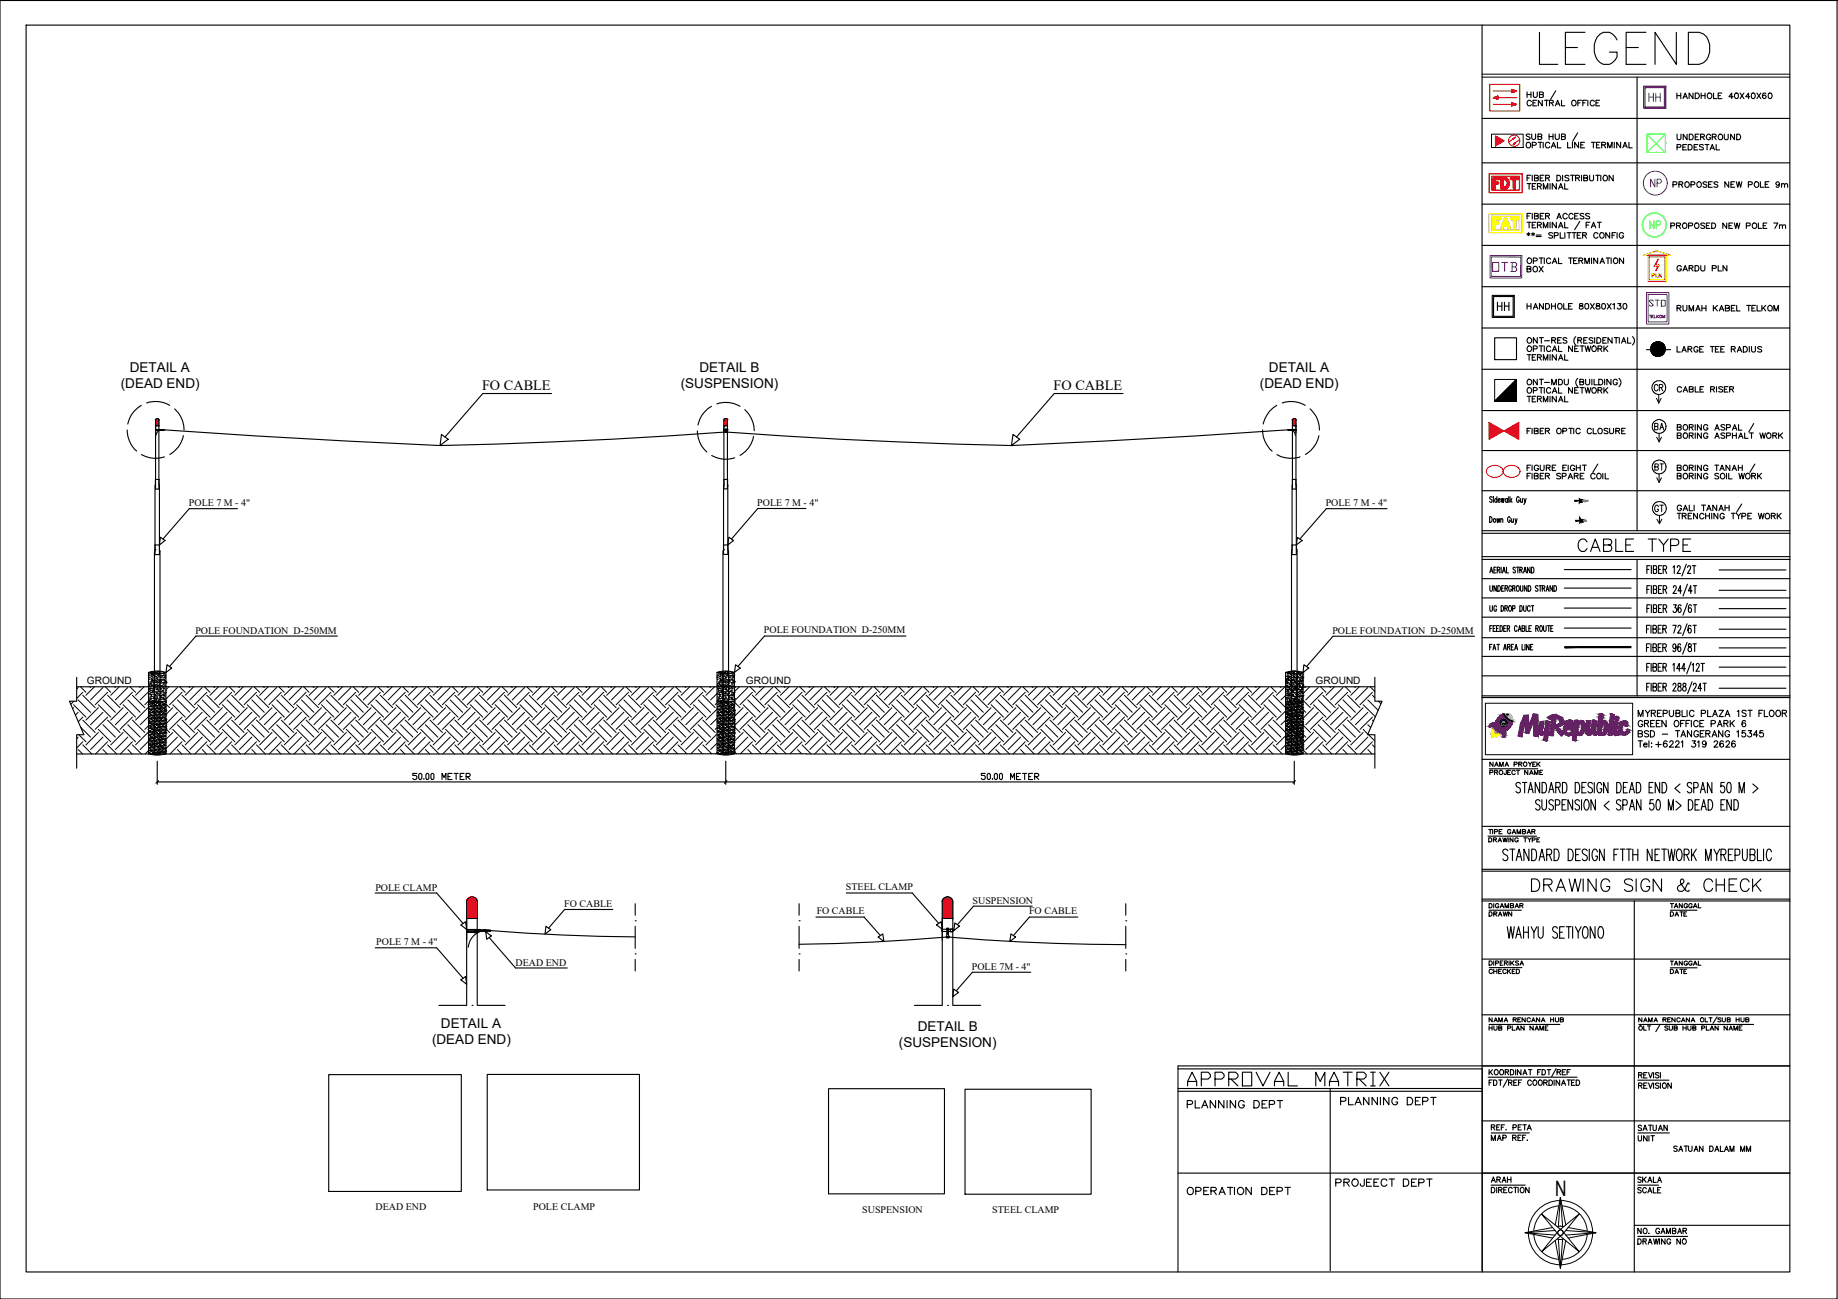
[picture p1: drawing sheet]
<svg xmlns="http://www.w3.org/2000/svg" width="420mm" height="297mm" viewBox="0 0 420 297" stroke-linecap="round" stroke-linejoin="round" font-family="sans-serif">
<defs><g id="words">
<text font-size="11.9" x="350.7" y="15.9">LEGEND</text>
<text font-size="6.6" x="270.2" y="249.4">APPROVAL MATRIX</text>
<g font-size="6.2">
<text x="359.5" y="127.4">CABLE TYPE</text>
<text x="348.9" y="205">DRAWING SIGN &amp; CHECK</text>
</g>
<text font-size="5.3" fill="#f00" x="340.4" y="44.1">FDT</text>
<text font-size="5.3" fill="#ffbf00" x="340.4" y="53.3">FAT</text>
<text font-size="5.3" x="341.1" y="72.3">HH</text>
<g font-size="4.9" fill="#00f">
<text x="375.7" y="24.3">HH</text>
<text x="376.1" y="44.1">NP</text>
<text x="340.1" y="63.1">OTB</text>
</g>
<text font-size="4.9" fill="#0f0" x="376.1" y="53.6">NP</text>
<g font-size="4.9">
<text x="270.2" y="254.7">PLANNING DEPT</text>
<text x="305.2" y="254">PLANNING DEPT</text>
<text x="270.2" y="274.5">OPERATION DEPT</text>
<text x="355.5" y="273.5">N</text>
</g>
<g font-size="4.4">
<text x="347.8" y="63.5">BOX</text>
<text x="376.8" y="90.7">CR</text>
<text x="377.1" y="99.5">BA</text>
<text x="377.1" y="108.7">BT</text>
<text x="377.1" y="118.2">GT</text>
<text x="304.1" y="272.3">PROJEECT DEPT</text>
<text x="339.7" y="271.6">ARAH</text>
</g>
<text font-size="4.4" fill="#00f" x="375.7" y="71.3">STO</text>
<g font-size="4">
<text x="382.1" y="63.1">GARDU PLN</text>
<text x="373.2" y="262.1">UNIT</text>
<text x="373.2" y="259.6">SATUAN</text>
</g>
<text font-size="3.5" fill="#ff7f00" x="376.4" y="64.6">PLN</text>
<g font-size="3.5">
<text x="339" y="210.6">DRAWN</text>
<text x="380.6" y="210.6">DATE</text>
</g>
<g font-size="3.3">
<text x="110.2" y="89.2">FO CABLE</text>
<text x="240.8" y="89.2">FO CABLE</text>
</g>
<g font-size="3.1">
<text x="27.6" y="88.8">(DEAD END)</text>
<text x="29.7" y="85">DETAIL A</text>
<text x="155.6" y="88.8">(SUSPENSION)</text>
<text x="159.9" y="85">DETAIL B</text>
<text x="288" y="88.8">(DEAD END)</text>
<text x="290.1" y="85">DETAIL A</text>
<text x="98.8" y="238.8">(DEAD END)</text>
<text x="100.8" y="235.1">DETAIL A</text>
<text x="205.5" y="239.4">(SUSPENSION)</text>
<text x="209.8" y="235.7">DETAIL B</text>
</g>
<text font-size="2.6" fill="#808080" x="360.9" y="120.3">6M</text>
<g font-size="2.3">
<text x="43.2" y="115.7">POLE 7 M - 4&quot;</text>
<text x="173.1" y="115.7">POLE 7 M - 4&quot;</text>
<text x="303.1" y="115.7">POLE 7 M - 4&quot;</text>
<text x="44.7" y="144.9">POLE FOUNDATION D-250MM</text>
<text x="174.6" y="144.9">POLE FOUNDATION D-250MM</text>
<text x="304.6" y="144.9">POLE FOUNDATION D-250MM</text>
<text x="19.9" y="156.4">GROUND</text>
<text x="170.5" y="156.4">GROUND</text>
<text x="300.7" y="156.4">GROUND</text>
<text x="85.8" y="203.7">POLE CLAMP</text>
<text x="193.4" y="203.6">STEEL CLAMP</text>
<text x="129" y="207.4">FO CABLE</text>
<text x="186.7" y="209.1">FO CABLE</text>
<text x="222.3" y="206.6">SUSPENSION</text>
<text x="235.2" y="209.1">FO CABLE</text>
<text x="86" y="216.2">POLE 7 M - 4&quot;</text>
<text x="117.9" y="220.8">DEAD END</text>
<text x="222.2" y="221.7">POLE 7M - 4&quot;</text>
<text x="85.9" y="276.6">DEAD END</text>
<text x="121.9" y="276.6">POLE CLAMP</text>
<text x="197.1" y="277.4">SUSPENSION</text>
<text x="226.8" y="277.4">STEEL CLAMP</text>
</g>
</g></defs>
<!-- layer: 0 -->
<g fill="none" stroke="#000" stroke-width=".25">
<path d="M0 .1h419.9v296.9h-419.9zM6 5.7h403.2v285.2h-403.2zM338.8 5.7v284.9M374.2 17.6v103.8M338.8 27.1h70.4M338.8 37.2h70.4M349.1 21v1.3M349.1 21.6h.9M349.8 30.8l-.3-.2-.6 .2 .1 .3 .8 .4v.2l-.3 .2-.6-.2M350 21v1.3M350.1 23.2a.59 .59 0 0 0-1.1 .3 .59 .59 0 0 0 .8 .7l.3-.3M350.1 30.6v.9l.4 .4 .5-.2v-1.1"/>
<path d="M350.3 33.2h.6l.2-.1 .1-.3-.3-.3h-.6v1.3M350.4 23.5h.5M350.5 21l.1 1.1 .3 .2 .4-.2 .1-.2v-.9M351.3 22.9h-.9v1.3h.9M351.6 31.2h.7l.2-.3-.4-.3h-.5v1.3l.8-.1 .1-.3-.4-.3M351.6 32.5h.9M351.9 21.6h.8l.1-.4-.9-.2v1.3l.9-.1v-.5l-.3-.1M352.1 32.5v1.3M352.6 22.9v1.3l-.9-1.3v1.3M352.8 32.5v1.3M353.1 22.9h.8M353.5 22.9v1.3"/>
<path d="M354.1 30.6v1.3M354.1 31.2h.9M354.2 23.5l.8-.1v-.3l-.8-.2v1.3M354.2 32.8a.6 .6 0 0 0-.8 0 .6 .6 0 0 0-.1 .8 .6 .6 0 0 0 .8 .2l.1-.3M354.6 33.8l.5-1.3 .5 1.3M354.7 23.5l.4 .7M354.8 33.4h.7M355 30.6v1.3M355.5 30.6v.9l.4 .4 .5-.2v-1.1M355.6 24.2l.5-1.3 .5 1.3M355.6 20.8l-1.1 1.9M355.8 23.8h.6"/>
<path d="M356 32.5v1.3h.8M357 22.9v1.3h.7M357 31.2h.7l.1-.3-.3-.3h-.5v1.3l.8-.1v-.3l-.3-.3M358.4 32.5v1.3h.7M359.5 32.5v1.3M360.6 30.4l-1.1 1.9M360.7 23.5h.5M360.8 32.5v1.3l-.8-1.3v1.3M361.4 33.1h.5M361.5 22.9h-.8v1.3M361.8 23.5h.5M362.2 32.5h-.8v1.3h.8"/>
<path d="M362.7 22.9h-.9v1.3M363 22.9v1.3M363.8 32.5h.9M364.2 32.5v1.3M364.4 23.2a.53 .53 0 0 0-.7-.2 .53 .53 0 0 0-.2 .7 .48 .48 0 0 0 .4 .5 .48 .48 0 0 0 .5-.3M364.8 23.5h.5M365 33.1h.5M365.7 22.9h-.9v1.3h.9M365.8 32.5h-.8v1.3h.8M366.1 33.1h.8l.2-.3-.4-.3h-.6v1.3M366.6 33.1l.5 .7M367.5 33.8v-1.3l.5 1.3 .5-1.3v1.3"/>
<path d="M369 32.5v1.3M370.5 32.5v1.3l-.9-1.3v1.3M371 33.8l.5-1.3 .5 1.3M371.1 33.4h.7M372.4 32.5v1.3h.7M383.3 21.3v1.2M383.3 21.9h.9M383.4 30.7v1.1l.4 .1h.2l.3-.3v-.9M383.4 33.7l.7-.1 .2-.3-.2-.2-.7-.1v1.3M384.2 21.3v1.2M384.7 33.6h.5M384.7 22.5l.5-1.2 .5 1.2"/>
<path d="M384.9 22.1h.6M385.5 33h-.8v1.3h.8M385.7 30.7v1.2l-.9-1.2v1.2M385.9 33h.5a.65 .65 0 0 1 .4 .7 .65 .65 0 0 1-.4 .6h-.5zM386.2 30.7h.4a.68 .68 0 0 1 .5 .6 .68 .68 0 0 1-.5 .6h-.4zM387 21.3v1.2l-.9-1.2v1.2M387.3 33.6h.5M387.5 21.3h.5a.66 .66 0 0 1 .5 .6 .66 .66 0 0 1-.5 .6h-.5zM387.5 31.3h.5M388.1 33h-.8v1.3h.8M388.4 30.7h-.9v1.2h.9M388.7 31.3l.8-.1 .1-.3-.3-.2h-.6v1.2"/>
<path d="M388.9 21.9h.9M388.9 21.3v1.2M389.2 31.3l.4 .6M389.4 33.2l-.4-.2-.5 .2v.3l.9 .4v.2l-.4 .2-.5-.2M389.8 33h.9M389.8 21.3v1.2M390.2 33v1.3M390.4 21.4a.58 .58 0 0 1 .8 .1 .58 .58 0 0 1 0 .8 .58 .58 0 0 1-.8 0l-.1-.3zM390.9 34.3l.5-1.3 .5 1.3M391 31a.57 .57 0 0 0-.9-.1 .57 .57 0 0 0 .1 .9l.3 .1h.4l.1-.4h-.3M391.1 33.9h.7M391.4 31.3l.9-.1v-.4l-.9-.1v1.2"/>
<path d="M391.7 21.3v1.2h.8M391.9 31.3l.4 .6M392.3 33v1.3h.8M392.8 21.9h.5M393.6 21.3h-.8v1.2h.8M394.2 30.7v.9l.3 .3 .5-.1 .1-1.1M396.2 22.1h-1l.7-.8v1.2M396.5 30.7v1.2l-.9-1.2v1.2M396.7 21.3h.3a.68 .68 0 0 1 .4 .7 .68 .68 0 0 1-.5 .5l-.4-.5zM397 30.7a.71 .71 0 0 1 .8 .3 .71 .71 0 0 1 0 .8l-.8 .1zM397.8 21.3l.9 1.2M398.7 21.3l-.9 1.2"/>
<path d="M400 22.1h-.9l.6-.8v1.2M400.5 21.3a.59 .59 0 0 1 .7 .6 .59 .59 0 0 1-.7 .6l-.2-.5zM401.6 21.3l.9 1.2M402.5 21.3l-.9 1.2M403.6 21.4v-.1a.58 .58 0 0 0-.7 .5 .58 .58 0 0 0 .6 .7 .4 .4 0 0 0 0-.7 .4 .4 0 0 0-.6 .3M404.4 21.3a.59 .59 0 0 1 .7 .6 .59 .59 0 0 1-.7 .6l-.2-.5zM338.8 56.1h70.4M338.8 46.7h70.4M349.1 50.8h.9M349.1 53.4l.6 .3M349.1 42h.9M349.7 53.4l-.6 .3"/>
<path d="M349.9 48.8h-.8v1.3M349.9 40.1h-.8v1.2M350.1 53.4l.7 .3M350.3 40.1v1.2M350.3 48.8v1.3M350.3 51.5h.5M350.3 42.6h.5M350.4 53.2v.7M350.8 49.4l.7-.1 .2-.2-.4-.3h-.5v1.3l.8-.2 .1-.3-.4-.2M350.8 40.7l.8-.1 .1-.3-.4-.2h-.5v1.2h.7l.2-.4-.4-.2M350.8 53.4l-.7 .3M351.1 50.8h-.8v1.3h.8"/>
<path d="M351.1 42h-.8v1.3h.8M351.2 53.7h1.1M351.2 54.1h1.1M351.5 51.5l.8-.2v-.3l-.8-.2v1.3M351.5 42.6l.8-.1v-.4l-.8-.1v1.3M351.9 51.5l.4 .6M351.9 42.6l.4 .7M352.1 49.4h.5M352.1 40.7h.5M352.8 52.1v-1.3l.5 1.3 .5-1.3v1.3M352.8 43.3v-1.3l.5 1.3 .5-1.3v1.3M352.9 48.8h-.8v1.3h.8"/>
<path d="M352.9 40.1h-.8v1.2h.8M353.3 49.4l.8-.1 .1-.4-.9-.1v1.3M353.3 40.7l.9-.1v-.4l-.9-.1v1.2M353.8 49.4l.4 .7M353.8 40.7l.4 .6M354.3 42v1.3M354.3 50.8v1.3M354.9 53.4l-.3-.2-.6 .2 .1 .2 .8 .5v.2l-.3 .2-.6-.2M355 59.8h.7M355.3 53.9l.9-.2v-.4l-.9-.1v1.3M355.8 50.8v1.3l-1-1.3v1.3M355.8 42v1.3l-1-1.3v1.3"/>
<path d="M355.9 50.1l.5-1.3 .5 1.3M355.9 40.1a.71 .71 0 0 1 .8 .3 .71 .71 0 0 1 0 .8l-.8 .1zM356.1 49.6h.6M356.3 59v1.3h.7M356.3 52.1l.5-1.3 .5 1.3M356.3 43.3l.5-1.3 .5 1.3M356.4 51.7h.7M356.4 42.8h.7M356.7 53.2v1.3h.7M357.2 40.1v1.2M357.7 50.8v1.3h.7M357.7 42v1.3h.7"/>
<path d="M357.7 53.2v1.3M358.3 49.1a.51 .51 0 0 0-.6-.3 .51 .51 0 0 0-.4 .5v.3a.51 .51 0 0 0 .4 .5 .51 .51 0 0 0 .6-.3M358.3 53.2h.9M358.6 59h.9M358.6 40.3l-.3-.2-.6 .2 .2 .3 .6 .2 .1 .2-.1 .3h-.4l-.4-.1M358.7 53.2v1.3M359 59v1.3M359 40.1h.9M359.4 53.2h.9M359.5 40.1v1.2M359.6 49.1a.48 .48 0 0 0-.6-.3 .48 .48 0 0 0-.4 .5v.3a.48 .48 0 0 0 .4 .5 .48 .48 0 0 0 .6-.3M359.7 59.6h.5"/>
<path d="M359.8 53.2v1.3M360 49.4h.5M360.2 40.7l.8-.1v-.4l-.8-.1v1.2M360.6 59h-.9v1.3h.9M360.6 53.8h.5M360.6 40.7l.5 .6M360.8 48.8h-.8v1.3h.8M360.9 59.6l.8-.1 .1-.4-.9-.1v1.3M361.1 50.6l-1.1 1.9M361.4 53.2h-.8v1.3h.8M361.4 59.6l.4 .7M361.5 40.1v1.2"/>
<path d="M361.8 53.8l.7-.1 .2-.2-.2-.3h-.7v1.3M362 40.7l.8-.1 .1-.3-.3-.2h-.6v1.2h.8l.1-.4-.3-.2M362.1 49l-.3-.2-.6 .2 .1 .3 .8 .4v.2l-.3 .2-.6-.2M362.2 53.8l.5 .7M362.6 51.5h.5M363.4 49l-.3-.2-.6 .2 .1 .3 .8 .4v.2l-.3 .2-.6-.2M363.4 40.1v1.1l.4 .1h.3l.2-.3v-.9M363.4 50.8h-.8v1.3M363.8 52.1l.5-1.3 .5 1.3M363.8 59v1.3M363.9 51.7h.7M364.8 40.1h.9"/>
<path d="M365.2 50.8h.9M365.2 59v1.3l-.9-1.3v1.3M365.2 40.1v1.2M365.3 53.5a.56 .56 0 0 0-.8-.1 .56 .56 0 0 0 0 .8 .56 .56 0 0 0 .8 0M365.6 50.8v1.3M365.9 59.8h.7M365.9 40.1v1.2M367.2 59h.8M367.6 59v1.3M368 53.2v1.3l-.9-1.3v1.3M368.3 59v1.3M368.5 53.8h.5"/>
<path d="M368.8 40.1v1.2l-1-1.2v1.2M369.3 53.2h-.8v1.3M369.7 53.2v1.3M371.1 59v1.3l-.9-1.3v1.3M371.1 53.5a.54 .54 0 0 0-.7-.3 .54 .54 0 0 0-.2 .8 .49 .49 0 0 0 .4 .5 .49 .49 0 0 0 .5-.5h-.3M381.9 51.6h.8l.1-.4-.1-.2h-.8v1.2M382.4 42.2l.9-.1v-.4l-.9-.1v1.2M383.2 51.6l.8-.1 .2-.3-.2-.2h-.8v1.2M383.7 51.6l.5 .6M383.8 42.1h.8v-.4l-.8-.1v1.2M384.3 42.1l.4 .7M386 51.6h.8l.1-.4-.1-.2h-.8v1.2"/>
<path d="M386.5 42.2l.9-.1v-.4l-.9-.1v1.2M389.7 51.2l-.4-.2-.5 .2v.2l.8 .4v.4h-.5l-.3-.1M390.1 51.6h.5M390.2 41.8l-.3-.2h-.5l-.1 .2 .1 .3 .7 .2 .1 .4-.3 .1-.6-.1M390.6 42.1h.5M390.9 51h-.8v1.2h.8M391.3 51h.4a.63 .63 0 0 1 .5 .6 .63 .63 0 0 1-.5 .6h-.4zM391.4 41.6h-.8v1.2h.8M392.7 41.8l-.3-.2-.6 .2 .1 .3 .7 .3v.4l-.8-.1M394.7 51v1.2l-.9-1.2v1.2M395.2 41.6v1.2l-.9-1.2v1.2M395.2 51.6h.5"/>
<path d="M395.7 42.1h.5M396.1 51h-.9v1.2h.9M396.5 51l.3 1.2 .3-1.2 .3 1.2 .3-1.2M396.5 41.6h-.8v1.2h.8M396.9 41.6l.4 1.2 .3-1.2 .3 1.2 .3-1.2M399.2 51.6h.8v-.5l-.8-.1v1.2M399.7 42.2l.8-.1v-.4l-.8-.1v1.2M402 51v1.2h.7M402.4 41.6v1.2h.8M403.1 51.6h.5M403.5 42.1h.5M403.9 51h-.8v1.2h.8"/>
<path d="M404.4 41.6h-.9v1.2h.9M405.5 51h.9l-.7 1.2M406.8 42a.43 .43 0 0 1-.5 .4 .43 .43 0 0 1-.3-.6 .43 .43 0 0 1 .7 0l.1 .2a.64 .64 0 0 1-.5 .8l-.3-.1M406.8 51.6l.3-.2 .3 .1 .1 .7M406.8 51.4v.8M407.2 42.2l.3-.2 .4 .1v.7M407.2 42v.8M407.5 51.6l.3-.2 .3 .1 .1 .7M407.9 42.2l.4-.2 .3 .1v.7M338.8 75h70.4M338.8 65.6h70.4M341.7 77.2h5v5h-5z"/>
<path d="M349.1 69.4v1.3M349.1 70h.9M350 69.4v1.3M350.5 79.8l.8-.1 .1-.3-.3-.3h-.6v1.3M350.5 70.7l.5-1.3 .5 1.3M350.7 70.3h.6M351.4 77.2v1.3l-.9-1.3v1.3M351.8 79.1h1M351.9 77.2h.9M352.3 79.1v1.3M352.3 77.2v1.3M352.8 69.4v1.3l-.9-1.3v1.3"/>
<path d="M353 79.1v1.3M353.1 77.9h1.1M353.3 69.4h.5a.68 .68 0 0 1 .4 .6 .68 .68 0 0 1-.4 .7h-.5zM354.5 79.4a.53 .53 0 0 0-.8-.2 .53 .53 0 0 0-.2 .7 .48 .48 0 0 0 .4 .5 .48 .48 0 0 0 .6-.3M354.7 70h.9M354.7 69.4v1.3M354.7 77.8h.8l.1-.3-.3-.3h-.6v1.3M354.8 60.3l.6-1.3 .5 1.3M355 80h.7M355.2 77.8l.4 .7M355.6 69.4v1.3M356.1 77.8h.5"/>
<path d="M356.3 79.1v1.3h.7M356.3 69.5a.6 .6 0 0 1 .8 .5 .6 .6 0 0 1-.8 .6l-.2-.4zM356.9 77.2h-.8v1.3h.8M357.5 69.4v1.3h.8M358.2 77.4l-.3-.2-.5 .1-.1 .3 .8 .3 .1 .4-.3 .2-.6-.2M358.6 70h.5M359.4 69.4h-.8v1.3h.8M359.5 79.1v1.3l-.9-1.3v1.3M360 79.7h.5M360.2 77a1.27 1.27 0 0 0 0 1.9M360.7 77.8l.8-.1v-.4l-.8-.1v1.3M360.8 79.1h-.8v1.3h.8"/>
<path d="M361.1 69.5v.3l.6 .2 .2 .3a.44 .44 0 0 1-.4 .4 .44 .44 0 0 1-.5-.4l.8-.6v-.2zM361.1 77.8l.5 .7M361.2 79.1h.9M361.7 79.1v1.3M362 77.8h.5M362.3 60.3v-1.3l.5 1.3 .5-1.3v1.3M362.3 79.1l.4 1.3 .3-1.3 .3 1.3 .3-1.3M362.5 69.5a.59 .59 0 0 1 .7 .5 .59 .59 0 0 1-.7 .6l-.2-.5zM362.8 77.2h-.8v1.3h.8M363.6 69.4l.8 1.3M364.2 77.4l-.4-.2-.4 .1-.1 .3 .7 .3 .2 .4-.4 .2-.5-.2M364.4 69.4l-.8 1.3"/>
<path d="M364.5 77.2v1.3M365 69.5v.3l.5 .2 .3 .3a.47 .47 0 0 1-.5 .4 .47 .47 0 0 1-.5-.4l.9-.6-.1-.2zM365 77.2h.5a.66 .66 0 0 1 .4 .6 .66 .66 0 0 1-.4 .7h-.5zM365.3 79.7l.8-.1v-.4l-.8-.1v1.3M365.8 60.3l.5-1.3 .5 1.3M365.8 79.7l.4 .7M366.3 69.5a.59 .59 0 0 1 .7 .5 .59 .59 0 0 1-.7 .6l-.2-.5zM366.4 77.8h.5M366.6 79.1v1.3M366.9 79.7l.6 .7M367.2 77.2h-.8v1.3h.8M367.4 69.4l.9 1.3"/>
<path d="M367.5 79.1l-.9 .9M368.3 69.4l-.9 1.3M368.5 77.2v1.3l-.9-1.3v1.3M368.7 69.6l.3-.2v1.3M369 77.2h.9M369.4 77.2v1.3M369.8 69.4h.7l-.3 .5a.4 .4 0 0 1 .4 .4 .4 .4 0 0 1-.4 .4l-.5-.3M370.2 77.2v1.3M370.7 78.5l.5-1.3 .5 1.3M370.9 78h.6M371.2 69.5a.59 .59 0 0 1 .7 .5 .59 .59 0 0 1-.7 .6l-.2-.5zM372.1 77.2v1.3h.7"/>
<path d="M373.2 77a1.19 1.19 0 0 1 0 1.9M376.4 80h5.5M383.4 70.5l.8-.2v-.3l-.8-.2v1.3M383.4 79.2v1.3h.7M383.8 70.5l.5 .6M384.7 69.8l.1 1.1 .3 .2h.3l.2-.3v-1M385.9 79.8h.7l.2-.3-.4-.3h-.5v1.3M386.1 71.1v-1.3l.5 1.3 .5-1.3v1.3M386.3 79.8l.5 .7M387.6 71.1l.6-1.3 .5 1.3M387.9 70.7h.6M388.2 79.5a.53 .53 0 0 0-.8-.2 .53 .53 0 0 0-.2 .7 .47 .47 0 0 0 .5 .5 .47 .47 0 0 0 .5-.5h-.3"/>
<path d="M388.5 79.8h.5M389 69.8v1.3M389 70.5h1M389.4 79.2h-.9v1.3h.9M390 69.8v1.3M391 79.2h.9M391.4 79.2v1.3M391.7 69.8v1.3M392 70.4l.6 .7M392.1 79.8h.5M392.6 69.8l-.9 .9M393 79.2h-.9v1.3h.9"/>
<path d="M393 71.1l.5-1.3 .5 1.3M393.2 70.7h.7M393.4 79.8h.5M394.2 79.2h-.8v1.3h.8M394.4 70.5l.9-.2 .1-.2-.4-.3h-.6v1.3h.8l.2-.4-.4-.2M395.8 79.8l.8-.1v-.3l-.8-.2v1.3M395.8 70.5h.5M396.2 79.8l.5 .7M396.6 69.8h-.8v1.3h.8M397 69.8v1.3h.8M398.5 79.2h.5a.68 .68 0 0 1 .4 .7 .68 .68 0 0 1-.4 .6h-.5zM399.3 69.8h.9"/>
<path d="M399.8 69.8v1.3M399.9 79.2v1.3M400.4 79.2v1l.4 .3 .4-.2 .1-1.1M400.5 70.5h.5M401.3 69.8h-.8v1.3h.8M401.7 69.8v1.3h.8M402.7 79.4l-.3-.2-.6 .2 .1 .3 .7 .3 .1 .2-.1 .3h-.5l-.3-.2M402.8 69.8v1.3M403.1 70.4l.5 .7M403.6 69.8l-.8 .9M405.5 71.1v-1.3l.5 1.3 .5-1.3v1.3M29.1 98.3a6.4 6.4 0 0 0 2.1 4.9"/>
<path d="M32.3 92.7a6.2 6.2 0 0 0-3.1 4.3M33.5 92.1a6.2 6.2 0 0 1 5.3 .6M35.6 98.2h1v.1h-1M35.6 96v15.8h.7v-15.8M35.6 97.4h.7M35.6 96l.4-.3 .4 .3M35.9 97.4h-.3v1.6M36.4 98.2l.1 .1zM36.6 98.3l.4 .1M36.9 98.2h.1M36.9 98.4h.1M37 98.2l-.4 .1 .4-.1v.2"/>
<path d="M37 98.2h.1M37 98.4h.1M37.4 98.3l21 1.4 42.2 2.2a1311.9 1311.9 0 0 0 65.2-3.1M39.9 93.5a6.5 6.5 0 0 1 2.2 4.8M41.9 99.6a6.2 6.2 0 0 1-3.1 4.3M100.9 99.3l1.5 1.1-1.8 1.5zM126.1 90h-15.7l-8.7 9.9M159.4 98.5a6.4 6.4 0 0 0 2.2 4.9M162.6 92.9a6.2 6.2 0 0 0-3 4.3M163.9 92.4a6.3 6.3 0 0 1 5.3 .5M165.5 97.4h.8M165.5 96v15.8h.8v-15.8"/>
<path d="M165.5 96l.4-.3 .4 .3M165.8 98.7h.1M165.8 98.7h.2M165.8 98.8h.2M165.9 98.5l-.1-.4h.2v.6M165.9 98.7v.1M165.9 97.4h-.4v1.6M165.9 98.4v-.2v.2M165.9 98.5l-.1 .2 .2 .1-.2-.1M166 98.7h.1M166 98.7v.1M166 98.8h.1"/>
<path d="M170.3 93.7a6.7 6.7 0 0 1 2.1 4.8M172.3 99.8a6.2 6.2 0 0 1-3.1 4.3M231.6 99.3l1.5 1.1-1.9 1.5zM256.7 90h-15.7l-8.6 9.9M288.6 98.3a6.4 6.4 0 0 0 2.2 4.9M291.8 92.7a6.8 6.8 0 0 0-3 4.3M293.1 92.1a6.2 6.2 0 0 1 5.3 .6M294.4 98.3l-21 1.4-42.2 2.2a1311.9 1311.9 0 0 1-65.2-3.1M294.9 98.2l.3 .1-.3-.1v.2M294.9 98.2h.1M294.9 98.4h.1M295.2 98.3l-.3 .1"/>
<path d="M295.3 98.2h.1M295.4 98.2h.1M295.4 97.4h.8M295.4 96v15.8h.8v-15.8M295.5 96l.4-.3 .4 .3M295.9 97.4h.3v1.6M296.2 98.2h-1v.1h1M299.5 93.5a6.1 6.1 0 0 1 2.1 4.8M301.5 99.6a6.6 6.6 0 0 1-3.1 4.3M338.8 84.4h70.4M338.8 93.9h70.4M349.1 98.5h.5"/>
<path d="M349.1 81.1h.9M349.1 90.6h.9M349.5 81.1v1.3M349.5 90.6v1.3M349.9 97.9h-.8v1.3M350.2 97.9v1.3M350.3 81.7h.5M350.3 91.2h.5M350.5 89.3l.8-.1 .1-.3-.3-.3h-.6v1.3M350.7 98.5h.6l.3-.1v-.2l-.3-.3h-.6v1.3l.9-.1v-.4l-.3-.2M351.1 81.1h-.8v1.3h.8M351.1 90.6h-.8v1.3h.8"/>
<path d="M351.4 86.7v1.3l-.9-1.3v1.3M351.5 81.7l.7-.1 .1-.4-.8-.1v1.3M351.5 91.2h.7l.1-.4-.3-.2h-.5v1.3M351.8 88.6h1M351.9 81.7l.4 .7M351.9 91.2l.4 .7M351.9 86.7h.9M352.1 98.5h.5M352.3 88.6v1.3M352.3 86.7v1.3M352.8 82.4v-1.3l.5 1.3 .5-1.3v1.3M352.8 91.9v-1.3l.5 1.3 .5-1.3v1.3"/>
<path d="M352.9 97.9h-.8v1.3h.8M353 88.6v1.3M353.1 87.4h1.1M353.3 98.5h.8l.1-.3-.1-.2-.8-.1v1.3M353.7 98.5l.5 .7M354.3 81.1v1.3M354.3 90.6v1.3M354.5 88.9a.53 .53 0 0 0-.8-.2 .53 .53 0 0 0-.2 .7 .48 .48 0 0 0 .4 .5 .48 .48 0 0 0 .6-.3M354.7 88v-1.3l.5 1.3 .6-1.3v1.3M354.8 80.4l.6-1.3 .5 1.3M354.8 89.9l.6-1.3 .5 1.3M355 89.5h.7"/>
<path d="M355.8 81.1v1.3l-1-1.3v1.3M355.8 90.6v1.3l-1-1.3v1.3M356.3 82.4l.5-1.3 .5 1.3M356.3 88.6v1.3h.7M356.3 91.9l.5-1.3 .5 1.3M356.3 86.7h.4a.66 .66 0 0 1 .5 .7 .66 .66 0 0 1-.5 .6h-.4zM356.4 81.9h.7M356.4 91.5h.7M357.3 98.6l.7-.1 .1-.4-.8-.2v1.3M357.6 86.7v.9l.4 .4 .4-.2 .1-1.1M357.7 81.1v1.3h.7M357.7 90.6v1.3h.7"/>
<path d="M358.6 97.9h.9M359.1 97.9v1.3M359.5 88.6v1.3l-.9-1.3v1.3M359.7 97.9v1.3M360 89.2h.5M360.7 86.5a1.19 1.19 0 0 0 0 1.9M360.8 88.6h-.8v1.3h.8M361.1 87.3h.8l.1-.3-.3-.3h-.6v1.3h.8l.1-.4-.3-.3M361.2 88.6h.9M361.2 98.2a.55 .55 0 0 0-.8 0 .55 .55 0 0 0 0 .8 .55 .55 0 0 0 .8-.1M361.7 88.6v1.3M362.3 88.6l.4 1.3 .3-1.3 .3 1.3 .3-1.3"/>
<path d="M362.5 86.7v.9l.3 .4 .5-.2 .1-1.1M363.8 98.2a.48 .48 0 0 0-.6-.3 .48 .48 0 0 0-.4 .5 .54 .54 0 0 0 .2 .7 .54 .54 0 0 0 .7-.1l.1-.1M363.9 86.7v1.3M364.2 97.9v1.3h.8M364.4 86.7v1.3h.8M365.3 89.2l.8-.1v-.3l-.8-.2v1.3M365.5 86.7h.4a.66 .66 0 0 1 .5 .7 .66 .66 0 0 1-.5 .6h-.4zM365.8 89.2l.4 .7M366.6 88.6v1.3M366.8 86.7v1.3M366.9 89.2l.6 .7M367.5 88.6l-.9 .9"/>
<path d="M367.6 98.1l-.8-.1-.1 .4 .8 .3 .1 .3-.4 .2-.5-.2M368 97.9v1.1l.3 .2 .3-.1 .3-.3v-.9M368.3 86.7v1.3l-1-1.3v1.3M369.4 98.5h.6l.2-.1v-.2l-.2-.3h-.6v1.3M369.7 87a.53 .53 0 0 0-.7-.2 .53 .53 0 0 0-.2 .7 .47 .47 0 0 0 .4 .5 .47 .47 0 0 0 .5-.5h-.3M369.8 98.5l.4 .7M370.1 86.5a1.19 1.19 0 0 1 0 1.9M370.7 98.5h.5M371.5 97.9h-.8v1.3h.8M383.4 97.7l.8-.1 .1-.4-.9-.1v1.3l.9-.2v-.4l-.3-.1M383.4 99.6l.9-.1v-.4l-.9-.1v1.2l.9-.1v-.4l-.3-.1M384.4 88.7a.55 .55 0 0 0-.8-.1 .55 .55 0 0 0 0 .8 .55 .55 0 0 0 .8 0"/>
<path d="M384.5 80.5l.5-1.3 .5 1.3M384.6 80.1h.7M384.8 89.6l.5-1.2 .5 1.2M384.9 89.2h.7M386.2 89l.8-.1v-.4l-.8-.1v1.2h.8l.1-.4-.3-.2M386.2 97.7l.7-.1 .1-.4-.8-.1v1.3M386.2 99.6l.8-.1v-.4l-.8-.1v1.2M386.6 97.7l.5 .7M386.6 99.6l.5 .6M387.5 88.4v1.2h.8M387.5 97.1v1.3M387.5 99v1.2"/>
<path d="M388.6 89h.5M388.9 97.1v1.3l-.9-1.3v1.3M388.9 99v1.2l-.9-1.2v1.2M389.4 88.4h-.8v1.2h.8M390.4 97.4a.56 .56 0 0 0-.8-.1 .56 .56 0 0 0 0 .8 .56 .56 0 0 0 .8 0v-.2h-.3M390.4 99.3a.55 .55 0 0 0-.8-.1 .55 .55 0 0 0 0 .8 .55 .55 0 0 0 .8-.1v-.1h-.3M391 89l.9-.1v-.4l-.9-.1v1.2M391.5 89l.4 .6M392 98.4l.5-1.3 .5 1.3M392.2 97.9h.6M392.2 99.8h.6M392.4 88.4v1.2"/>
<path d="M393.8 88.6l-.3-.2-.6 .2 .1 .3 .7 .3v.4l-.8-.1M394.2 89h.5M394.3 97.3l-.3-.2-.6 .2v.2l.9 .5v.2l-.3 .2-.6-.2M394.3 99.2l-.8-.2-.1 .4 .8 .3 .1 .4-.3 .1-.6-.1M394.7 97.8l.8-.2v-.4l-.8-.1v1.3M394.7 99.6h.7l.1-.5-.8-.1v1.2M395 88.4h-.8v1.2h.8M395.4 89l.8-.1v-.4l-.8-.1v1.2M395.9 89l.4 .6M396 98.4l.5-1.3 .5 1.3M396 99v1.2M396 99.6h.9"/>
<path d="M396.2 97.9h.6M396.9 99v1.2M397.1 80.5l.5-1.3 .5 1.3M397.3 80.1h.7M397.4 97.1v1.3h.8M397.6 99.8h.7M398.8 99v1.2h.8M399.9 99h.9M400.4 99v1.2M400.9 96.8l-1.1 2M402.3 99l.3 1.2 .3-1.2 .4 1.2 .3-1.2M405.3 99.6l.7-.1 .1-.3-.1-.2h-.7v1.2"/>
<path d="M405.7 99.6l.4 .6M406.6 99v1.2M406.9 99.5l.6 .7M407.5 99l-.9 .8M32.3 104a6.4 6.4 0 0 0 5.3 .5M36.4 109.6h-.9v1.5M36.4 110.7v16.1h-1v-15.6M54.3 116.3h-11l-6 7M162.7 104.2a6.4 6.4 0 0 0 5.2 .5M165.4 111.1v15.7h1v-15.7M165.5 110.9l-.1 .2M166.3 109.6h-.8l-.1 1.4"/>
<path d="M166.3 110.7l.1 .3M166.4 110.9v.2M184.2 116.3h-11l-6 7M291.9 104a6.5 6.5 0 0 0 5.3 .5M295.4 111.2v15.6h.9v-15.6M295.4 110.7v.4M295.4 109.6h.8l.1 1.4M296.4 111v.1M317.1 116.3h-13.9l-6.1 7M338.8 103h70.4M338.8 112.2h70.4M340.5 118.1a.66 .66 0 0 1 .6 .7 .66 .66 0 0 1-.6 .7z"/>
<path d="M341.1 113.8a.28 .28 0 0 0-.5-.2 .28 .28 0 0 0 .1 .5l.2 .1a.31 .31 0 0 1 .1 .5 .31 .31 0 0 1-.5 0M341.4 113.6v.1zM341.4 114v.9M342.2 118.6l.1 .9 .2-.9 .1 .9 .2-.9M342.2 114.2l-.1-.1a.42 .42 0 0 0-.5 .3 .42 .42 0 0 0 .3 .5l.3-.2M342.2 113.6v1.3M342.4 114.4h.5v-.3a.42 .42 0 0 0-.5 .3 .42 .42 0 0 0 .2 .5l.3-.2M343.1 118.8l.2-.2h.2v.9M343.1 118.6v.9M343.2 114l.2 .9 .1-.9 .2 .9 .1-.9M344.6 114.2l-.1-.1a.42 .42 0 0 0-.5 .3 .42 .42 0 0 0 .3 .5l.3-.2M344.6 114v.9"/>
<path d="M344.9 113.6v1.3M345.2 113.6v1.3M345.2 118.5l-.1-.4a.71 .71 0 0 0-.5 .7 .71 .71 0 0 0 .5 .7l.1-.3v-.3h-.1M345.4 114.4l.3 .5M345.5 118.6v.8l.2 .1 .2-.3M345.6 114l-.4 .6M345.9 118.6v.9M346.3 118.6l.3 .9 .2-.9M346.6 119.5l-.1 .3-.2 .1M347.3 113.9l-.2-.3a.71 .71 0 0 0-.4 .6 .71 .71 0 0 0 .4 .7l.2-.4v-.1h-.2M347.6 114v.8l.2 .1 .2-.3M348 114v.9"/>
<path d="M348.4 114l.2 .9 .3-.9M348.6 114.9l-.1 .4h-.2M349.1 107h.5M349.1 108.8h.5M349.9 106.4h-.8v1.2M349.9 108.2h-.8v1.3M350.2 106.4v1.2M350.2 108.2v1.3M350.7 108.8l.9-.1v-.3l-.9-.2v1.3l.9-.1v-.4l-.3-.2M351.7 106.7a.55 .55 0 0 0-.8-.1 .55 .55 0 0 0 0 .8 .55 .55 0 0 0 .8-.1v-.2h-.3M352.1 106.4v1l.4 .2h.3l.2-.3v-.9M352.1 108.8h.5"/>
<path d="M352.9 108.2h-.8v1.3h.8M353.3 108.8h.8l.1-.3-.3-.3h-.6v1.3M353.5 107h.6l.2-.2 .1-.2-.3-.2h-.6v1.2M353.7 108.8l.5 .7M353.9 107l.5 .6M354.8 107h.5M355.6 106.4h-.8v1.2h.8M356.7 108.4l-.3-.2-.5 .2 .1 .3 .7 .4v.2l-.3 .2-.5-.2M357.1 108.9l.9-.1v-.4l-.9-.2v1.3M357.3 107h.5M358.1 106.4h-.8v1.2h.8M358.5 109.5l.5-1.3 .5 1.3"/>
<path d="M358.5 106.4v1.2M358.7 109.1h.6M359.9 108.8l.8-.1v-.3l-.8-.2v1.3M360 106.7a.55 .55 0 0 0-.9-.1 .55 .55 0 0 0 0 .8 .55 .55 0 0 0 .9-.1v-.2h-.4M360.3 107h.9M360.3 106.4v1.2M360.3 108.8l.5 .7M361.2 106.4v1.2M361.2 108.8h.5M361.7 106.4h.9M362.1 108.2h-.9v1.3h.9M362.2 106.4v1.2"/>
<path d="M364.6 108.5a.6 .6 0 0 0-.8 0 .6 .6 0 0 0-.1 .7 .6 .6 0 0 0 .7 .3l.2-.3M365.3 106.1l-1.2 1.9M366.4 108.2v1.3M366.9 108.2v1.3h.8M383.4 107l.8-.1 .1-.3-.1-.2h-.8v1.2l.9-.1v-.4l-.3-.1M383.4 108.8l.9-.1v-.3l-.9-.2v1.3l.9-.1v-.4l-.3-.2M383.4 117.4h.9M383.8 117.4v1.2M384.4 115.8a.56 .56 0 0 0-.8-.1 .56 .56 0 0 0-.1 .8 .56 .56 0 0 0 .8 .1l.1-.3h-.4M384.6 118l.8-.1v-.4l-.8-.1v1.2M384.8 116.8l.5-1.3 .5 1.3M384.9 116.4h.7"/>
<path d="M385 118l.4 .6M385.9 118h.5M386.2 107l.7-.1 .2-.3-.2-.2h-.7v1.2M386.2 108.8l.8-.1v-.3l-.8-.2v1.3M386.2 115.5v1.3h.7M386.6 107l.5 .6M386.6 108.8l.5 .7M386.7 117.4h-.8v1.2h.8M387.3 115.5v1.3M387.5 106.4v1.2M387.5 108.2v1.3M388 117.4v1.2l-.9-1.2v1.2"/>
<path d="M388.9 106.4v1.2l-.9-1.2v1.2M388.9 108.2v1.3l-.9-1.3v1.3M389 115.5h.9M389.4 115.5v1.3M389.5 117.7a.6 .6 0 0 0-.8-.1 .6 .6 0 0 0-.2 .8 .6 .6 0 0 0 .8 .2l.2-.3M389.9 118h.9M389.9 117.4v1.2M390.1 116.8l.6-1.3 .5 1.3M390.3 116.4h.6M390.4 106.7a.55 .55 0 0 0-.8-.1 .55 .55 0 0 0 0 .8 .55 .55 0 0 0 .8-.1v-.2h-.3M390.4 108.5a.55 .55 0 0 0-.8 0 .55 .55 0 0 0 0 .8 .55 .55 0 0 0 .8-.1v-.2h-.3M390.8 117.4v1.2"/>
<path d="M391.3 117.4v1.2M392 100.2l.5-1.2 .5 1.2M392 106.4h.9M392.4 115.5v1.3l-.9-1.3v1.3M392.4 106.4v1.2M392.7 117.4v1.2l-.9-1.2v1.2M392.9 108.4l-.3-.2-.6 .2 .1 .3 .8 .4-.1 .4h-.5l-.3-.2M392.9 116.8l.5-1.3 .6 1.3M393.1 107.6l.6-1.2 .5 1.2M393.1 116.4h.7M393.3 107.2h.7M394.2 117.7a.55 .55 0 0 0-.8-.1 .55 .55 0 0 0 0 .8 .55 .55 0 0 0 .8-.1v-.1h-.4"/>
<path d="M394.3 115.5v1.3M394.3 116.1h1M394.7 108.2v1.3M395.2 108.2v1.3h.7M395.3 115.5v1.3M395.4 106.4v1.2l-.9-1.2v1.2M395.8 117.4h.9M395.9 107.6l.6-1.2 .5 1.2M396.2 107.2h.6M396.2 117.4v1.2M396.9 117.4l.5 .6 .5-.6M397.4 107h.9"/>
<path d="M397.4 106.4v1.2M397.4 100.2l.5-1.2 .5 1.2M397.4 118v.6M397.5 108.2l.3 1.3 .3-1.3 .3 1.3 .4-1.3M398.1 115.3l-1.1 1.9M398.2 118.1l.8-.2v-.4l-.8-.1v1.2M398.3 106.4v1.2M399.5 118h.5M400.4 117.4h-.9v1.2h.9M400.4 108.8l.9-.1v-.3l-.9-.2v1.3M400.9 108.8l.4 .7M401.2 106.1l-1.2 1.9"/>
<path d="M401.8 108.2v1.3M402 117.4l.3 1.2 .3-1.2 .3 1.2 .4-1.2M402.1 108.8l.6 .7M402.7 108.2l-.9 .9M404.9 118l.9-.1v-.4l-.9-.1v1.2M405.4 118l.4 .6M406.3 117.4v1.2M406.6 117.9l.6 .7M407.2 117.4l-.9 .8M35.3 126.2v46.2M35.4 125.7v-1.1h1l.2 1.6v46.2M35.4 125.7l-.1 .5"/>
<path d="M35.4 125.7h.1M36.7 122.8l1 .8-1.3 1zM165.3 126.2v46.2M165.4 125.7v-1.1h1l.1 1.6v46.2l-.6 .1-.6-.1M165.4 125.7l-.1 .5M165.4 125.7h.1M166.6 122.8l1.1 .8-1.3 1zM296.3 125.7h.1M296.6 122.9l1 .7-1.3 1zM338.8 136.7h70.4M338.8 132.3h70.4M338.8 127.9h70.4"/>
<path d="M338.8 121.9h70.4M338.8 127.3h70.4M338.8 121.4h70.4M340.6 133.9v.9l.2 .4 .3-.2 .1-1.1M340.6 131l.3-1.3 .3 1.3M340.6 138.5v.9l.2 .4 .3-.2 .1-1.1M340.7 130.6h.4M341.5 130.3h.3M342 129.7h-.5v1.3h.5M342.1 133.9v1.3l-.6-1.3v1.3M342.1 138.8a.32 .32 0 0 0-.4-.3 .32 .32 0 0 0-.2 .5v.3a.33 .33 0 0 0 .3 .5 .33 .33 0 0 0 .3-.5h-.2M342.3 130.3l.5-.1v-.4l-.5-.1v1.3"/>
<path d="M342.4 133.9a.69 .69 0 0 1 .6 .5 .69 .69 0 0 1-.2 .8h-.4zM342.6 130.3l.3 .7M343.2 138.5a.64 .64 0 0 1 .5 .6 .64 .64 0 0 1-.5 .7zM343.2 129.7v1.3M343.3 134.5h.3M343.5 131l.3-1.3 .3 1.3M343.6 130.6h.4M343.8 133.9h-.5v1.3h.5M344 139.1h.5v-.6h-.5v1.3M344 134.5h.6v-.5l-.6-.1v1.3M344.3 139.1l.3 .7M344.3 134.5l.3 .7"/>
<path d="M344.4 129.7v1.3h.4M345 138.5h.1a.68 .68 0 0 1 .4 .6 .68 .68 0 0 1-.4 .7 .94 .94 0 0 1-.1-1.3zM345.5 134.2a.33 .33 0 0 0-.4-.3 .33 .33 0 0 0-.2 .5v.3a.34 .34 0 0 0 .3 .5 .34 .34 0 0 0 .3-.5h-.2M345.8 134.5h.5v-.5l-.5-.1v1.3M345.8 139.2l.5-.1v-.6h-.5v1.3M346.1 134.5l.2 .7M346.4 129.9a.28 .28 0 0 0-.4-.1 .28 .28 0 0 0 0 .4l.3 .2a.31 .31 0 0 1 .1 .5 .31 .31 0 0 1-.5-.1M346.7 129.7h.6M346.8 134l.1-.1a.68 .68 0 0 1 .4 .7 .68 .68 0 0 1-.4 .6 .94 .94 0 0 1-.1-1.2zM347 129.7v1.3M347.4 130.3l.5-.1v-.4l-.5-.1v1.3M347.4 138.5a.7 .7 0 0 1 .6 .5 .7 .7 0 0 1-.2 .7l-.4 .1z"/>
<path d="M347.6 133.9v.9l.2 .4 .3-.2v-1.1M347.7 130.3l.3 .7M348.3 131l.3-1.3 .4 1.3M348.3 138.5v.9l.2 .4 .3-.2 .1-1.1M348.4 130.6h.4M349 133.9v1.3l-.6-1.3v1.3M349.3 133.9a.69 .69 0 0 1 .7 .5 .69 .69 0 0 1-.2 .8h-.5zM349.8 129.7v1.3l-.6-1.3v1.3M349.8 138.8a.33 .33 0 0 0-.4-.3 .33 .33 0 0 0-.2 .5v.3a.33 .33 0 0 0 .2 .5 .33 .33 0 0 0 .4-.3M350.1 138.5h.5M350.1 129.7a.72 .72 0 0 1 .6 .5 .72 .72 0 0 1-.2 .7l-.4 .1zM350.4 138.5v1.3"/>
<path d="M351.6 134.1l-.5-.1a.55 .55 0 0 0 .4 .7v.5l-.5-.2M351.8 133.9h.6M352.1 133.9v1.3M352.6 134.5h.5v-.5l-.5-.1v1.3M352.8 134.5l.3 .7M353.4 135.2l.3-1.3 .4 1.3M353.5 134.8h.4M354.9 133.9v1.3l-.6-1.3v1.3M355.2 133.9a.69 .69 0 0 1 .7 .5 .69 .69 0 0 1-.3 .8h-.4zM357.6 134.5h15.3M357.6 130.2h15.3M357.6 139.1h15.3"/>
<path d="M374.2 127.9v31.2M376.5 134.8h.4M376.5 139.1h.4M376.5 130.2h.4M377.2 133.9h-.7v1.8M377.2 138.3h-.7v1.8M377.2 129.4h-.7v1.7M377.5 129.4v1.7M377.5 133.9v1.8M377.5 138.3v1.8M378 134.8l.6-.1v-.7l-.6-.1v1.8l.6-.1 .1-.5-.2-.3M378 139.1h.6v-.7l-.6-.1v1.8l.6-.1 .1-.5-.2-.4"/>
<path d="M378 130.2l.6-.1v-.7h-.6v1.7l.6-.1 .1-.5-.2-.3M379.1 134.8h.5M379.1 139.1h.5M379.1 130.2h.5M379.9 133.9h-.8v1.8h.8M379.9 138.3h-.8v1.8h.8M379.9 129.4h-.8v1.7h.8M380.2 134.8l.7-.1 .1-.3-.1-.4-.7-.1v1.8M380.2 139.1h.7l.1-.3-.1-.4-.7-.1v1.8M380.2 130.2l.7-.1 .1-.2-.1-.5h-.7v1.7M380.6 134.8l.4 .9M380.6 139.1l.4 1"/>
<path d="M380.6 130.2l.4 .9M382.4 129.7l.3-.3v1.7M382.5 134.4l.1-.3a.38 .38 0 0 1 .5-.1 .38 .38 0 0 1 0 .6l-.7 1.1h.8M382.6 138.3h.6l-.3 .7a.53 .53 0 0 1 .3 .6 .53 .53 0 0 1-.6 .4l-.2-.3M383.4 129.8l.1-.3a.39 .39 0 0 1 .5 0 .39 .39 0 0 1 0 .5l-.6 1.1h.7M384.3 138.5l-.4-.2a1.18 1.18 0 0 0 .1 1.8 .52 .52 0 0 0 .3-.6 .52 .52 0 0 0-.5-.4l-.2 .4M384.4 135.1h-.8l.5-1.2v1.8M385.5 129l-1 2.7M385.7 133.6l-1 2.7M385.7 138l-1 2.7M385.8 129.8v-.3a.39 .39 0 0 1 .6 0 .39 .39 0 0 1 0 .5l-.7 1.1h.8M386.6 138.5l-.3-.2a1.18 1.18 0 0 0 0 1.8 .52 .52 0 0 0 .4-.6 .52 .52 0 0 0-.6-.4l-.1 .4"/>
<path d="M386.8 135.1h-.8l.5-1.2v1.8M387.1 133.9h.8M387.1 138.3h.8M387.3 129.4v1.7M387.5 133.9v1.8M387.5 138.3v1.8M393 139.2h15.3M393 130.3h15.3M393 135h15.3M17.5 154.9v5.4h-1.6l3.3 7.7h-1.7v7.7M17.5 157h150.4M34 153.8l2.3 .3 1.7-.3"/>
<path d="M35.3 153.8v6.5M35.9 153.4v.7M38.2 152l1 .8-1.3 1zM77.1 145.4h-32.3l-6.1 7M163.9 157h150.4M163.9 153.7v18.7M163.9 153.7l1.7 .3 2.3-.3v18.6l-1.7 .4-2.3-.4M163.9 153.8l1.7-.3 2.3 .3M165.3 153.7v18.7M165.9 153.4v.7M168.1 152l1.1 .8-1.3 .9zM207.1 145.4h-32.3l-6.1 7"/>
<path d="M293.9 154.7h.1M293.9 157h.1M293.9 153.8v18.6M293.9 153.8l2.3 .3 1.7-.3M293.9 153.8l1.7-.3 2.3 .3v18.6M293.9 157.7h.1M293.9 158.2h.1M293.9 157.6h.1M294 155.4h.1M294 155.7v-.1zM294 155.2h.1M294 155.7h.1"/>
<path d="M294 156.3h.1M294.1 159.5h.1M294.1 159h.1M294.1 159.9h.1M294.1 158.7h.1M294.1 158.1h.1M294.1 158.5h.1M294.1 156.2h.1M294.2 156.7h.1M294.2 157.1h.1M294.2 157.6h.1M294.2 156.9h.1"/>
<path d="M294.2 156h.1zM294.2 155.8h.1M294.2 156.2h.1M294.2 159.6h.1M294.2 157.8h.1M294.2 155.2h.1M294.2 157h.1M294.2 158.7h.1M294.2 153.9l.1-.1zM294.3 154.4h.1M294.3 154.8h.1M294.3 155.3h.1"/>
<path d="M294.3 157.6h.1M294.3 154.7h.1M294.3 156.1h.1M294.3 157.9h.1M294.3 159.6h.1M294.3 153.9h.1M294.3 157.1h.1M294.3 154.3h.1M294.3 155.1h.1M294.3 157.8l.1-.1zM294.4 158.5h.1M294.4 154.6h.1"/>
<path d="M294.4 158.3h.1M294.4 159.2h.1M294.4 155.5l.1-.2zM294.4 158.1h.1M294.5 156.2h.1M294.5 155.6h.1M294.5 154h.1M294.5 155h.1zM294.6 159.6h.1M294.6 154.9h.1M294.6 159.8h.1M294.6 153.7h.1"/>
<path d="M294.6 155.5h.1M294.6 157.3h.1M294.6 159h.1M294.6 157h.1M294.6 159.1h.1M294.6 158.8h.1M294.6 156.6h.1M294.6 157.1h.1M294.6 157.6h.1M294.7 157v.1zM294.7 157.6h.1zM294.7 154.1h.1"/>
<path d="M294.7 154.6h.1M294.7 155.4h.1M294.7 156.3h.1M294.7 159.9l.1-.1zM294.8 158.7l.1-.2zM294.8 158.9h.1M294.8 159.4h.1M294.8 159.8h.1M294.8 157.6h.1M294.9 158h.1M294.9 158.4h.1M294.9 159h.1"/>
<path d="M294.9 154.7l-.1 .1zM294.9 154h.1zM294.9 156.6h.1M294.9 157h.1M294.9 157.5h.1M294.9 155.1h.1M294.9 154h.1M294.9 155.6h.1M294.9 156.1h.1M294.9 158.6h.1M294.9 156.9h.1M294.9 157.8h.1"/>
<path d="M295 154.2h.1M295 154.7h.1M295 155.2h.1M295 153.8h.1M295 156h.1M295 156.5h.1M295 155.1h.1M295 156.8h.1M295 158.6h.1M295 155.7h.1M295.1 156.5h.1M295.1 159.5h.1"/>
<path d="M295.1 153.5h.1M295.1 154h.1M295.1 158.4h.1M295.1 154.2h.1M295.1 156h.1M295.1 157.7h.1M295.1 159.2h.1M295.2 157h.1M295.2 156.2h.1M295.2 156.8h.1M295.2 154.5h.1M295.2 159.2h.1"/>
<path d="M295.2 156.8v.1M295.3 154h.1M295.3 154.9h.1M295.3 158h.1M295.3 158.5h.1M295.3 159.8h.1M295.4 156h.1M295.4 153.6h.1M295.4 155.3h.1M295.4 157.1h.1M295.4 158.9h.1M295.4 155.5h.1"/>
<path d="M295.4 157.6h.1M295.4 157.8h.1M295.4 153.5h.1M295.4 159h.1M295.5 159.8h.1M295.5 156.4h.1M295.5 158.1h.1zM295.5 158.4h.1M295.5 158.8h.1M295.5 159.3h.1M295.5 158.9h.1zM295.6 157.4h.1"/>
<path d="M295.6 157.9h.1M295.6 159.1h.1M295.7 153.7h.1M295.6 156h.1M295.6 156.5h.1M295.6 157h.1M295.6 154h.1M295.6 160h.1M295.7 155.1h.1M295.7 155.6h.1M295.7 157.9h.1M295.7 154.1l.1-.1z"/>
<path d="M295.7 154.2h.1M295.7 154.6h.1M295.7 157.5h.1M295.7 157.8h.1M295.8 154.5h.1M295.7 154.9h.1M295.7 155.4h.1M295.7 154.8h.1M295.8 157.1h.2zM295.8 158.4h.1M295.8 153.5h.1M295.8 156.7h.1"/>
<path d="M295.9 154.8h.1M295.9 158.4h.1M295.9 159.3h.1M295.9 154.9h.1M295.9 153.4v.7M295.9 155.7l.1-.1zM295.9 155.9h.1M295.9 154.1h.1M295.9 157.6h.1M295.9 159.4h.1M296 159.4h.1M296 159.9h.1"/>
<path d="M296 156.2h.1M296 155.9v-.1zM296 154h.1M296.1 159.7h.1M296 156.9h.1M296 157.4h.1M296 155h.1M296 159.8h.1M296.1 153.5h.1M296.1 154.4h.1M296.1 154.9h.1M296.1 157.7h.1"/>
<path d="M296.2 155.2h.1M296.2 157h.1M296.2 158.7h.1M296.2 157.2l-.1 .1zM296.2 156.1h.1zM296.2 159.6h.1M296.2 157.9h.1M296.2 155.5h.1M296.2 156.9v.1M296.2 158.2h.1M296.2 159.2h.1M296.2 155.4h.1"/>
<path d="M296.2 156.4h.1M296.3 157.3h.1M296.3 157.8h.1M296.3 155.9h.1M296.3 156.4h.1M296.3 156.8h.1M296.3 158.9h.1M296.3 159.4h.1M296.3 159.1h.1M296.3 158l.1-.1zM296.4 158.7h.1M296.4 155h.1"/>
<path d="M296.4 155.5h.1M296.4 156.9h.1M296.4 158.7v.2h-.2zM296.4 153.6h.1M296.4 154.1h.1M296.4 154.5h.1M296.4 156.4h.1M296.4 157h.1M296.4 157.8h.1M296.5 154.3h.1M296.5 159.8h.1M296.5 153.8h.1"/>
<path d="M296.5 154.8h.1M296.5 153.8v6.5M296.5 155.1h.1zM296.5 157.3h.1M296.5 159l.1-.1zM296.6 153.5h.1M296.6 158.4h.1M296.6 154.8h.1M296.6 159.3h.1M296.6 158.3h.1M296.6 153.8h.1M296.7 158.8h.1"/>
<path d="M296.7 156.2h.1M296.7 154.8h.1M296.7 156.5h.1M296.8 157.6h.1M296.7 158.3h.1M296.7 154h.1M296.7 155.7h.1M296.7 157.5h.1M296.7 159.2h.1M296.8 156.3h.1M296.8 154.1h.1M296.8 155h.1"/>
<path d="M296.8 154.9v-.1zM296.8 155.8h.1M296.8 159.8h.1M296.8 153.8h.1M296.8 159.3h.1M296.8 154.1h.2zM296.9 157.7h.1M296.9 159.1h.1M296.9 159.5h.1M296.9 156.8h.1M297 158.1h.1M297 158.6h.1"/>
<path d="M297 155.5h.1M297 156.4h.1M297 156.7h.1M297 157.2h.1M297 157.7h.1M297 154.3h.1M297 155.1h.1M297 155.9h.1M297.1 156.6h.1M297.1 155.8h.1M297.1 156.3h.1M297.1 157.8h.1"/>
<path d="M297.1 158.3h.1M297.1 159.2h.1M297.1 154.4h.1M297.1 154.9h.1M297.1 155.3h.1M297.1 154h.1M297.1 157h.1M297.2 157.9h.1M297.2 154.3l.1-.1zM297.3 159.2h.1M297.2 158.7h.1M297.2 154.8h.1"/>
<path d="M297.3 156.2h.1M297.3 153.7h.1M297.3 159.8h.1M297.3 158.4h.1M297.3 159.3h.1M297.3 158.1l.1-.1zM297.3 155.6l.1 .1zM297.4 157.2h.1M297.4 157.7h.1M297.4 156.3h.1M297.5 155.2h.1M297.5 154.1h.1"/>
<path d="M297.5 154.6h.1M297.5 156.4h.1M297.5 158.1h.1M297.5 159.9h.1M297.5 155.8l-.1 .1zM297.5 154.7h.1M297.5 155h.1M297.5 153.8h.1M297.5 155.6h.1M297.5 157.3h.1M297.5 159.1h.1M297.6 158.2h.1"/>
<path d="M297.6 154v-.1zM297.6 159.9h.1M297.6 157.7h.1M297.6 159.1h.1M297.6 158.5h.1M297.6 159h.1M297.6 159.5h.1M297.6 155.7h.1M297.6 157.4l.1 .2zM297.7 157.6h.1M297.7 158.1h.1M297.7 159.7h.1"/>
<path d="M297.7 155.6h.1M297.8 154.6h.1M297.7 156.2h.1M297.7 156.7h.1M297.7 157.1h.1M297.7 159.2h.1M297.7 156.4h.1M297.8 155.3h.1M297.8 155.7h.1M297.8 157.2h.1M297.8 153.9h.1M297.8 154.3h.1"/>
<path d="M297.8 154.8h.1M297.8 156.7h.1M297.8 159.2h.1M297.8 154.9h.1M297.8 158.4h.1M297.9 159h.1M297.9 157.2h.1M297.9 157.3h.1M297.9 159l-.2 .1h.2M298.1 152l1.1 .8-1.3 1zM314.3 154.9v5.4h1.6l-3.3 7.7h1.7v7.7M337.1 145.5h-32.4l-6 6.9"/>
<path d="M338.8 159.5h70.4h-70.4M338.8 154.5h70.4M338.8 141.1h70.4M338.8 159.1h70.4M338.8 145.8h70.4M338.8 150.1h70.4M340.5 147.9h.4M340.6 143.7h.3M341.1 147.3h-.6v1.3M341.1 143.1h-.5v1.3M341.3 148.6l.3-1.3 .3 1.3M341.3 143.7h.4"/>
<path d="M341.4 148.2h.4M341.9 143.1h-.6v1.3h.6M342.1 143.7h.3M342.2 147.3h.6M342.5 147.3v1.3M342.6 143.1h-.5v1.3h.5M342.9 143.1h.3a.94 .94 0 0 1 0 1.3h-.3zM343.7 148.6l.3-1.3 .3 1.3M343.7 143.7h.4M343.8 148.2h.4M344.3 143.1h-.6v1.3h.6M344.6 143.7l.5-.1-.1-.5h-.4v1.3"/>
<path d="M344.6 147.9h.5v-.5l-.5-.1v1.3M344.8 143.7l.3 .7M344.9 147.9l.3 .7M345.5 147.9h.3M346 147.3h-.5v1.3h.5M346.2 148.6l.4-1.3 .3 1.3M346.4 148.2h.4M346.8 143.4l-.2-.3a.77 .77 0 0 0-.3 1.2l.3 .1 .2-.4M347 144.4l.4-1.3 .3 1.3M347.2 143.9h.4M347.9 147.3v1.3h.5M347.9 143.7l.6-.1-.1-.5h-.5v1.3l.6-.1v-.4l-.2-.2"/>
<path d="M348.6 147.3v1.3M348.8 143.1v1.3h.5M349.5 143.7h.3M349.5 147.3v1.3l-.5-1.3v1.3M349.9 147.9h.3M350.1 143.1h-.6v1.3h.6M350.4 147.3h-.5v1.3h.5M351.1 143.7l.5-.1v-.5h-.5v1.3M351.4 143.7l.3 .7M352.1 143.1h.1a.71 .71 0 0 1 .4 .6 .71 .71 0 0 1-.4 .7 1.2 1.2 0 0 1-.1-1.3zM352.8 143.1v.9l.3 .4 .3-.2v-1.1M353.7 143.1h.6"/>
<path d="M354 143.1v1.3M354.5 143.7h.3M355 143.1h-.5v1.3h.5M357.6 143.6h15.3M376.4 143.8h.5M376.4 148.1h.5M376.4 152.6h.5M376.4 157.1h.5M377.1 143h-.7v1.8M377.1 147.2h-.7v1.8M377.1 151.7h-.7v1.8M377.1 156.2h-.7v1.8"/>
<path d="M377.4 143v1.8M377.4 147.2v1.8M377.4 151.7v1.8M377.4 156.2v1.8M377.9 143.8l.6-.1 .2-.2-.2-.4-.6-.1v1.8l.6-.1 .2-.5-.3-.4M377.9 148.1l.6-.1 .2-.3-.2-.4-.6-.1v1.8l.6-.1 .2-.5-.3-.3M377.9 152.6l.7-.2-.1-.6-.6-.1v1.8l.7-.2v-.6l-.2-.1M377.9 157.1l.7-.2-.1-.6-.6-.1v1.8l.7-.2v-.5l-.2-.2M379.1 143.8h.4M379.1 148.1h.4M379.1 152.6h.4M379.1 157.1h.4"/>
<path d="M379.8 143h-.7v1.8h.7M379.8 147.2h-.7v1.8h.7M379.8 151.7h-.7v1.8h.7M379.8 156.2h-.7v1.8h.7M380.1 143.8l.8-.1-.1-.6-.7-.1v1.8M380.1 148.1l.8-.2-.1-.6-.7-.1v1.8M380.2 152.6l.6-.1v-.7l-.6-.1v1.8M380.2 157.1l.6-.1v-.7l-.6-.1v1.8M380.5 143.8l.4 1M380.5 148.1l.4 .9M380.5 152.6l.4 .9M380.5 157.1l.4 .9"/>
<path d="M382.4 143h.8l-.6 1.8M382.4 152l.3-.3v1.8M382.4 156.7v-.1a.39 .39 0 0 1 .6-.3 .39 .39 0 0 1 .1 .6l-.7 1.1h.8M383.1 147.8l-.2 .4a.47 .47 0 0 1-.5-.4 .47 .47 0 0 1 .5-.5l.2 .5a.85 .85 0 0 1-.4 1.2l-.3-.3M383.6 143.4v-.2a.38 .38 0 0 1 .6-.1 .38 .38 0 0 1 0 .6l-.7 1.1h.8M383.6 156.3v.5a.66 .66 0 0 1 .7 .5 .66 .66 0 0 1-.3 .7 .55 .55 0 0 1-.5-.6 .55 .55 0 0 1 .6-.5l.1-.6zM384.1 152.9h-.8l.6-1.2v1.8M384.2 147.5l-.4-.3a1.14 1.14 0 0 0 .1 1.8 .53 .53 0 0 0 .4-.6 .53 .53 0 0 0-.6-.4l-.2 .4M384.8 156.3v.5a.6 .6 0 0 1 .6 .5 .6 .6 0 0 1-.5 .7 .64 .64 0 0 1-.2-.7 .64 .64 0 0 1 .6-.5 .36 .36 0 0 0 .1-.4 .36 .36 0 0 0-.5-.2zM385.3 152.9h-.9l.6-1.2v1.8M385.7 142.6l-1.1 2.8M385.7 146.9l-1.1 2.7"/>
<path d="M386 147.3v.5a.6 .6 0 0 1 .7 .5 .6 .6 0 0 1-.5 .7 .64 .64 0 0 1-.3-.7 .64 .64 0 0 1 .6-.5 .36 .36 0 0 0 .1-.4 .36 .36 0 0 0-.4-.2zM386.5 143.2l-.3-.2a1.14 1.14 0 0 0 .1 1.8 .53 .53 0 0 0 .3-.7 .53 .53 0 0 0-.6-.4l-.1 .5M386.6 151.4l-1 2.7M386.8 152l.3-.3v1.8M386.8 155.9l-1 2.7M387 143h.8M387 147.2h.8M387.1 156.7v-.3a.38 .38 0 0 1 .6 0 .38 .38 0 0 1 0 .5l-.7 1.1h.8M387.4 143v1.8M387.4 147.2v1.8M387.8 152.1v-.2a.38 .38 0 0 1 .6-.1 .38 .38 0 0 1 0 .6l-.7 1.1h.8M388.8 151.7h.8"/>
<path d="M389 157.4h-.8l.5-1.2v1.8M389.2 151.7v1.8M389.3 156.2h.8M389.7 156.2v1.8M393 152.6h15.3M393 143.9h15.3M393 148.2h15.3M393 157.4h15.3M17.5 172.4h130M34 172.4v-18.6l1.7-.3 2.3 .3-.1 18.6M34 160.3l2.2 .2 1.8-.2M34 172.3l2.3 .4 1.7-.4"/>
<path d="M35.3 172.4l.7 .1 .6-.1M35.9 160.3v.2M35.9 174.1v5.3M35.9 178.8h260M36.2 178.5l-.6 .6M95.3 176.9h-.9v.4h.6l.3 .3v.4l-.3 .3h-.4l-.2-.3M95.7 177.1l.3-.2 .4 .2v.9l-.2 .3-.5-.3zM96.9 178v.3M97.6 176.9l.4 .2v.9l-.2 .3-.4-.3v-.9zM98.7 176.9h.3l.2 .2v.9l-.2 .3h-.3l-.2-.3v-.9zM101 178.3v-1.4l.5 .9 .4-.9v1.4M102.4 177.6h.5"/>
<path d="M103.3 176.9h-.9v1.4h.9M103.8 176.9h.9M104.3 176.9v1.4M105.2 177.6h.5M106.1 176.9h-.9v1.4h.9M106.6 177.6h.7l.2-.5-.2-.2h-.7v1.4M106.8 177.6l.7 .7M147.5 172.4h36.8M163.9 160.3l2.3 .2 1.7-.2M165.9 160.3v.2M165.9 174.1v5.3M166.2 178.5l-.6 .6"/>
<path d="M184.3 172.4h130M225.2 176.9h-.9v.4h.7l.2 .3v.4l-.2 .3h-.5l-.2-.3M225.7 177.1l.2-.2 .5 .2v.9l-.3 .3-.4-.3zM226.9 178v.3M227.3 177.1l.2-.2 .5 .2v.9l-.2 .3-.5-.3zM228.7 176.9h.2l.3 .2v.9l-.3 .3h-.2l-.2-.3v-.9zM231 178.3v-1.4l.4 .9 .5-.9v1.4M232.4 177.6h.4M233.3 176.9h-.9v1.4h.9M233.8 176.9h.9M234.2 176.9v1.4M235.2 177.6h.4"/>
<path d="M236.1 176.9h-.9v1.4h.9M236.5 177.6h.7l.2-.5-.2-.2h-.7v1.4M236.8 177.6l.6 .7M293.9 161.8h.1M293.9 162.3h.1M293.9 172.2h.1M293.9 160.5h.1M293.9 161.9h.1M293.9 162.6h.1M293.9 164.1h.1M293.9 161.5h.1M293.9 163.2h.1"/>
<path d="M293.9 167.7h.1M293.9 168.7h.1M293.9 169.7h.1M293.9 160.3l2.3 .2 1.7-.2M293.9 172.3l2.3 .4 1.7-.4M293.9 162.8h.1M293.9 163.4h.1M293.9 164.8h.1M293.9 166.2h.1M293.9 166.9h.1M293.9 168.4h.1M293.9 164.3h.1"/>
<path d="M293.9 166h.1M293.9 167.1h.1M293.9 169.8h.1M293.9 170.8h.1M293.9 171.8h.1M294 163.9h.1M294 164.5h.1M294 165h.1M294 161.2h.1M294 169.1h.1M294 170.5h.1M294 171.3h.1"/>
<path d="M294 162.1h.1M294 168.7h.1M294 169.9h.1M294 171.5h.1M294 171.8h.1M294 165.5h.1M294 166.1h.1M294 163.4h.1M294 164.9h.1M294 160.7h.1M294 161.8h.1M294 162.8h.1"/>
<path d="M294 166.6h.1M294 167.1h.1M294 167.7h.1M294 169.8h.1M294 160.8h.1M294 163.8h.1M294 164.8h.1M294.1 168.2h.1M294.1 168.7h.1M294.1 160.5h.1M294.1 172h.1M294.1 161.1h.1"/>
<path d="M294.1 162.2h.1M294.1 163.9h.1M294.1 170.5h.1M294.1 162.8h.1M294.1 165.9h.1M294.1 166.9h.1M294.1 169.3h.1M294.1 169.8h.1M294.1 170.3h.1M294.1 161.2h.1M294.1 162.6h.1M294.1 163.4h.1"/>
<path d="M294.1 164.8h.1M294.1 165h.1M294.1 166.7h.1M294.1 164.9h.1M294.1 167.9h.1M294.1 168.9h.1M294.2 170.9h.1M294.2 171.4h.1M294.2 165.5h.1M294.2 166.9h.1M294.2 167.7h.1M294.2 169.1h.1"/>
<path d="M294.2 167.8h.1M294.2 169.4h.1M294.2 169h.1M294.2 170h.1M294.2 171h.1M294.2 160.1h.1M294.2 160.4h.1M294.2 160.9h.1M294.2 171.9h.1M294.2 169.8h.1M294.2 171.3h.1M294.2 162.8h.1"/>
<path d="M294.2 170.5h.1M294.2 172.2h.1M294.2 171.1h.1M294.2 172h.1M294.3 161.5h.1M294.3 162h.1M294.3 161.9h.1M294.3 164h.1M294.3 165.6h.1M294.3 168.4h.1M294.3 162.5h.1M294.3 163.1h.1"/>
<path d="M294.3 163.6h.1M294.3 166.2h.1M294.3 168.3h.1M294.3 161.8h.1M294.3 171.2h.1M294.3 161h.1M294.3 164.2h.1M294.3 164.7h.1M294.3 161.1h.1M294.3 170.5h.1M294.3 162.9h.1M294.3 164.6h.1"/>
<path d="M294.3 165.7h.1M294.3 167.3h.1M294.3 162.1h.1M294.3 164.1h.1M294.3 165.1h.1M294.4 165.3h.1M294.4 165.8h.1M294.4 166.3h.1M294.4 161.9h.1M294.4 163.3h.1M294.4 164h.1M294.4 165.5h.1"/>
<path d="M294.4 160.7h.1M294.4 168.5h.1M294.4 170.1h.1M294.4 164.1h.1M294.4 166.1h.1M294.4 167.2h.1M294.4 168.2h.1M294.4 166.9h.1M294.4 167.4h.1M294.4 166.2h.1M294.4 167.6h.1M294.4 168.3h.1"/>
<path d="M294.4 169.8h.1M294.4 163.5h.1M294.4 171.3h.1M294.4 169.2h.1M294.4 170.3h.1M294.5 167.9h.1M294.5 168.5h.1M294.5 170.5h.1M294.5 171.9h.1M294.5 166.3h.1M294.5 168.2h.1M294.5 171.3h.1"/>
<path d="M294.5 172.3h.1M294.5 169h.1M294.5 169.5h.1M294.5 170.1h.1M294.5 162.5h.1M294.5 164.7h.1M294.5 160.8h.1M294.5 169.1h.1M294.5 170.3h.1M294.5 172.4h.1M294.6 170.6h.1M294.6 171.1h.1"/>
<path d="M294.6 166.9h.1M294.6 169h.1M294.6 163.6h.1M294.6 165.3h.1M294.6 161.3h.1M294.6 160.7h.1M294.6 161.2h.1M294.6 171.7h.1M294.6 172.2h.1M294.6 161.8h.1M294.6 171.2h.1M294.6 166.4h.1"/>
<path d="M294.6 168h.1M294.6 169.1h.1M294.6 162.3h.1M294.6 163.3h.1M294.6 161.7h.1M294.6 162.8h.1M294.6 162.5h.1M294.6 164h.1M294.6 166.1h.1M294.6 161.4h.1M294.6 164.2h.1M294.6 170.8h.1"/>
<path d="M294.6 171.9h.1M294.6 164.4h.1M294.6 165.4h.1M294.7 163.4h.1M294.7 163.9h.1M294.7 164.7h.1M294.7 166.9h.1M294.7 168.3h.1M294.7 169h.1M294.7 170.5h.1M294.7 167h.1M294.7 165.4h.1"/>
<path d="M294.7 166.4h.1M294.7 167.4h.1M294.7 168.5h.1M294.7 160.1h.1M294.7 164.4h.1M294.7 165h.1M294.7 161.1h.1M294.7 171.2h.1M294.7 161.5h.1M294.7 169.8h.1M294.7 167.5h.1M294.7 169.5h.1"/>
<path d="M294.8 160.3h.1M294.8 165.5h.1M294.8 166h.1M294.8 166.6h.1M294.8 163.3h.1M294.8 165.4h.1M294.8 163.2h.1M294.8 164.3h.1M294.8 169.5h.1M294.8 171.5h.1M294.8 167.1h.1M294.8 167.6h.1"/>
<path d="M294.8 169.7h.1M294.8 160.5h.1M294.8 171.6h.1M294.9 168.2h.1M294.9 168.7h.1M294.9 169.2h.1M294.9 162.5h.1M294.9 171.9h.1M294.9 162.1h.1M294.9 169.9h.1M294.9 171.5h.1M294.9 161.5h.1"/>
<path d="M294.9 160.1h.1M294.9 169.8h.1M294.9 170.3h.1M294.9 161.1h.1M294.9 163.2h.1M294.9 164.7h.1M294.9 166.8h.1M294.9 164.9h.1M294.9 167.7h.1M294.9 160.6h.1M294.9 162.6h.1M294.9 163.6h.1"/>
<path d="M294.9 160.9h.1M294.9 170.8h.1M294.9 171.4h.1M294.9 165.4h.1M294.9 167.5h.1M294.9 169h.1M294.9 171.1h.1M294.9 170.5h.1M294.9 165.6h.1M294.9 166.7h.1M294.9 160.2l.2-.1v.2zM295 161.5h.1"/>
<path d="M295 162h.1M295 162.5h.1M295 161.8h.1M295 169.7h.1M295 171.9h.1M295 162.2h.1M295 163.9h.1M295 165h.1M295 166.7h.1M295 167.7h.1M295 168.7h.1M295 160.3h.1"/>
<path d="M295 163.1h.1M295 163.6h.1M295 166.1h.1M295 167.8h.1M295 169.4h.1M295 168.8h.1M295 170.8h.1M295 171.8h.1M295.1 164.2h.1M295.1 164.7h.1M295.1 165.3h.1M295.1 168.3h.1"/>
<path d="M295.1 170.4h.1M295.1 162.8h.1M295.1 170.5h.1M295.1 172.2h.1M295.1 170.8h.1M295.1 165.8h.1M295.1 166.3h.1M295.1 161.1h.1M295.1 163.2h.1M295.1 165.6h.1M295.1 160.8h.1M295.1 166.9h.1"/>
<path d="M295.1 167.4h.1M295.1 161.7h.1M295.1 163.9h.1M295.1 165.4h.1M295.1 167.5h.1M295.1 161.8h.1M295.1 168.4h.1M295.1 163.8h.1M295.2 167.9h.1M295.2 168.5h.1M295.2 169h.1M295.2 166.1h.1"/>
<path d="M295.2 168.2h.1M295.2 169.7h.1M295.2 171.8h.1M295.2 162.9h.1M295.2 164.6h.1M295.2 171.2h.1M295.2 161.8h.1M295.2 164.9h.1M295.2 165.9h.1M295.2 169.5h.1M295.2 170.1h.1M295.2 162.5h.1"/>
<path d="M295.2 170.4h.1M295.2 165.7h.1M295.2 167.3h.1M295.2 163.9h.1M295.2 166.9h.1M295.2 168h.1M295.2 172.4v-46.2l.2-1.6h1l.1 1.6v46.2M295.3 172.4l.6 .1 .6-.1M295.3 170.6h.1M295.3 171.1h.1M295.3 171.7h.1M295.3 164.6h.1"/>
<path d="M295.3 166.8h.1M295.3 160.7h.1M295.3 168.5h.1M295.3 170.1h.1M295.3 171.3h.1M295.3 165.9h.1M295.3 168h.1M295.3 169h.1M295.3 170h.1M295.3 161.2h.1M295.3 172.2h.1M295.3 168.9h.1"/>
<path d="M295.3 163.5h.1M295.3 166.3h.1M295.3 172.1h.1M295.4 161.7h.1M295.4 162.3h.1M295.4 163.9h.1M295.4 169.1h.1M295.4 172.1h.1M295.4 162.8h.1M295.4 163.4h.1M295.4 162.5h.1M295.4 164.6h.1"/>
<path d="M295.4 166.1h.1M295.4 168.2h.1M295.4 160.8h.1M295.4 163.6h.1M295.4 165.3h.1M295.4 171.9h.1M295.4 161h.1M295.4 162h.1M295.4 164.4h.1M295.4 165h.1M295.4 166.8h.1M295.4 168.9h.1"/>
<path d="M295.4 170.4h.1M295.4 166.4h.1M295.4 168h.1M295.4 161.1h.1M295.4 163.1h.1M295.4 164.1h.1M295.5 160.2h.1M295.5 165.5h.1M295.5 166h.1M295.5 161h.1M295.5 163.1h.1M295.5 171.1h.1"/>
<path d="M295.5 161.4h.1M295.5 169.1h.1M295.5 170.8h.1M295.5 165.1h.1M295.5 166.1h.1M295.5 166.6h.1M295.5 167.1h.1M295.5 167.6h.1M295.5 165.3h.1M295.5 167.5h.1M295.5 164.2h.1M295.5 171.9h.1"/>
<path d="M295.5 165.2h.1M295.5 167.2h.1M295.5 168.2h.1M295.5 169.2h.1M295.6 160.5h.1M295.6 168.2h.1M295.6 168.7h.1M295.6 169.6h.1M295.6 171.8h.1M295.6 167h.1M295.6 169.8h.1M295.6 167.2h.1"/>
<path d="M295.6 170.3h.1M295.6 171.3h.1M295.6 169.2h.1M295.6 161h.1M295.6 162.4h.1M295.6 161.5h.1M295.6 169.3h.1M295.6 172.3h.1M295.7 170.8h.1M295.7 171.4h.1M295.7 163.1h.1M295.7 164.6h.1"/>
<path d="M295.7 165.3h.1M295.7 166.7h.1M295.7 164.3h.1M295.7 165.9h.1M295.7 167.1h.1M295.7 160.9h.1M295.7 161.4h.1M295.7 171.9h.1M295.7 167.5h.1M295.7 168.9h.1M295.7 169.6h.1M295.7 171.1h.1"/>
<path d="M295.7 162.1h.1M295.7 168.7h.1M295.7 169.9h.1M295.7 171.5h.1M295.7 161.3h.1M295.7 162.3h.1M295.7 162h.1M295.7 162.5h.1M295.7 161.7h.1M295.7 163.9h.1M295.7 171.8h.1M295.7 164.9h.1"/>
<path d="M295.7 163.4h.1M295.7 164.4h.1M295.7 160l.1-.1zM295.8 163.1h.1M295.8 163.6h.1M295.8 164.2h.1M295.8 166h.1M295.8 168.2h.1M295.8 167.7h.1M295.8 164.4h.1M295.8 165.4h.1M295.8 166.4h.1"/>
<path d="M295.8 167.5h.1M295.8 160.2h.1M295.8 164.7h.1M295.8 165.2h.1M295.8 170.3h.1M295.8 161.1h.1M295.8 162.2h.1M295.8 163.9h.1M295.8 170.5h.1M295.8 168.5h.1M295.8 169.5h.1M295.9 165.8h.1"/>
<path d="M295.9 166.3h.1M295.9 166.8h.1M295.9 160.9h.1M295.9 161.7h.1M295.9 163.1h.1M295.9 165h.1M295.9 166.7h.1M295.9 168.5h.1M295.9 170.5h.1M295.9 171.6h.1M295.9 160.3v.2M295.9 174.1v5.3"/>
<path d="M295.9 167.4h.1M295.9 167.9h.1M295.9 163.8h.1M295.9 165.3h.1M295.9 166h.1M295.9 167.8h.1M295.9 169.4h.1M295.9 170.6h.1M296 168.4h.1M296 169h.1M296 169.5h.1M296 168.1h.1"/>
<path d="M296 169.6h.1M296 170.3h.1M296 171.7h.1M296 162.8h.1M296 165.6h.1M296 172.2h.1M296 160.5h.1M296 161.5h.1M296 170h.1M296 170.6h.1M296 162.4h.1M296 164.5h.1"/>
<path d="M296 161.6h.1M296 162.6h.1M296 163.6h.1M296 160.7h.1M296 161.2h.1M296 171.1h.1M296 171.6h.1M296 166.7h.1M296 168.9h.1M296 161.8h.1M296 162.9h.1M296 171.2h.1"/>
<path d="M296 164.6h.1M296.1 161.7h.1M296.1 162.3h.1M296.1 162.8h.1M296.1 172.2h.1M296.1 171h.1M296.1 164.6h.1M296.1 165.7h.1M296.1 167.3h.1M296.1 166.7h.1M296.1 167.7h.1M296.1 160.4h.1"/>
<path d="M296.1 163.4h.1M296.1 163.9h.1M296.1 161.6h.1M296.1 163.8h.1M296.1 160.7h.1M296.1 168.5h.1M296.1 170.1h.1M296.1 167.8h.1M296.1 168.7h.1M296.1 169.7h.1M296.1 178.5l-.5 .6M296.2 160.5h.1"/>
<path d="M296.2 164.4h.1M296.2 165h.1M296.2 164.5h.1M296.2 165.9h.1M296.2 166.7h.1M296.2 168.1h.1M296.2 163.5h.1M296.2 171.3h.1M296.2 169.8h.1M296.2 170.8h.1M296.2 171.8h.1M296.2 160.1h.1"/>
<path d="M296.2 165.5h.1M296.2 166h.1M296.2 166.6h.1M296.2 168.8h.1M296.2 170.3h.1M296.2 171h.1M296.2 166.3h.1M296.2 171.9h.1M296.2 167.1h.1M296.2 167.6h.1M296.2 160.9h.1M296.2 163.1h.1"/>
<path d="M296.2 160.8h.1M296.2 162.5h.1M296.2 169.1h.1M296.2 161.8h.1M296.2 162.8h.1M296.3 168.2h.1M296.3 168.7h.1M296.3 169.2h.1M296.3 165.2h.1M296.3 167.4h.1M296.3 163.6h.1M296.3 165.3h.1"/>
<path d="M296.3 160.8h.1M296.3 163.9h.1M296.3 164.9h.1M296.3 169.8h.1M296.3 170.3h.1M296.3 169.5h.1M296.3 171.7h.1M296.3 166.4h.1M296.3 168h.1M296.3 169.1h.1M296.3 170.8h.1M296.3 162.9h.1"/>
<path d="M296.3 165.9h.1M296.3 166.9h.1M296.4 170.8h.1M296.4 171.4h.1M296.4 171.9h.1M296.4 160.9h.1M296.4 162.3h.1M296.4 163.1h.1M296.4 164.5h.1M296.4 161.4h.1M296.4 164.2h.1M296.4 164.9h.1"/>
<path d="M296.4 167h.1M296.4 168h.1M296.4 169h.1M296.4 165.2h.1M296.4 166.7h.1M296.4 167.4h.1M296.4 168.8h.1M296.4 170h.1M296.4 171.1h.1M296.5 162h.1M296.5 162.5h.1M296.5 169.5h.1"/>
<path d="M296.5 171h.1M296.5 171.6h.1M296.5 161.5h.1M296.5 163.2h.1M296.5 169.8h.1M296.5 171.1h.1M296.5 172.1h.1M296.5 163.1h.1M296.5 163.6h.1M296.5 161.6h.1M296.5 163.7h.1M296.5 164.3h.1"/>
<path d="M296.5 165.9h.1M296.5 160.3v.2zM296.5 164.2h.1M296.5 164.7h.1M296.5 165.2h.1M296.5 168h.1M296.5 167.1h.1M296.5 168.7h.1M296.5 161h.1M296.6 165.8h.1M296.6 166.3h.1M296.6 160.9h.1"/>
<path d="M296.6 170.2h.1M296.6 172.4h.1M296.6 162.1h.1M296.6 169.9h.1M296.6 171.5h.1M296.6 164.1h.1M296.6 165.1h.1M296.6 160h.1M296.6 166.8h.1M296.6 167.3h.1M296.6 167.9h.1M296.6 161.6h.1"/>
<path d="M296.6 163h.1M296.6 165.2h.1M296.6 164.9h.1M296.6 167.7h.1M296.6 166.2h.1M296.6 167.2h.1M296.6 168.2h.1M296.7 168.4h.1M296.7 168.9h.1M296.7 163.7h.1M296.7 165.9h.1M296.7 167.3h.1"/>
<path d="M296.7 169.5h.1M296.7 161.1h.1M296.7 170.5h.1M296.7 166.2h.1M296.7 169.3h.1M296.7 170.3h.1M296.7 170h.1M296.7 168h.1M296.7 170.2h.1M296.7 171.6h.1M296.7 172.4h.1M296.7 162.2h.1"/>
<path d="M296.7 163.9h.1M296.7 165h.1M296.7 168.3h.1M296.7 171.3h.1M296.7 172.3h.1M296.8 170.5h.1M296.8 171.1h.1M296.8 171.6h.1M296.8 162.2h.1M296.8 164.4h.1M296.8 166.7h.1M296.8 167.8h.1"/>
<path d="M296.8 169.4h.1M296.8 170.3h.1M296.8 172.4h.1M296.8 160.6h.1M296.8 161.2h.1M296.8 161.7h.1M296.8 172.2h.1M296.8 166.6h.1M296.8 168.7h.1M296.8 162.8h.1M296.8 161.3h.1M296.8 160h.1"/>
<path d="M296.8 161.5h.1M296.8 170.9h.1M296.8 165.6h.1M296.8 162.3h.1M296.8 163.4h.1M296.9 160.2h.1M296.9 160.5h.1M296.9 163.3h.1M296.9 163.9h.1M296.9 164.4h.1M296.9 162.2h.1M296.9 163.7h.1"/>
<path d="M296.9 165.8h.1M296.9 161.8h.1M296.9 168.4h.1M296.9 171.2h.1M296.9 163.4h.1M296.9 165.4h.1M296.9 166.4h.1M296.9 160h.1M296.9 164.9h.1M296.9 165.5h.1M296.9 166.6h.1M296.9 168h.1"/>
<path d="M296.9 170.2h.1M296.9 162.9h.1M296.9 164.5h.1M296.9 167.5h.1M296.9 168.5h.1M297 160.3h.1M297 166h.1M297 166.5h.1M297 160.8h.1M297 168.7h.1M297 170.9h.1M297 172.3h.1"/>
<path d="M297 165.7h.1M297 167.3h.1M297 168.5h.1M297 167.5h.1M297 169.5h.1M297 170.5h.1M297 167.1h.1M297 167.6h.1M297 168.1h.1M297 163h.1M297 165.1h.1M297 160.7h.1"/>
<path d="M297 163.5h.1M297 170.1h.1M297 171.3h.1M297 169.6h.1M297 171.6h.1M297.1 168.7h.1M297.1 169.2h.1M297.1 167.3h.1M297.1 169.4h.1M297.1 166.3h.1M297.1 160.5h.1M297.1 171.6h.1"/>
<path d="M297.1 169.7h.1M297.1 170.3h.1M297.1 170.8h.1M297.1 162.2h.1M297.1 160.8h.1M297.1 169.1h.1M297.1 161.6h.1M297.1 162.6h.1M297.1 160.9h.1M297.1 161.4h.1M297.1 171.4h.1M297.1 171.9h.1"/>
<path d="M297.1 162.9h.1M297.1 164.4h.1M297.1 166.5h.1M297.1 162.5h.1M297.1 163.6h.1M297.1 165.3h.1M297.1 160.6h.1M297.1 164.6h.1M297.2 162h.1M297.2 162.5h.1M297.2 165.1h.1M297.2 167.2h.1"/>
<path d="M297.2 168.7h.1M297.2 170.8h.1M297.2 166.4h.1M297.2 168h.1M297.2 164.7h.1M297.2 165.7h.1M297.2 166.7h.1M297.2 163.1h.1M297.2 163.6h.1M297.2 164.2h.1M297.2 161.5h.1M297.2 169.4h.1"/>
<path d="M297.2 171.6h.1M297.2 161.4h.1M297.2 169.1h.1M297.2 167.7h.1M297.3 164.7h.1M297.3 165.2h.1M297.3 163.6h.1M297.3 164.2h.1M297.3 171.9h.1M297.3 168.8h.1M297.3 170.8h.1M297.3 165.8h.1"/>
<path d="M297.3 166.3h.1M297.3 166.8h.1M297.3 168h.1M297.3 170.1h.1M297.3 167h.1M297.3 169.8h.1M297.3 160.2h.1M297.3 167.4h.1M297.3 167.9h.1M297.3 160.8h.1M297.3 172.3h.1M297.3 161.5h.1"/>
<path d="M297.3 163.2h.1M297.4 168.4h.1M297.4 169h.1M297.4 161.4h.1M297.4 162.9h.1M297.4 163.6h.1M297.4 165.1h.1M297.4 167.2h.1M297.4 164.3h.1M297.4 165.9h.1M297.4 167.1h.1M297.4 168.7h.1"/>
<path d="M297.4 161.8h.1M297.4 162.8h.1M297.4 163.9h.1M297.4 169.5h.1M297.4 170h.1M297.4 170.6h.1M297.4 165.8h.1M297.4 167.9h.1M297.4 169.4h.1M297.4 171.5h.1M297.4 162.1h.1M297.4 169.9h.1"/>
<path d="M297.4 161.9h.1M297.5 171.1h.1M297.5 171.6h.1M297.5 162.2h.1M297.5 170.1h.1M297.5 172.2h.1M297.5 164.9h.1M297.5 163.9h.1M297.5 166.9h.1M297.5 168h.1M297.5 160.6h.1M297.5 161.1h.1"/>
<path d="M297.5 164.3h.1M297.5 166.5h.1M297.5 167.7h.1M297.5 166h.1M297.5 169h.1M297.5 170h.1M297.6 161.7h.1M297.6 162.2h.1M297.6 162.8h.1M297.6 168.6h.1M297.6 170.8h.1M297.6 163.9h.1"/>
<path d="M297.6 170.5h.1M297.6 170.1h.1M297.6 171.1h.1M297.6 172.1h.1M297.6 160.4h.1M297.6 163.3h.1M297.6 161.4h.1M297.6 165h.1M297.6 166.7h.1M297.6 172.2h.1M297.6 164.4h.1M297.6 164.9h.1"/>
<path d="M297.6 165.5h.1M297.6 163.6h.1M297.6 164.3h.1M297.6 165.8h.1M297.6 167.8h.1M297.6 169.4h.1M297.6 161.1h.1M297.6 162.1h.1M297.7 166h.1M297.7 166.5h.1M297.7 167.9h.1M297.7 168.6h.1"/>
<path d="M297.7 170.1h.1M297.7 162.8h.1M297.7 165.6h.1M297.7 172.2h.1M297.7 161.1h.1M297.7 163.1h.1M297.7 164.2h.1M297.7 167.1h.1M297.7 167.6h.1M297.7 160.7h.1M297.7 170.8h.1M297.7 168.4h.1"/>
<path d="M297.7 165.2h.1M297.7 166.2h.1M297.7 167.2h.1M297.7 160.2l.1-.1zM297.8 160.2h.1M297.8 168.1h.1M297.8 168.7h.1M297.8 169.2h.1M297.8 165h.1M297.8 167.2h.1M297.8 161.8h.1M297.8 162.9h.1"/>
<path d="M297.8 171.2h.1M297.8 165.2h.1M297.8 168.3h.1M297.8 169.3h.1M297.8 169.7h.1M297.8 170.3h.1M297.8 171.5h.1M297.8 164.5h.1M297.8 165.7h.1M297.8 167.3h.1M297.8 171.3h.1M297.9 170.8h.1"/>
<path d="M297.9 169.3h.1M338.8 173.6h70.4M340.4 175.8h11.1M340.6 176.6h.6v-.4l-.6-.1v1M341.3 174.3v.9l-.7-.9v.9M341.6 176.6h.7v-.4l-.7-.1v1M341.7 175.2l.4-.9 .4 .9M341.8 174.9h.5M342 176.6l.3 .5M342.8 175.2v-.9l.4 .9 .4-.9v.9M343.4 165.5h.7a.35 .35 0 0 1-.4 .3 .35 .35 0 0 1-.3-.3zM343.7 163.3l.3 .5a2.72 2.72 0 0 0 1.7 1.2"/>
<path d="M343.9 163.2l.2 .5a2.69 2.69 0 0 0 1.7 1.1M344 175.2l.4-.9 .4 .9M344.2 174.9h.5M344.3 176.1v.8a.26 .26 0 0 1-.3 .2 .26 .26 0 0 1-.2-.3M344.4 163.3l.4 .1-.2 .1zM344.6 176.6h.5M345.3 176.1h-.7v1h.7M346.1 174.8l.6-.1 .1-.3-.7-.1v.9M346.4 176.4a.39 .39 0 0 0-.5-.3 .39 .39 0 0 0-.3 .4v.3a.4 .4 0 0 0 .3 .3 .4 .4 0 0 0 .5-.2M346.7 176.1h.7M347 176.1v1M347.2 174.7h.6l.1-.3-.7-.1v.9"/>
<path d="M347.5 174.7l.4 .5M347.6 179.3a.54 .54 0 0 0-.9-.3 .54 .54 0 0 0 .1 .9l.7 .5a.6 .6 0 0 1 0 .6 .6 .6 0 0 1-.6 .3l-.4-.3M348 178.9h1M348.5 178.9v2.4M349.2 176.1v1l-.7-1v1M349.4 174.3l.4 .4 .4-.4M349.7 177.1l.4-1 .4 1M349.8 174.7v.5M349.8 176.8h.5M350.4 174.7h.4M350.8 177.1v-1l.4 1 .4-1v1M351 174.3h-.6v.9h.6"/>
<path d="M351.3 174.3v.9M351.6 174.7l.4 .5M352 178.9v2.4l-1.1-2.4v2.4M352 176.6h.4M352 174.3l-.7 .6M352.5 178.9l.8 .1a1.82 1.82 0 0 1-.3 2.3h-.5zM352.6 176.1h-.6v1h.6M357.2 178.9l.7 .1a1.82 1.82 0 0 1-.2 2.3h-.5zM360.1 178.9h.5a1.58 1.58 0 0 1 0 2.4h-.5zM362.6 178.9h-1v2.4h1M364 179.3a.55 .55 0 0 0-.9-.3 .55 .55 0 0 0 .2 .9l.6 .4 .1 .7a.54 .54 0 0 1-.5 .3 .54 .54 0 0 1-.5-.3M364.4 178.9v2.4"/>
<path d="M366.1 179.5a.51 .51 0 0 0-.2-.5 .51 .51 0 0 0-.6 0 1.91 1.91 0 0 0 .2 2.3 .66 .66 0 0 0 .6-.9h-.3M367.6 178.9v2.4l-1-2.4v2.4M369.6 178.9h.5a1.58 1.58 0 0 1 0 2.4h-.5zM372 178.9h-.9v2.4h.9M374.1 178.9h.5a1.58 1.58 0 0 1 0 2.4h-.5zM374.5 163.9v-1.5l.5 1.5 .6-1.5v1.5M374.5 167.8l.8-.1 .2-.2-.1-.3-.9-.1v1.4l.9-.1 .1-.4-.4-.2M374.5 169.4h1M374.9 169.4v1.4M375.5 165.1a.52 .52 0 0 0-.6-.4 .52 .52 0 0 0-.4 .6 .6 .6 0 0 0 .2 .7 .6 .6 0 0 0 .8 0v-.4h-.3M375.7 170.3h.8a.42 .42 0 0 0-.6-.4 .42 .42 0 0 0-.1 .7l.2 .2 .5-.2M375.9 165.4l.9-.1v-.4l-.9-.2v1.5"/>
<path d="M376.1 162.4l.5 .7 .6-.7M376.4 165.4l.5 .8M376.6 163.1v.8M376.9 167.3l-.4-.2-.6 .2 .1 .3 .7 .3 .2 .2v.2l-.4 .2-.6-.2M376.9 169.4v1.4M377.3 167.1h.4a.78 .78 0 0 1 .5 .7 .78 .78 0 0 1-.5 .7h-.4zM377.3 165.4h.6M377.5 163.1l.9-.1v-.5l-.9-.1v1.5M377.5 170h.1zM377.5 170.8h.1zM377.9 178.9h-.9v2.4h.9M378 163.1l.4 .8"/>
<path d="M378.2 164.7h-.9v1.5h.9M378.5 170.3h1.2M378.6 165.4h.6M378.9 163.1h.5M379.1 169.6v1.2M379.4 178.9v2.4l-1-2.4v2.4M379.5 164.7h-.9v1.5h.9M379.8 162.4h-.9v1.5h.9M379.9 178.9h.5a1.5 1.5 0 0 1 0 2.4h-.5zM380 167.9h1.2M380.2 163.1h.8l.1-.6-.9-.1v1.5M380.9 164.7v1.5l-1-1.5v1.5"/>
<path d="M381.1 169.6l-.1-.1a.43 .43 0 0 0-.7 .2 .68 .68 0 0 0-.1 .7 .68 .68 0 0 0 .5 .4 .45 .45 0 0 0 .4-.4 .45 .45 0 0 0-.4-.5 .45 .45 0 0 0-.5 .5M381.6 162.4v1l.4 .5 .4-.1 .2-.4v-1M381.7 169.7l.2-.3h.3l.3 .4-.9 1h1M382.8 165a.63 .63 0 0 1 1 .5 .63 .63 0 0 1-1 .5l-.1-.4zM383 169.7l.3-.3h.3l.2 .4-.9 1h1M383 167.1h1M383.1 163.1l.8-.1 .1-.2-.1-.3-.8-.1v1.5l.8-.1 .1-.4-.3-.3M383.5 167.1v1.4M384 179.3l-1.1 1 1.1 1M384.2 165.4h.5M384.3 168.5l.5-1.4 .5 1.4M384.3 169.7l.3-.3v1.4"/>
<path d="M384.5 168h.6M384.5 162.4v1.5h.8M385.1 164.7h-.9v1.5M385.4 165.4h.6M385.7 162.4v1.5M386.3 164.7h-.9v1.5M386.6 164.7v1.5M386.7 167.1v1.4l-1-1.4v1.4M386.7 179.3a.54 .54 0 0 0-.9-.3 .54 .54 0 0 0 .2 .9l.4 .3a.62 .62 0 0 1 .3 .7 .62 .62 0 0 1-.6 .4l-.4-.3M386.8 169.4h.8l-.4 .6a.48 .48 0 0 1 .3 .7 .48 .48 0 0 1-.8-.1M387.2 162.8a.52 .52 0 0 0-.6-.4 .52 .52 0 0 0-.4 .6 .6 .6 0 0 0 .2 .7 .6 .6 0 0 0 .8-.1v-.1M388 169.7l.4-.3v1.4"/>
<path d="M388.2 165.1a.52 .52 0 0 0-.6-.4 .52 .52 0 0 0-.4 .6v.3a.52 .52 0 0 0 .4 .6 .52 .52 0 0 0 .6-.4M388.2 167.4a.52 .52 0 0 0-.6-.3 .52 .52 0 0 0-.4 .5 .6 .6 0 0 0 .2 .8 .6 .6 0 0 0 .8-.1v-.3h-.3M388.6 165.4h.5M388.7 167.8h.5M388.9 163.1h.8l.2-.4-.2-.2-.8-.1v1.5M389.5 164.7h-.9v1.5h.9M389.6 167.1h-.9v1.4h.9M389.9 167.8l.8-.1 .2-.2-.1-.3-.9-.1v1.4M390 169.9a.45 .45 0 0 1-.6 .4 .45 .45 0 0 1-.2-.7 .45 .45 0 0 1 .7 0l.1 .3a.67 .67 0 0 1-.5 .9l-.3-.2M390.4 162.4v1.5h.8M390.4 167.8l.5 .7M391.2 165.5l.8-.1 .1-.4-.3-.3h-.6v1.5"/>
<path d="M391.3 178.9v2.4l-1-2.4v2.4M391.4 168.5l.5-1.4 .6 1.4M391.5 163.9l.5-1.5 .6 1.5M391.6 168h.7M391.7 163.4h.7M391.8 169.7l.2-.2 .4-.1 .2 .4-.8 1h.9M392.6 166.2l.5-1.5 .6 1.5M392.8 165.7h.7M393 162.4h1l-1 1.5h1M393.8 167.1v1.4l-.9-1.4v1.4M394 169.6l-.1-.1a.43 .43 0 0 0-.7 .2v.9a.43 .43 0 0 0 .7 .1 .43 .43 0 0 0-.1-.6 .43 .43 0 0 0-.7 .3M394.1 165.4l.9-.1v-.4l-.9-.2v1.5"/>
<path d="M394.2 178.9h-.8v1l.3-.2a.82 .82 0 0 1 .6 .8 .82 .82 0 0 1-.6 .8l-.3-.1-.1-.4M394.3 163.9l.6-1.5 .5 1.5M394.5 169.7l.2-.2 .4-.1 .3 .4-.9 1h.9M394.5 163.4h.7M394.5 165.4l.5 .8M395 179l.3-.1a1.12 1.12 0 0 1 .4 1.4l-.2 .9-.3 .1a1.96 1.96 0 0 1-.2-2.3zM395.4 167.4a.52 .52 0 0 0-.6-.3 .52 .52 0 0 0-.5 .5 .6 .6 0 0 0 .2 .8 .6 .6 0 0 0 .8-.1l.1-.3h-.4M395.5 164.7v1.5M395.9 165.3l.6 .9M396.5 164.7l-1 1M396.7 169.6l-.1-.1a.43 .43 0 0 0-.7 .2v.9a.43 .43 0 0 0 .7 .1 .43 .43 0 0 0-.1-.6 .43 .43 0 0 0-.6 .3M397 167.4l.4-.3v1.4"/>
<path d="M397.1 162.7l.4-.3v1.5M398.9 167.1h-.6l-.1 .6a.49 .49 0 0 1 .8 0 .49 .49 0 0 1-.2 .7 .49 .49 0 0 1-.7-.2M399 165l-.3-.3a.77 .77 0 0 0-.5 .8 .77 .77 0 0 0 .5 .7 .44 .44 0 0 0 .4-.4 .44 .44 0 0 0-.4-.5 .44 .44 0 0 0-.5 .4M399.2 162.6l-.2-.1h-.6l-.1 .4 .7 .3 .2 .4-.4 .3-.6-.3M399.6 162.4h.9M399.6 167.1h.8l-.4 .5a.47 .47 0 0 1 .4 .5 .47 .47 0 0 1-.4 .5 .47 .47 0 0 1-.5-.4M400 162.4v1.5M400.7 179.3l1.2 1-1.2 1M401.9 168h-1l.6-.9v1.4M402.1 163.1h.5M403 162.4h-.9v1.5M403 167.1h-.7v.6a.49 .49 0 0 1 .7 0 .49 .49 0 0 1-.1 .7 .49 .49 0 0 1-.7-.2"/>
<path d="M403.3 162.4v1.5h.8M404.7 162.5a.68 .68 0 0 1 .9 .6 .68 .68 0 0 1-.9 .7l-.2-.5zM406.2 162.5a.67 .67 0 0 1 .9 .6 .67 .67 0 0 1-.9 .7l-.3-.5zM407.4 163.1l.9-.1 .1-.3-.1-.2-.9-.1v1.5M407.9 163.1l.5 .8M338.8 198.8h70.4M338.8 199.2h70.4M338.8 189h70.4M340.1 191.2h11.1M340.3 191.6h.4a.48 .48 0 0 1 .3 .5 .48 .48 0 0 1-.3 .4h-.4zM340.3 189.7h.7M340.7 189.7v1"/>
<path d="M341.2 189.7v1M341.4 192h.6l.1-.2-.7-.2v.9M341.6 190.2l.6-.1 .1-.2-.7-.2v1M341.7 192l.4 .5M342.4 192.5l.5-.9 .3 .9M342.6 192.2h.5M342.7 190.1h.4M343.4 189.7h-.7v1h.7M343.5 191.6l.3 .9 .2-.9 .3 .9 .3-.9M344.7 194.5a.61 .61 0 0 0-1-.2 .61 .61 0 0 0 .2 1l.4 .3a.65 .65 0 0 1 .4 .7 .65 .65 0 0 1-.7 .5l-.5-.4M344.8 191.6v.9M345.1 194.2h1.2"/>
<path d="M345.4 189.9a.38 .38 0 0 0-.5-.2 .38 .38 0 0 0-.3 .3v.3a.36 .36 0 0 0 .4 .4 .36 .36 0 0 0 .4-.4h-.3M345.7 190.7l.4-1 .4 1M345.7 194.2v2.6M345.8 190.3h.5M345.9 191.6v.9l-.7-.9v.9M346.6 196.8l.7-2.6 .6 2.6M346.8 190.7v-1l.4 1 .4-1v1M346.8 195.9h.8M347 191.8a.4 .4 0 0 0-.4-.2 .4 .4 0 0 0-.3 .3v.3a.38 .38 0 0 0 .4 .3 .38 .38 0 0 0 .3-.3h-.2M348 190.1h.6l.1-.2-.7-.2v1h.5l.2-.3-.2-.3M348.3 191.6h.7M348.7 191.6v.9"/>
<path d="M349.1 190.7l.4-1 .4 1M349.2 191.6l.4 .4 .5-.4M349.2 190.3h.6M349.3 181.3l.6-2.4 .6 2.4M349.5 194.2v2.6l-1.1-2.6v2.6M349.5 180.5h.8M349.6 192v.5M350.1 194.2h.6a1.78 1.78 0 0 1 0 2.6h-.6zM350.2 190.1h.6l.1-.2-.7-.2v1M350.3 192.1l.6-.1v-.3l-.6-.1v.9M350.6 190.1l.3 .6M351.3 192h.4"/>
<path d="M351.8 196.8l.7-2.6 .6 2.6M352 191.6h-.7v.9h.7M352 183.2a.53 .53 0 0 0-.8-.2 .53 .53 0 0 0 .1 .9l.6 .3 .1 .7a.54 .54 0 0 1-.5 .4 .54 .54 0 0 1-.5-.4M352 195.9h.8M352.5 182.9v1.7a.64 .64 0 0 0 .6 .6l.3-.3 .1-.3v-1.7M353.6 195.4l.9-.1 .2-.4-.2-.6-.9-.1v2.6M354 181.3l.6-2.4 .6 2.4M354.2 195.4l.5 1.4M354.3 180.5h.7M355.1 183.2a.53 .53 0 0 0-.9-.2 .53 .53 0 0 0 .2 .9l.6 .4a.62 .62 0 0 1-.2 .9h-.3l-.4-.3M355.3 194.2h.6a1.78 1.78 0 0 1 0 2.6h-.6zM355.6 184.1h.6a.67 .67 0 0 0 .4-.6 .67 .67 0 0 0-.4-.6h-.6v2.3"/>
<path d="M355.6 180h.7a.61 .61 0 0 0 .4-.5 .61 .61 0 0 0-.4-.6h-.7v2.4M356.2 180l.5 1.3M357.1 184h.6M358 182.9h-.9v2.3h.9M358.5 194.2h.5a1.7 1.7 0 0 1 0 2.6h-.5zM359.5 182.9v2.3l-1.1-2.3v2.3M360.2 195.4h.6M361.1 183.2a.53 .53 0 0 0-.9-.2 .53 .53 0 0 0 .1 .9l.7 .4a.62 .62 0 0 1-.3 .9h-.3l-.4-.3M361.2 194.2h-1v2.6h1M361.5 182.9v2.3M361.6 180h.6M362.4 183l.1-.1a1.18 1.18 0 0 1 .7 1.8 .51 .51 0 0 1-.3 .4 .51 .51 0 0 1-.5 0l-.3-.8v-.5z"/>
<path d="M362.8 194.5a.61 .61 0 0 0-1-.2 .61 .61 0 0 0 .2 1l.5 .3a.66 .66 0 0 1 .3 .8 .66 .66 0 0 1-.7 .4l-.4-.4M363.3 194.2v2.6M364.7 182.9v2.3l-1-2.3v2.3M365.2 194.8a.57 .57 0 0 0-.3-.5 .57 .57 0 0 0-.6 0 2.05 2.05 0 0 0 .1 2.5 .73 .73 0 0 0 .8-1h-.5M366.7 194.2v2.6l-1.1-2.6v2.6M367.8 183.2l-1.1 1 1.1 1M368.9 195.4h.7M370 194.2h-1.1v2.6M370.4 194.2h1.1M370.5 183.2a.54 .54 0 0 0-.8-.2 .54 .54 0 0 0 .1 .9l.6 .3a.63 .63 0 0 1-.2 1h-.3l-.4-.3M370.9 194.2v2.6M371 184.1l.9-.1 .1-.3-.1-.7-.9-.1v2.3"/>
<path d="M371.1 180h.5M371.8 194.2h1.1M372.4 194.2v2.6M372.4 181.3l.6-2.4 .6 2.4M372.5 185.2l.6-2.3 .6 2.3M372.7 180.5h.7M372.7 184.4h.8M373.3 195.4h1.1M373.3 194.2v2.6M374.4 194.2v2.6M375.1 182.9v2.3l-1-2.3v2.3M377 180h.6"/>
<path d="M377.7 194.2v2.6l-1.1-2.6v2.6M378 182.9h-.8l-.1 1 .1-.1a.53 .53 0 0 1 .8 .2l.1 .3a.71 .71 0 0 1-.7 .9l-.3-.2v-.2M378.3 195.4h.7M378.8 183l.3-.1a1.85 1.85 0 0 1 0 2.3h-.1a2.1 2.1 0 0 1-.2-2.2zM379.3 194.2h-1v2.6h1M379.9 194.2h1.1M380.4 194.2v2.6M381.3 194.2l.4 2.6 .4-2.6 .4 2.6 .4-2.6M381.4 185.2v-2.3l.6 2.3 .5-2.3v2.3M383.1 183.2l1.2 1-1.2 1M383.5 194.3l.2-.1a1.15 1.15 0 0 1 .8 1.6l-.1 .4a.57 .57 0 0 1-.3 .5 .57 .57 0 0 1-.6 0l-.3-.9 .1-1zM385 195.4h.7a.68 .68 0 0 0 .4-.6 .68 .68 0 0 0-.4-.6h-.7v2.6"/>
<path d="M385.5 195.4l.6 1.4M386 182.9h.5a1.58 1.58 0 0 1 0 2.3h-.5zM386.7 194.2v2.6M387.1 195.3l.7 1.5M387.2 180.2h.6a.67 .67 0 0 0 .4-.7 .67 .67 0 0 0-.4-.6h-.6v2.4M387.5 184h.6M387.8 194.2l-1.1 1.7M388.5 182.9h-1v2.3h1M388.7 181.3l.6-2.4 .5 2.4M388.9 185.2l.6-2.3 .6 2.3M388.9 180.5h.7M389.1 184.4h.7"/>
<path d="M389.9 196.8v-2.6l.6 2.6 .7-2.6v2.6M390.5 182.9h.5a1.58 1.58 0 0 1 0 2.3h-.5zM391.8 194.2l.6 1.2 .7-1.2M392.4 195.4v1.4M393.4 195.4h.7a.68 .68 0 0 0 .5-.6 .68 .68 0 0 0-.5-.6h-.7v2.6M393.4 184h.6M394 195.4l.5 1.4M394.3 182.9h-.9v2.3h.9M395.1 195.4h.6M395.8 182.9v2.3l-1-2.3v2.3M396.2 194.2h-1.1v2.6h1.1M396.4 182.9h.5a1.58 1.58 0 0 1 0 2.3h-.5z"/>
<path d="M396.6 195.6l1-.2 .1-.3-.1-.8-1-.1v2.6M397.6 181.3v-2.4l.5 2.4 .6-2.4v2.4M398.3 194.2v1.8l.2 .7 .3 .1 .4-.1 .1-.3 .1-2.2M400 195.4l1-.1 .2-.4-.2-.6-1-.1v2.6h.8a.77 .77 0 0 0 0-1.4M401.7 194.2v2.6h1M403.1 194.2v2.6M405 194.8a.57 .57 0 0 0-.3-.5 .57 .57 0 0 0-.6 0 2.13 2.13 0 0 0 .1 2.5 .64 .64 0 0 0 .8-.6M85.8 216.7h14l6.1 7M85.8 204.2h14l6.1 7M105.4 211.5l1-.7 .3 1.7zM106.7 212.5h3.1v.5h-3.1M106.7 210h2.4"/>
<path d="M107.9 210h-1.2v5M109.1 212.7l.2 .1zM109.4 212.7l.3 .1zM110.8 212.6h.1M110.9 212.6l-1.1 .1 1.1-.1v.4l-1.1-.1M110.9 213h-.1M111 212.7h.1M111 213h.1M111 213l1.3 1-1 .8zM111.8 214.4l6.1 6.9h11.8M112.1 212.8a461.1 461.1 0 0 0 33.1 1.4M124.8 211.8l1.1 .8-1.3 1z"/>
<path d="M140.1 208h-11l-3.7 4.2M145.2 210.6h.1M145.2 218.1h.1M145.2 206.7v2.6M145.2 211.8v5.1M145.2 219.4v2.6M182.7 210.6h.1M182.7 218.1h.1M182.7 206.7v2.6M182.7 211.8v5.1M182.7 219.4v2.6M186.5 209.7h11l3.8 4.2"/>
<path d="M193.5 204.2h15l6.1 6.9M200.7 214.3l1.1-.7 .3 1.7zM214.1 211.5l1-.7 .3 1.7zM215.4 210h2.4M216.3 214.2l.7 .1zM216.3 214.2h.7M216.3 214.3a446.2 446.2 0 0 1-33.6 1.6M216.3 214.2h.1M216.3 214.3l.1 .1M216.4 212.2h.5l-.1 1.3h-.3zM216.5 214.2v.2M216.5 213.6l-.2 .6"/>
<path d="M216.6 210h-1.2v5M216.6 213.2v-.8h.1v.8M216.7 213.6l.3 .6M216.8 214.2v.2M217 214.2l-.1 .1a484.3 484.3 0 0 0 40.4 1.7M217 214.3l-.6 .1M218.3 211.1l1 .7-1.3 1zM231.1 213.6l1.1 .7-1.4 1zM236 207.2h-13.5l-3.6 4.2M246.4 209.7h-11.1l-3.7 4.2M257.3 210.6h.1M257.3 218.1h.1"/>
<path d="M257.3 206.7v2.6M257.3 211.8v5.1M257.3 219.4v2.6M338.8 206h70.4M338.8 205.6h70.4M338.8 219.3h70.4M340.4 219.7h.3a.5 .5 0 0 1 .4 .5 .5 .5 0 0 1-.4 .5h-.3zM340.4 208.1h7.4M341.5 219.7v1M343.6 219.7h-.7v1h.7M344.6 211.9l.4 2.6 .4-2.6 .4 2.6 .4-2.6M345 219.7v1"/>
<path d="M345.4 219.7v1M346.1 219.7l-.7 .7M346.5 214.5l.6-2.6 .7 2.6M346.8 213.7h.7M347.1 219.9l-.2-.2-.4 .2v.2l.6 .3-.2 .3-.4-.1M347.4 207.1l.7-.1v-.2l-.7-.2v1M347.8 207.1l.3 .5M348.3 211.9v2.6M348.3 213.2h1.1M349.4 211.9v2.6M350 211.9l.6 1.3 .7-1.3M350.6 213.2v1.3"/>
<path d="M351.6 211.9l.1 2.3a.52 .52 0 0 0 .5 .3 .52 .52 0 0 0 .5-.3l.1-2.3M356 212.3a.59 .59 0 0 0-1-.2 .59 .59 0 0 0 .3 .9l.4 .3a.67 .67 0 0 1 .3 .8 .67 .67 0 0 1-.7 .4l-.4-.3M356.5 213.2h.7M357.6 211.9h-1.1v2.6h1.1M358.1 211.9h1.1M358.6 211.9v2.6M359.5 211.9v2.6M360.1 211.9l.7 1.3 .6-1.3M360.8 213.2v1.3M362.1 212l.1-.1a.76 .76 0 0 1 .8 1 1.53 1.53 0 0 1-.5 1.6 .79 .79 0 0 1-.8-.9l.1-1.1zM364.6 211.9v2.6l-1.1-2.6v2.6M365.6 212l.2-.1a.8 .8 0 0 1 .8 1l-.1 1a.57 .57 0 0 1-.9 .5 2.35 2.35 0 0 1 0-2.4z"/>
<path d="M373.6 206v84.9M381.8 208.1h6.1M381.8 219.8h.8M382.2 219.8v.9M384.6 219.8v.9l-.7-.9v.9M385.7 220a.4 .4 0 0 0-.4-.2 .4 .4 0 0 0-.3 .3v.3a.38 .38 0 0 0 .4 .3 .38 .38 0 0 0 .3-.3h-.2M386.8 220a.4 .4 0 0 0-.4-.2 .4 .4 0 0 0-.4 .3v.3a.38 .38 0 0 0 .4 .3 .38 .38 0 0 0 .4-.3h-.3M387.1 207.6l.4-1 .4 1M387.3 207.3h.5M388.2 206.6v1h.6M388.2 219.8v.9h.6M100.3 229.9h6.3"/>
<path d="M105.4 224.1l1-.8 .3 1.8zM106.7 229.9v-23.8a1.21 1.21 0 0 1 1.2-1 1.21 1.21 0 0 1 1.2 1v23.8M107.9 229.9h.1M109.2 229.9h6.2M209 229.9h6.3M215.4 229.9v-23.8a1.21 1.21 0 0 1 1.2-1 1.21 1.21 0 0 1 1.2 1v23.8M216.6 229.9h.1M217.9 229.9h6.3M218 226.2l1.1 .7-1.3 1zM235.6 222.3h-13.3l-3.7 4.3M338.8 232.1h70.4M340.4 234.3h16.2"/>
<path d="M340.4 234.6v1M340.4 235.1h.7M340.4 221.3h7.5M341.1 232.7v1l-.7-1v1M341.1 234.6v1M341.2 221.9a.43 .43 0 0 0-.7-.1 .43 .43 0 0 0 0 .6 .43 .43 0 0 0 .7 0M341.5 221.6v1M341.5 222.1h.7M341.5 233.7l.4-1 .4 1M341.5 234.6v.7l.3 .3 .4-.2v-.8M341.7 233.4h.5M341.9 220.2h.6v-.4l-.6-.1v1"/>
<path d="M342.2 221.6v1M342.6 222.1h.4M342.6 233.7v-1l.4 1 .4-1v1M342.6 235.1l.6-.1v-.4h-.6v1l.7-.1v-.4h-.2M342.9 220.2h.4M343.2 221.6h-.6v1h.6M343.8 233.7l.5-1 .3 1M343.9 220.2h.6l.1-.4-.7-.1v1M344 233.4h.5M344.3 220.2l.3 .5M344.3 221.9a.43 .43 0 0 0-.6-.1 .43 .43 0 0 0 0 .6 .43 .43 0 0 0 .6 0M344.6 221.6v1"/>
<path d="M344.6 235.1h.7v-.5h-.7v1M344.8 222.1l.5 .5M345.3 221.6l-.7 .7M345.6 220.2l.5 .5M345.7 234.6v1h.6M345.7 222.1h.4M345.9 233.2l.6-.1 .1-.2-.7-.2v1M346.3 233.2l.3 .5M346.3 221.6h-.6v1h.6M346.6 235.6l.4-1 .4 1M346.6 221.6h.4a.51 .51 0 0 1 .4 .5 .51 .51 0 0 1-.4 .5h-.4zM346.7 235.3h.5"/>
<path d="M347 233.2h.4M347.5 220.7l.4-1 .4 1M347.6 220.4h.5M347.6 232.7h-.6v1h.6M348.4 234.6v1l-.7-1v1M348.7 232.7v1l-.8-1v1M349.8 232.9a.4 .4 0 0 0-.4-.2 .4 .4 0 0 0-.3 .4v.2a.4 .4 0 0 0 .3 .4 .4 .4 0 0 0 .4-.2M350.1 233.7l.4-1 .4 1M350.3 233.4h.5M350.5 234.6v1l-.7-1v1M350.9 235.6l.4-1 .4 1M351 235.3h.5"/>
<path d="M352 232.7v1l-.8-1v1M352 235.6v-1l.4 1 .4-1v1M352.3 233.7l.5-1 .4 1M352.5 233.4h.5M353.2 235.1h.4M353.9 234.6h-.7v1h.7M354.5 233.2h.6M354.5 232.7v1M355.1 232.7v1M355.6 232.7v.7l.3 .3 .3-.2 .1-.8M356.7 233.2l.6-.1 .1-.2-.7-.2v1l.6-.1v-.3l-.2-.1M374.6 234.3h26.3"/>
<path d="M375.3 232.7v1l-.7-1v1M375.8 233.7l.3-1 .5 1M375.8 234.6v1h.5M375.9 233.4h.5M376.6 234.6h.7M376.9 233.7v-1l.4 1 .4-1v1M377 234.6v1M378.1 233.7l.4-1 .4 1M378.2 233.4h.6M379.4 234.4l-.9 1.5M380.2 233.2l.6-.1 .1-.2-.7-.2v1M380.5 233.2l.4 .5"/>
<path d="M381.2 233.2h.4M381.3 234.8l-.3-.2h-.3l-.1 .3 .6 .2 .1 .3-.3 .2-.4-.2M381.6 234.6v.7l.3 .3 .4-.3v-.7M381.8 221.6h.4a.5 .5 0 0 1 .4 .5 .5 .5 0 0 1-.4 .5h-.4zM381.8 221.3h6.1M381.9 232.7h-.7v1h.7M382.7 235.1l.6-.1v-.4h-.6v1l.7-.1v-.4h-.2M382.7 220.7l.5-.9 .3 .9M382.9 232.7v1l-.7-1v1M382.9 222.6l.4-1 .4 1M382.9 220.4h.5M383.1 222.3h.4"/>
<path d="M384 221.6h.7M384.1 232.9a.4 .4 0 0 0-.4-.2 .4 .4 0 0 0-.4 .4v.2a.4 .4 0 0 0 .4 .4 .4 .4 0 0 0 .4-.2M384.4 233.7l.4-1 .4 1M384.4 221.6v1M384.5 233.4h.5M384.7 235.1h.7M384.7 234.6v1M384.9 222.1h.4M385.4 234.6v1M385.6 221.6h-.7v1h.7M385.8 234.6v.7l.4 .3 .3-.2v-.8M386.2 232.7v1l-.7-1v1"/>
<path d="M386.6 233.7l.4-1 .4 1M386.8 233.4h.5M387 235.1l.6-.1 .1-.2-.3-.2h-.4v1l.7-.2-.3-.3M387.1 220.7l.4-.9 .4 .9M387.3 220.4h.5M389 235.1h.6l.1-.3-.2-.2h-.5v1M389.8 232.7v1h.6M390.1 234.6v1h.6M390.7 232.7h.7M390.9 235.6l.4-1 .5 1M391 232.7v1M391.1 235.3h.5"/>
<path d="M392.5 232.5l-.9 1.5M392.8 234.6v1l-.8-1v1M393.4 232.9l-.3-.2-.4 .2 .7 .4-.1 .3-.6-.1M393.7 232.7v.7l.3 .3 .4-.2v-.8M394.8 233.2l.6-.1 .1-.2-.7-.2v1l.7-.1v-.3l-.2-.1M394.8 234.6v1l-.7-1v1M395.2 235.6l.4-1 .4 1M395.4 235.3h.5M396.4 235.6v-1l.3 1 .5-1v1M396.9 233.2h.7M396.9 232.7v1M397.6 235.1h.4"/>
<path d="M397.6 232.7v1M398 232.7v.7l.3 .3 .4-.2v-.8M398.2 234.6h-.6v1h.6M399.1 233.2l.6-.1 .1-.2-.7-.2v1l.7-.1-.1-.4h-.2M75.1 245.7h30.4v26.7h-30.4zM111.4 245.7h34.8v26.4h-34.8zM189.4 248.9h26.5v24.1h-26.5zM220.6 249.1h28.8v24h-28.8zM269.3 248.9h69.5M269.3 244.4h69.5M269.3 249.5h69.5M304.1 248.9v41.7"/>
<path d="M338.8 256.3h70.4M338.8 244.4v46.5M340.2 246.3h20.3M340.4 244.6v1.2M340.4 247.6h.4M340.7 245.1l.5 .7M340.9 259.1h8.7M340.9 257.8l.8-.1v-.4l-.8-.1v1.2M341.1 247h-.7v1.2M341.2 244.6l-.8 .8M341.3 257.8l.4 .6M341.4 247a.63 .63 0 0 1 .8 .6 .63 .63 0 0 1-.8 .6z"/>
<path d="M342.1 257.8h.5M342.6 247h.8M342.9 257.2h-.8v1.2h.8M343 247v1.2M343.2 257.8h.5M343.9 257.2h-.7v1.2M344.1 245.1h.7v-.4l-.7-.1v1.2M344.3 258.3h.1M344.5 245.1l.3 .7M344.6 246.7l-1 1.9M344.8 247.6l.7-.1 .1-.4-.8-.1v1.2M345.3 244.6a.65 .65 0 0 1 .7 .3 .65 .65 0 0 1-.2 .8l-.5 .1z"/>
<path d="M345.3 247.6l.4 .6M345.9 257.8h.6l.1-.5-.7-.1v1.2M346 247.6h.5M346.5 244.6v1.2M346.8 247h-.8v1.2h.8M347 257.8h.5M347.1 247.6h.5M347.7 244.6v1.2l-.8-1.2v1.2M347.7 259.6h-.7v1.2h.7M347.8 257.2h-.8v1.2h.8M347.9 247h-.8v1.2M348.1 257.2h.8"/>
<path d="M348.1 245.8l.5-1.2 .4 1.2M348.3 245.4h.6M348.5 257.2v1.2M348.8 259.6h-.7v1.2M349.1 258.4l.5-1.2 .5 1.2M349.3 258h.6M349.4 244.6h.8M349.8 244.6v1.2M350.1 247.3a.43 .43 0 0 0-.5-.3 .43 .43 0 0 0-.4 .4v.3a.43 .43 0 0 0 .4 .5 .43 .43 0 0 0 .5-.3M350.5 247.1l.2-.1a.6 .6 0 0 1 .6 .6 .6 .6 0 0 1-.7 .5l-.2-.4zM351.5 245.1h.4M351.7 247.1l.3-.1a.6 .6 0 0 1 .6 .6 .6 .6 0 0 1-.7 .5l-.2-.4z"/>
<path d="M352.2 244.6h-.7v1.2M352.5 244.6a.65 .65 0 0 1 .8 .3 .65 .65 0 0 1-.2 .8l-.6 .1zM352.9 247.6l.7-.1 .1-.4-.8-.1v1.2M353.3 247.6l.4 .6M353.7 244.6h.8M354.1 247h.4a.67 .67 0 0 1 .4 .6 .67 .67 0 0 1-.4 .6h-.4zM354.1 244.6v1.2M355.3 247v1.2M355.7 244.3l-1 1.9M355.9 245.1h.8v-.4l-.8-.1v1.2M356.4 245.1l.3 .7M356.5 247v1.2l-.8-1.2v1.2"/>
<path d="M357 248.2l.4-1.2 .5 1.2M357.1 245.1h.5M357.1 247.8h.6M357.9 244.6h-.8v1.2h.8M358.2 245.1h.5M358.2 247h.8M358.6 247v1.2M358.9 244.6h-.7v1.2M359.2 247.6h.5M360 247h-.8v1.2h.8M360.3 247h.4a.67 .67 0 0 1 .4 .6 .67 .67 0 0 1-.4 .6h-.4zM374.4 247h7.1"/>
<path d="M374.4 259.1h7.2M374.6 245.8h.6l.2-.3-.2-.2h-.6v1.2M374.6 248.2h.6l.1-.4-.7-.2v1.3M375 245.8l.4 .7M375 248.2l.4 .7M375.8 245.8h.4M375.8 248.2h.4M376.5 245.3h-.7v1.2h.7M376.5 247.6h-.7v1.3h.7M376.9 245.3l.4 1.2 .4-1.2M376.9 247.6l.4 1.3 .4-1.3M378 245.3v1.2"/>
<path d="M378 247.6v1.3M379.2 245.4l-.3-.1-.5 .1 .1 .3 .7 .4-.3 .4-.5-.2M379.2 247.8l-.3-.2-.5 .2 .1 .3 .7 .4-.3 .4-.5-.2M379.6 245.3v1.2M379.6 247.6v1.3M380.1 247.8l.3-.2a.6 .6 0 0 1 .5 .7 .6 .6 0 0 1-.7 .5l-.2-.4zM382.1 247.6v1.3l-.8-1.3v1.3M409.2 243.7h-139.9v47.2M269.3 268.3h139.9M340.9 271h7.8M340.9 260.8v-1.2l.5 1.2 .4-1.2v1.2M342.3 260.8l.4-1.2 .5 1.2"/>
<path d="M342.5 260.4h.5M343.5 260.2h.7l.1-.2-.1-.4h-.7v1.2M345.8 260.2l.7-.2v-.3l-.7-.1v1.2M346.2 260.2l.4 .6M347 260.2h.4M347.6 271.7l.3-.2a.6 .6 0 0 1 .5 .7 .6 .6 0 0 1-.7 .5l-.2-.4zM348.1 260.2h.4M349.1 260.7h.1M349.5 271.5v1.2l-.8-1.2v1.2M374.4 271h4.7M375.2 269.3l-.3-.2-.5 .2 .1 .3 .6 .3v.4l-.5 .1-.2-.2M375.2 271.7l-.3-.1h-.4v.4l.6 .2 .1 .4-.3 .2-.5-.2"/>
<path d="M375.5 269.1v1.3M375.8 269.7l.5 .7M376.3 269.1l-.8 .8M376.3 271.9a.43 .43 0 0 0-.5-.3 .43 .43 0 0 0-.3 .4v.3a.43 .43 0 0 0 .3 .5 .43 .43 0 0 0 .5-.3M376.7 270.4l.4-1.3 .5 1.3M376.7 272.8l.4-1.2 .5 1.2M376.9 269.9h.5M376.9 272.4h.5M378 269.1v1.3h.6M378 271.6v1.2h.6M378.9 270.4l.4-1.3 .5 1.3M378.9 272.1h.4"/>
<path d="M379.1 269.9h.5M379.6 271.6h-.7v1.2h.7M383.4 262.2l-.3-.1-.5 .1 .1 .3 .7 .5-.3 .3-.5-.2M383.8 263.3l.4-1.2 .4 1.2M383.9 262.9h.6M385 262.1h.8M385.4 262.1v1.2M386 262.1v.9l.3 .3 .5-.2v-1M387.3 263.3l.4-1.2 .5 1.2M387.4 262.9h.6M389.3 262.1v1.2l-.8-1.2v1.2M390.8 262.1a.64 .64 0 0 1 .8 .4 .64 .64 0 0 1-.4 .8h-.4z"/>
<path d="M392 263.3l.5-1.2 .4 1.2M392.2 262.9h.6M393.3 262.1v1.2h.7M394.2 263.3l.5-1.2 .4 1.2M394.4 262.9h.6M395.5 263.3v-1.2l.4 1.2 .5-1.2v1.2M397.9 263.3v-1.2l.5 1.2 .4-1.2v1.2M399.2 263.3v-1.2l.5 1.2 .5-1.2v1.2M373.6 280.2h35.6M374.4 283.3a.63 .63 0 0 1 .8 .6 .63 .63 0 0 1-.8 .6zM374.4 282.7h11.4M375.2 280.9v1.2l-.8-1.2v1.2"/>
<path d="M375.6 283.8h.7v-.5h-.7v1.2M375.8 280.9a.58 .58 0 0 1 .7 .6 .58 .58 0 0 1-.7 .6l-.2-.5zM376 283.8l.3 .7M376.8 284.5l.4-1.2 .5 1.2M376.9 282l.1 .1M376.9 284.1h.6M378 283.3l.3 1.2 .3-1.2 .2 1.2 .3-1.2M379.3 281.2a.43 .43 0 0 0-.5-.3 .43 .43 0 0 0-.3 .4v.3a.43 .43 0 0 0 .4 .5 .43 .43 0 0 0 .4-.5h-.2M379.3 283.3v1.2M379.7 282.1l.5-1.2 .4 1.2M379.9 281.7h.5M380.6 283.3v1.2l-.8-1.2v1.2"/>
<path d="M381 282.1v-1.2l.4 1.2 .4-1.2v1.2M381.9 283.6a.43 .43 0 0 0-.5-.3 .43 .43 0 0 0-.4 .4v.3a.43 .43 0 0 0 .5 .5 .43 .43 0 0 0 .4-.5h-.3M382.3 281.5l.7-.1 .1-.2-.1-.3h-.7v1.2h.7l.1-.4-.3-.2M383.5 282.1l.5-1.2 .4 1.2M383.7 281.7h.5M384.1 283.3v1.2l-.8-1.2v1.2M384.7 283.4l.1-.1a.56 .56 0 0 1 .7 .6 .56 .56 0 0 1-.7 .5l-.2-.4zM384.7 281.5l.8-.2v-.3l-.8-.1v1.2M385.1 281.5l.4 .6"/>
<circle cx="349.4" cy="33.1" r=".6"/>
<circle cx="359.8" cy="23.5" r=".59"/>
<circle cx="393.3" cy="31.3" r=".6"/>
<circle cx="366.2" cy="53.8" r=".6"/>
<circle cx="367" cy="40.7" r=".6"/>
<circle cx="369.3" cy="59.6" r=".6"/>
<circle cx="385.1" cy="51.6" r=".58"/>
<circle cx="385.6" cy="42.1" r=".59"/>
<circle cx="387.9" cy="51.6" r=".58"/>
<circle cx="388.4" cy="42.1" r=".59"/>
<circle cx="401.1" cy="51.6" r=".59"/>
<circle cx="401.5" cy="42.1" r=".6"/>
<circle cx="349.6" cy="79.7" r=".6"/>
<circle cx="349.6" cy="77.8" r=".6"/>
<circle cx="364.4" cy="79.7" r=".59"/>
<circle cx="379" cy="79.8" r="1.67"/>
<circle cx="404.6" cy="70.4" r=".6"/>
<circle cx="349.6" cy="87.3" r=".6"/>
<circle cx="349.6" cy="89.2" r=".6"/>
<circle cx="356.4" cy="98.5" r=".59"/>
<circle cx="364.4" cy="89.2" r=".59"/>
<circle cx="365.8" cy="98.5" r=".58"/>
<circle cx="385.3" cy="99.6" r=".58"/>
<circle cx="385.3" cy="97.7" r=".59"/>
<circle cx="404.3" cy="99.6" r=".58"/>
<circle cx="341.7" cy="119" r=".38"/>
<circle cx="365.5" cy="108.8" r=".6"/>
<circle cx="385.3" cy="106.9" r=".58"/>
<circle cx="385.3" cy="108.8" r=".59"/>
<circle cx="393.8" cy="108.8" r=".59"/>
<circle cx="399.5" cy="108.8" r=".6"/>
<circle cx="404" cy="118" r=".59"/>
<circle cx="343.1" cy="176.6" r=".46"/>
<circle cx="343.7" cy="165.3" r=".57"/>
<circle cx="343.7" cy="165.3" r=".83"/>
<circle cx="348.6" cy="174.7" r=".45"/>
<circle cx="375" cy="235" r=".46"/>
<circle cx="389.1" cy="233.2" r=".45"/>
<circle cx="342" cy="245.1" r=".56"/>
<circle cx="343.3" cy="245.1" r=".56"/>
</g>
<!-- layer: TITLE BLOCK -->
<path d="M376.5 30.7h4.2v4.2h-4.2zM376.5 32.8h.1M376.5 30.7l4.2 4.2M378.5 30.7h.1M378.6 34.8h.1M380.7 32.7h.1M380.7 30.7l-4.2 4.2" fill="none" stroke="#0f0" stroke-width=".23"/>
<g fill="none" stroke="#000" stroke-width=".23">
<path d="M338.8 17.6h70.4M338.8 17h70.4M378.7 100l.6 1M379.3 99.1v1.9M379.8 100l-.5 1M378.7 109.2l.6 1.1M378.8 118.7l.5 1M379.3 108.4v1.9M379.3 117.8v1.9M379.8 109.2l-.5 1.1M379.9 118.7l-.6 1M352.4 277.6l4.8 3.9 3.8 4.7-4.7-3.9z"/>
<path d="M356.3 275.8a6.1 6.1 0 0 0-5.7 5.7M356.6 274.5a7.3 7.3 0 0 0-7.2 7.2M356.9 274.5a7.3 7.3 0 0 1 7.2 7.2M357.1 275.8a6.1 6.1 0 0 1 5.7 5.7M349.4 282a7.3 7.3 0 0 0 7.2 7.2M350.6 282.2a6.1 6.1 0 0 0 5.7 5.8M354.9 280.7l-6.3 1.2 6.3 1.2M355.5 281.4l-6.9 .5 6.9 .5M355.5 283.7l1.2 6.3 1.2-6.3M355.9 280.5l.8-.1 .8 .1M356 283.3l.7 .1 .8-.1M356.2 283.4l.5 6.6 .5-6.6"/>
<path d="M356.2 280.4l.5-6.6 .5 6.6M356.3 281.5l4.7-3.9-3.9 4.7-4.7 3.9zM357.9 281.4l6.9 .5-6.9 .5M357.9 280.1l-1.2-6.3-1.2 6.3M358.5 280.7l6.3 1.2-6.3 1.2M362.8 282.2a6.1 6.1 0 0 1-5.7 5.8M364.1 282a7.3 7.3 0 0 1-7.2 7.2"/>
<circle cx="356.7" cy="281.9" r=".61"/>
</g>
<!-- layer: OLT -->
<path d="M341 30.7h7.2v3h-7.2z" fill="none" stroke="#000" stroke-width=".23"/>
<g fill="none" stroke="#f00" stroke-width=".23">
<path d="M341.8 31.1l2.1 1.1-2.1 1.2zM341.9 31.2l1.8 1-1.8 1zM342 31.3v1.9M342.1 31.3v1.8M342.2 31.4v1.6M342.3 31.4v1.6M342.4 31.5v1.4M342.5 31.5v1.4M342.6 31.6v1.2M342.7 31.7v1.1M342.8 31.7v1.1M342.9 31.7v1"/>
<path d="M342.9 31.8v.8M343.1 31.9v.7M343.2 31.9v.6M343.3 32v.4M343.4 32.1v.3M343.5 32.1v.2M343.6 32.2v.1M346.4 31.4l-.6 .3h.1v.2l.5-.5-1.3 1M347.2 32l-1.3 1.1 .4-.5v.2h.2l-.6 .3"/>
<circle cx="346.1" cy="32.2" r="1.29"/>
</g>
<!-- layer: HUB -->
<g fill="none" stroke="#f00" stroke-width=".23">
<path d="M340.6 19.3h6.8v6.1h-6.8zM341.3 22.3l1.1-.3v.7zM341.3 20.8h4.2M341.3 23.9h4.2M341.4 22.3v.1M341.5 22.3v.1M341.6 22.3v.1M341.7 22.2v.3M341.8 22.2v.3M341.9 22.1v.4v-.3M342 22.1v.4M342 22.1l.1 .5"/>
<path d="M342.1 22.1v.5M342.2 22v.6M342.3 22v.6M342.3 22v.7M342.4 22v.7M342.4 22.3h4.3M345.5 20.4l1.2 .4-1.2 .4zM345.5 23.5l1.2 .4-1.2 .3zM345.6 20.4v.8M345.6 23.5v.7M345.7 20.5l-.1 .7M345.7 23.5l-.1 .7"/>
<path d="M345.7 20.5v.7M345.7 23.5v.7M345.8 20.5v.6v-.6M345.8 23.6v.6v-.6M345.8 20.6v.5M345.8 23.6v.6M345.9 20.6v.5M345.9 23.6v.6M345.9 23.6v.5M346 20.6v.5M346 23.7v.4M346 20.6v.4"/>
<path d="M346.1 20.6v.4M346.1 23.7v.4M346.2 21v-.4v.4M346.2 23.7v.3v-.3M346.2 20.7v.3M346.2 23.7v.3M346.3 20.7l-.1 .3M346.3 23.7l-.1 .3M346.3 20.7v.2M346.3 23.7v.3M346.4 20.7v.2M346.4 23.8v.2"/>
<path d="M346.4 23.8v.1M346.5 20.7l-.1 .2M346.5 20.8v.1M346.5 23.8v.1M346.5 20.9h.1M346.5 23.9h.1M346.6 20.8v.1M346.6 23.8v.1"/>
</g>
<!-- layer: TELKOM -->
<path d="M376.4 66.9h5.1v7.2h-5.1zM376.8 67.3h4.3v6.3h-4.3z" fill="none" stroke="#00f" stroke-width=".23"/>
<!-- layer: COIL -->
<path d="M340 107.1a2.12 2.12 0 0 1 3.6 .7 2.04 2.04 0 0 1-1.9 1.4 2.04 2.04 0 0 1-1.9-1.4zM343.9 107.1a2.12 2.12 0 0 1 3.6 .7 2.04 2.04 0 0 1-2 1.4 2.04 2.04 0 0 1-1.9-1.4z" fill="none" stroke="#f00" stroke-width=".23"/>
<!-- layer: CLOSURE -->
<g fill="none" stroke="#f00" stroke-width=".23">
<path d="M340.4 96.6v3.9l6.8-4v4zM340.5 96.8l3 1.7-2.9 1.7zM340.6 96.9v3.3M340.7 96.9v3.2v-3.2M340.7 97l.1 3.1M340.8 97l.1 3M340.9 100v-2.9l.1 2.9M341 97.1v2.8M341.1 97.2v2.7M341.2 97.2v2.7M341.2 97.2v2.6M341.2 97.3l.1 2.5"/>
<path d="M341.3 97.3v2.5M341.3 97.3l.1 2.4M341.4 97.4v2.3M341.5 97.4v2.2M341.5 97.4l.1 2.2M341.6 97.4v2.2M341.6 97.5l.1 2.1M341.8 97.5l-.1 2M341.8 97.6v1.9M341.8 97.6v1.8M341.9 97.6v1.8M342 99.3v-1.7v1.8"/>
<path d="M342 97.7l.1 1.6M342.1 97.7v1.6v-1.5M342.2 97.8v1.4M342.3 97.8v1.4M342.3 97.9v1.3M342.4 99.1v-1.2v1.2M342.4 97.9l.1 1.2M342.5 97.9v1.1v-1M342.6 98v1M342.7 98.1v.8M342.8 98.9v-.8v.8M342.8 98.2l.1 .6"/>
<path d="M342.9 98.2v.6M343 98.2v.5M343.1 98.3v.4M343.2 98.4v.3M343.3 98.4v.2M343.3 98.4v.1M344.1 98.5l2.9-1.7v3.4zM344.2 98.5h.1M344.3 98.5v.1M344.3 98.4v.3M344.4 98.4v.3M344.5 98.3v.4"/>
<path d="M344.6 98.3v.4M344.6 98.2v.6l.1-.6M344.7 98.2v.6M344.7 98.2v.7M344.8 98.1v.8M344.9 98.1v.9M345 98v1M345 99l.1-1v1.1M345.1 97.9v1.2M345.2 97.9v1.2M345.2 97.9v1.3M345.3 97.9v1.3"/>
<path d="M345.4 97.8v1.4M345.4 97.8v1.5M345.5 97.7l-.1 1.6M345.5 97.7v1.6M345.6 97.7v1.6M345.7 97.6v1.8M345.8 97.6l-.1 1.8M345.9 99.6v-2.1v2.1M345.9 97.6l-.1 1.9M346 97.5v2.1M346 97.4v2.2M346.1 97.4v2.3"/>
<path d="M346.2 97.4v2.3M346.3 97.3l-.1 2.4M346.3 97.3v2.5M346.4 97.2v2.6M346.5 97.2v2.7M346.6 97.1l-.1 2.8M346.6 97.1v2.9l.1-2.9M346.8 97v3.1M346.9 96.9v3.2l.1-3.2M347 96.9v3.3M346.7 100v-2.9v2.9"/>
</g>
<!-- layer: 0 -->
<g fill="#000" stroke="#000" stroke-width=".23">
<path d="M378.8 78.2h.7zM378.5 78.2h1z"/>
<path d="M378.5 78.2l1.2 .1zM378.2 78.3l.3-.1 1.2 .1z"/>
<path d="M378.2 78.3l1.8 .2-.3-.2zM378 78.5l.2-.2 1.8 .2z"/>
<path d="M378 78.5l2.2 .2-.2-.2zM377.8 78.7l.2-.2 2.2 .2z"/>
<path d="M377.8 78.7l2.6 .2-.2-.2zM377.8 78.7l2.6 .2h-2.8z"/>
<path d="M377.6 78.9l2.9 .3-.1-.3zM377.6 78.9l2.9 .3h-3.1z"/>
<path d="M377.4 79.2l3.2 .3-.1-.3zM377.4 79.2l3.2 .3h-3.2z"/>
<path d="M377.4 79.5l3.3 .3-.1-.3zM377.4 79.5l3.3 .3h-3.3z"/>
<path d="M377.4 79.8l3.2 .3 .1-.3zM377.4 79.8l3.2 .3h-3.2z"/>
<path d="M378.5 81.4h1zM378.5 81.4l.6 .1z"/>
<path d="M378.2 81.3l1.3 .1 .2-.1zM378.2 81.3l1.3 .1z"/>
<path d="M378 81.1l1.7 .2 .3-.2zM378 81.1l1.7 .2h-1.5z"/>
<path d="M377.8 80.9l2.2 .2 .2-.2zM377.8 80.9l2.2 .2h-2z"/>
<path d="M377.6 80.7l2.6 .2 .2-.2zM377.6 80.7l2.6 .2h-2.4z"/>
<path d="M377.4 80.4l3 .3 .1-.3zM377.4 80.4l3 .3h-2.8z"/>
<path d="M377.4 80.1l3.1 .3 .1-.3zM377.4 80.1l3.1 .3h-3.1z"/>
<path d="M360 114.4v.1l1.1-.1zM360 114.5l1.1-.1v.1zM361.1 114.4v.3zM361.1 114.5v.4zM361.1 114.7v.2l.4-.4zM361.1 114.9l.6-.4zM361.1 114.3l.6 .2zM361.1 114.1l.6 .4-.6-.2zM361.1 114.1v.4zM361.1 114.1v.4z"/>
<path d="M361.1 114.5h.5l-.5 .3zM361.1 114.5h.5zM361.1 114.5h.5zM361.1 114.5h.5zM361.1 114.5h.5zM361.1 114.2l.5 .3h-.5z"/>
<path d="M361.1 114.5h.5zM361.1 114.5h.5z"/>
<path d="M361.5 114.2l.2 .6v-.6zM361.5 114.2l.2 .6h-.2z"/>
<path d="M357.7 147.9v.2l15.1-.2zM357.7 148.1l15.1-.2v.2z"/>
</g>
<path d="M360 114.5h1.1M361.1 114.2l.5 .3-.5 .3zM361.1 114.2v.6l.5-.3M361.6 114.2v.6" fill="none" stroke="#00f" stroke-width=".25"/>
<path d="M362.1 114.4l-.2 .1 .1 .1v-.1h-.1M362.2 114.6v-.3l.1 .3 .1-.3v.3M362.7 114.5l-.2 .1M362.8 114.4v.2l.3-.2" fill="none" stroke="#808080" stroke-width=".25"/>
<!-- layer: ONT-MDU -->
<g fill="none" stroke="#000" stroke-width=".23">
<path d="M341.8 91.7v.1M341.8 91.6v.2M341.9 91.6v.2M341.9 91.5v.3M342 91.5v.3M342 91.4v.4M342.1 91.3v.5v-.4M342.1 91.3v.5M342.2 91.2v.6M342.3 91.2v.6M342.3 91.1v.7M342.4 91v.8"/>
<path d="M342.4 91v.8v-.8M342.5 90.9v.9M342.6 90.9v.9M342.6 90.8v1M342.7 90.7v1.1M342.8 90.7v1.1M342.8 90.6l.1 1.2M342.9 90.5v1.3M343 90.4v1.4M343.1 90.4v1.4M343.1 90.3v1.5M343.2 90.3v1.5"/>
<path d="M343.2 90.2v1.6v-1.6M343.2 90.2v1.6M343.3 90.2v1.6M343.4 90.1v1.7M343.4 90v1.8M343.5 89.9v1.9M343.6 89.8v2v-1.9M343.7 89.8v2M343.7 89.7v2.1M343.8 89.6v2.2M343.9 89.6v2.2M343.9 89.5v2.3"/>
<path d="M344 89.5v2.3M344 89.4v2.4M344.1 89.4v2.4M344.2 89.3v2.5M344.2 89.2v2.6M344.3 89.2v2.6M344.3 89.1v2.7M344.3 89.1v2.7v-2.7M344.4 89.1v2.7M344.4 89v2.8M344.5 88.9v2.9M344.6 88.9v2.9"/>
<path d="M344.6 88.8v3M344.7 88.8v3M344.7 88.7v3.1M344.8 88.7v3.1M344.8 88.6v3.2M344.9 88.5v3.3M345 88.5v3.3M345 88.4v3.4M345.1 88.4v3.4M345.1 88.3v3.5M345.1 88.3v3.5v-3.5M345.2 88.3v3.5"/>
<path d="M345.2 88.2v3.6M345.3 88.1v3.7M345.4 88.1v3.7M345.4 88v3.8M345.5 88v3.8M345.5 87.9v3.9v-3.9M345.6 87.9v3.9M345.7 87.8v4M345.7 87.7v4.1M345.8 87.7v4.1M345.8 87.6v4.2M345.9 87.6v4.2"/>
<path d="M345.9 87.5v4.3M346 87.4v4.4M346.1 87.3v4.5M346.2 87.3v4.5M346.2 87.2v4.6M346.3 87.1v4.7v-4.6M346.3 87.1v4.7M346.4 87.1v4.7M346.5 87v4.8M346.5 86.9v4.9M346.6 86.8v5M346.7 86.8l-5 5v-5h5v5l-5-.1"/>
</g>
<!-- layer: PLN -->
<path d="M376.6 58.4h4.4M376.6 58.4h4.3v6h-4.3zM377 58.7h3.6v5.3h-3.6zM378.7 57.3l3.1 1.1h-6l3-1.1M378.6 60.5l.5-1.2-1 1.6" fill="none" stroke="#ff7f00" stroke-width=".25"/>
<!-- layer: 0 -->
<g fill="none" stroke="#642165" stroke-width=".25">
<path d="M348.4 163.6l1-.1 .1 2.6 1.1-2.9 .9 .2 .1 5-1-.1v-3.6l-1.1 3.1-.8-.3v-2.3l-.8 3.3-.9-.2 .6-2.6zM352.1 165.1h.8l-.3 2.4 .2 .1 .4-.9 .2-1.8 .8 .1-.5 4.3-.1 .1-.7-.2 .2-1.4-.8 .3-.4-.2-.2-.4 .1-1.2zM354 163.9l1.2-.5h.6l.2 .2a1.35 1.35 0 0 1 1.3 .7 1.35 1.35 0 0 1-.1 1.5l-1 .5 1.1 1.1 .2-.7a1.97 1.97 0 0 1 1.3-2h.4a1.22 1.22 0 0 1 .3 1.3 1.22 1.22 0 0 1-1 .8l-.3-.1-.1 .9a.87 .87 0 0 0 1.3-.9l.4 .1 .2-2.1h.7l.1 .3 .6-.3 .6 .2a2.93 2.93 0 0 1-.4 3.2h-1l-.3-.3v1.6l-.8-.2 .1-1.5-.5 .4-.6 .2-.9-.6-.7 .6-1.6-2.1-.3 1.9h-.8l.6-3.8-.5 .2-.2-.2zM355.7 164.2h.2a.93 .93 0 0 1 .7 1.1l-1.2 .6zM358.7 165.2l.2-.1v.6l-.3 .6-.1-.8zM361.4 165.2a3 3 0 0 1-.3 2.4h-.3a2.19 2.19 0 0 1 .6-2.4zM362.7 164.9l.9-.1-.1 .9a1.73 1.73 0 0 0-.2 1.8l.4-.8 .4-2a.69 .69 0 0 1 .9 .4l-.3 1.1 .1 1.3 .4-.2 .4-4 .6-.1 .3 .3-.2 1.2v.2h.3a.81 .81 0 0 1 .9 .6 3.3 3.3 0 0 1-.6 2.5 1.67 1.67 0 0 1-1.6-.1l-.4 .2-.6-.1-.1-.6a.88 .88 0 0 1-.7 .7 .88 .88 0 0 1-.9-.3l-.2-.7zM366.2 165.8l.5-.2a1.99 1.99 0 0 1-.5 2l-.2-.4zM368.3 163.2h.3l.1 .2h.4l-.6 3.4v1.4h-.5l-.4-.2zM369.1 165l.1-.1 .7 .3-.3 1.8 .1 .5h.3l.1-.6a2.79 2.79 0 0 1 .5-1.9l1.2-.1a1.1 1.1 0 0 1 .2 1.2l-.6-.1v-.4h-.3l-.3 .9a.89 .89 0 0 0 .4 1l.5-.1 .3-.7 .4 .2 .1 .6a1.42 1.42 0 0 1-2 .4l-1.3 .3-.3-.3-.1-.5z"/>
<circle cx="369.6" cy="164.3" r=".44"/>
</g>
<g fill="#642165" stroke="#642165" stroke-width=".23">
<path d="M350.6 163.2l.9 .2h-1z"/>
<path d="M348.4 163.6l1-.1z"/>
<path d="M348.7 166.1h1.4l-.6 1.4z"/>
<path d="M350.6 164.7h1v3.6z"/>
<path d="M347 168.3h.9v.1z"/>
<path d="M353.4 164.9h.5z"/>
<path d="M352.1 165.1h.8z"/>
<path d="M351.9 167.9h1l-.2 .1z"/>
<path d="M353.1 169.3h.6z"/>
<path d="M355.2 163.4h.6z"/>
<path d="M354.1 164.3h.5l-.1 .2z"/>
<path d="M358.6 164.7h.5z"/>
<path d="M360.2 164.7h.5z"/>
<path d="M358 165.1h1.5z"/>
<path d="M359.5 166.7h.2z"/>
<path d="M358.5 166.8h.5z"/>
<path d="M360.6 168.1h1z"/>
<path d="M356.8 168.2h.2z"/>
<path d="M358.1 168.1h1z"/>
<path d="M359.5 169.2h.8v.2z"/>
<path d="M365.7 163.2h.5z"/>
<path d="M364.1 164.7h.3z"/>
<path d="M362.8 164.9l.8-.1z"/>
<path d="M366.6 164.9h.3z"/>
<path d="M364.3 168h.6z"/>
<path d="M363 168.1h.5z"/>
<path d="M365.9 168.1h.7z"/>
<path d="M368.7 163.4h.4z"/>
<path d="M367.6 168h.9v.2z"/>
<path d="M371.1 164.9h.7z"/>
<path d="M369.2 164.9l.2 .1h-.3z"/>
<path d="M372 166.7l.2 .1z"/>
<path d="M368.9 167.9h1.3l-.3 .2z"/>
<path d="M369.5 163.8h.2zM369.4 163.8h.3z"/>
<path d="M369.4 163.8l.4 .1zM369.4 163.9h.4z"/>
<path d="M369.4 163.9h.4zM369.3 163.9h.5z"/>
<path d="M369.3 163.9h.6zM369.3 163.9h.6z"/>
<path d="M369.2 163.9l.8 .1zM369.2 163.9l.8 .1z"/>
<path d="M369.2 164l.8 .1zM369.2 164l.8 .1z"/>
<path d="M369.1 164.1l.9 .1zM369.1 164.1l.9 .1z"/>
<path d="M369.1 164.2l.9 .1zM369.1 164.2l.9 .1z"/>
<path d="M369.1 164.3l.9 .1zM369.1 164.3l.9 .1z"/>
<path d="M369.1 164.4h.9zM369.1 164.4l.9 .1z"/>
<path d="M369.1 164.5h.9zM369.1 164.5h.9z"/>
<path d="M369.2 164.5h.8zM369.2 164.5l.7 .1z"/>
<path d="M369.2 164.6h.7zM369.2 164.6l.6 .1z"/>
<path d="M369.3 164.7h.5zM369.3 164.7h.5z"/>
<path d="M369.4 164.7h.4zM369.4 164.7h.3z"/>
<path d="M369.4 164.7h.3zM369.4 164.7h.2z"/>
<path d="M350.5 163.4l1.1 1.3-.1-1.3zM350.5 163.4l1.1 1.3h-1.6z"/>
<path d="M348.4 163.6l1.1 1.6-.1-1.6zM348.4 163.6l1.1 1.6h-1.7z"/>
<path d="M347.8 165.2h.9zM347.8 165.2h.8z"/>
<path d="M347.8 165.2l.7 .5 .1-.5zM347.8 165.2l.7 .5h-.9z"/>
<path d="M350 164.7l.1 1.4 .5-1.4zM350 164.7l.1 1.4h-.6z"/>
<path d="M348.7 165.2l.8 .9v-.9zM348.7 165.2l.8 .9h-.8z"/>
<path d="M347.6 165.7l.7 .8 .2-.8zM347.6 165.7l.7 .8h-.9z"/>
<path d="M348.7 166.1v1.4h.8zM348.7 167.5h.8v.3z"/>
<path d="M347.4 166.5l.5 1.8 .4-1.8zM347.4 166.5l.5 1.8h-.9z"/>
<path d="M350.6 164.7v3.6h1zM350.6 168.3h1v.1z"/>
<path d="M347 168.3l.9 .1zM347.6 168.4h.3z"/>
<path d="M353.4 164.9l.8 .1zM353.4 164.9l.8 .1h-.8z"/>
<path d="M352.1 165.1l.8 .5v-.5zM352.1 165.1l.8 .5h-.9z"/>
<path d="M352 165.6l.7 .7 .2-.7zM352 165.6l.7 .7h-.9z"/>
<path d="M351.8 166.3l.8 .3 .1-.3zM351.8 166.3l.8 .3h-.8z"/>
<path d="M353.4 165l.6 1.7 .2-1.7zM353.4 165l.6 1.7h-.8z"/>
<path d="M353.2 166.7l.7 .7 .1-.7zM353.2 166.7l.7 .7h-.9z"/>
<path d="M351.8 166.6l.8 .9v-.9zM351.8 166.6l.8 .9h-.9z"/>
<path d="M351.7 167.5h.9zM351.7 167.5h.9z"/>
<path d="M353 167.4l.9 .2v-.2zM353 167.4l.9 .2h-1.1z"/>
<path d="M351.8 167.5l1 .1zM351.8 167.5l1 .1z"/>
<path d="M351.8 167.6l2.1 .2v-.2zM351.8 167.6l2.1 .2h-2z"/>
<path d="M351.9 167.8h1.2zM351.9 167.8l1 .1z"/>
<path d="M351.9 167.9l.8 .1zM352.2 168h.5z"/>
<path d="M353.1 167.8l.6 1.4 .2-1.4zM353.1 167.8l.6 1.4h-.8z"/>
<path d="M352.9 169.2l.8 .1zM352.9 169.2l.8 .1z"/>
<path d="M353.1 169.3l.6 .1zM353.2 169.4h.5z"/>
<path d="M355.2 163.4l.7 .1zM354.9 163.5h1z"/>
<path d="M354.9 163.5l1.1 .1zM354.6 163.6l.3-.1 1.1 .1z"/>
<path d="M354.6 163.6l1.6 .1zM354.5 163.7h1.7z"/>
<path d="M354.5 163.7l2.2 .2-.5-.2zM354 163.9l.5-.2 2.2 .2z"/>
<path d="M354 163.9h2.7zM354 163.9h2.7z"/>
<path d="M354 163.9l3 .2-.3-.2zM354 163.9l3 .2h-3.1z"/>
<path d="M353.9 164.1h3.2zM353.9 164.1h3.2z"/>
<path d="M354 164.1l3.2 .1zM354 164.1l3.2 .1z"/>
<path d="M354 164.2h1.9zM354 164.2h1.9z"/>
<path d="M354.7 164.2h1.2zM354.7 164.2h1z"/>
<path d="M354 164.2h.7zM354 164.2h.7z"/>
<path d="M355.9 164.2l1.3 .1zM355.9 164.2l1.3 .1z"/>
<path d="M354 164.2h.7zM354 164.2l.6 .1z"/>
<path d="M354.8 164.2l.9 .1zM354.8 164.2l.9 .1z"/>
<path d="M354.1 164.3l.4 .2zM354.3 164.5h.2z"/>
<path d="M356.1 164.3l1.2 .2-.1-.2zM356.1 164.3l1.2 .2h-.9z"/>
<path d="M356.4 164.5l1 .1zM356.4 164.5l1 .1z"/>
<path d="M358.6 164.7h.6zM358.6 164.7h.6z"/>
<path d="M360.2 164.7h.5zM360 164.7h.7z"/>
<path d="M358.6 164.7l.7 .1zM358.3 164.8h1z"/>
<path d="M356.4 164.6l1 .2v-.2zM356.4 164.6l1 .2h-.8z"/>
<path d="M361.4 164.8l.6 .1zM361.2 164.9h.8z"/>
<path d="M354.8 164.3l.8 .6 .1-.6zM354.8 164.3l.8 .6h-.9z"/>
<path d="M358.3 164.8l1.2 .2-.2-.2zM358.3 164.8l1.2 .2h-1.4z"/>
<path d="M361.2 164.9l.9 .1-.1-.1zM360.8 165l.4-.1 .9 .1z"/>
<path d="M360 164.7l.8 .3-.1-.3zM360 164.7l.8 .3h-.9z"/>
<path d="M356.6 164.8l.9 .2-.1-.2zM356.6 164.8l.9 .2h-.9z"/>
<path d="M360.8 165h1.3zM360.8 165h1.3z"/>
<path d="M359.9 165h.9zM359.9 165h.9z"/>
<path d="M358.1 165l1.4 .1v-.1zM358.1 165l1.4 .1h-1.5zM358 165.1h1.5z"/>
<path d="M358.8 165.1h.7zM358.8 165.1h.7z"/>
<path d="M358 165.1h.8zM358 165.1h.8z"/>
<path d="M358 165.1h.8zM358 165.1l.7 .1z"/>
<path d="M356.6 165l.9 .2v-.2zM356.6 165l.9 .2h-.9z"/>
<path d="M359.9 165l2.3 .2-.1-.2zM359.9 165l2.3 .2h-2.3z"/>
<path d="M361.4 165.2l.8 .1v-.1zM361.4 165.2l.8 .1z"/>
<path d="M359.9 165.2l1.4 .1 .1-.1zM359.9 165.2l1.4 .1h-1.4z"/>
<path d="M358.9 165.1l.6 .2v-.2zM358.9 165.1l.6 .2h-.6z"/>
<path d="M356.6 165.2l.9 .1v-.1zM356.6 165.2l.9 .1h-.9z"/>
<path d="M358.9 165.3l.7 .1zM358.9 165.3l.7 .1z"/>
<path d="M357.9 165.2l.7 .3 .1-.3zM357.9 165.2l.7 .3h-.8z"/>
<path d="M356.6 165.3l.8 .2 .1-.2zM356.4 165.5l.2-.2 .8 .2z"/>
<path d="M357.8 165.5h.8zM357.8 165.5h.7z"/>
<path d="M361.5 165.3l.8 .3-.1-.3zM361.5 165.3l.8 .3h-.8z"/>
<path d="M356.4 165.5l.9 .1 .1-.1zM356.2 165.6l.2-.1 .9 .1z"/>
<path d="M359.9 165.3l1.1 .3 .3-.3zM359.9 165.3l1.1 .3h-1.1z"/>
<path d="M358.9 165.4l.7 .3v-.3zM358.9 165.4l.7 .3h-.7z"/>
<path d="M356.2 165.6l1 .2 .1-.2zM355.9 165.8l.3-.2 1 .2z"/>
<path d="M358.9 165.7l.7 .1v-.1zM358.9 165.7l.7 .1h-.7z"/>
<path d="M361.5 165.6l.8 .3v-.3zM361.5 165.6l.8 .3h-.8z"/>
<path d="M357.8 165.5l.7 .4v-.4zM357.8 165.5l.7 .4h-.9z"/>
<path d="M355.9 165.8l1 .1 .3-.1zM355.6 165.9l.3-.1 1 .1z"/>
<path d="M354.7 164.9l.8 1 .1-1zM354.7 164.9l.8 1h-1z"/>
<path d="M355.6 165.9h1.3zM355.4 165.9h1.5z"/>
<path d="M354.5 165.9h1zM354.5 165.9h.9z"/>
<path d="M358.9 165.8l.6 .2 .1-.2zM358.9 165.8l.6 .2h-.7z"/>
<path d="M354.5 165.9h2.4zM354.5 165.9l2.2 .1z"/>
<path d="M357.6 165.9l.9 .2v-.2zM357.6 165.9l.9 .2h-.9z"/>
<path d="M359.9 165.6l.9 .5 .2-.5zM359.9 165.6l.9 .5h-1z"/>
<path d="M357.6 166.1h.9zM357.6 166.1h.9z"/>
<path d="M354.5 166l1.8 .2 .4-.2zM354.5 166l1.8 .2h-1.9z"/>
<path d="M358.8 166l.7 .2v-.2zM358.8 166l.7 .2h-.8z"/>
<path d="M357.5 166.1l1 .1zM357.5 166.1l1 .1z"/>
<path d="M358.7 166.2l.8 .1zM358.6 166.3h.9z"/>
<path d="M357.5 166.2l1 .1zM357.5 166.2l1 .1z"/>
<path d="M355.3 166.2h1zM355.3 166.2l.9 .1z"/>
<path d="M358.6 166.3h.9zM358.6 166.3h.9z"/>
<path d="M357.5 166.3h1.1zM357.5 166.3h1.1z"/>
<path d="M354.4 166.2l.9 .1zM354.4 166.2l.9 .1z"/>
<path d="M359.8 166.1l1 .2v-.2zM359.8 166.1l1 .2h-1z"/>
<path d="M355.3 166.3l.9 .2v-.2zM355.3 166.3l.9 .2h-.7z"/>
<path d="M361.5 165.9l.8 .6v-.6zM361.5 165.9l.8 .6h-.8z"/>
<path d="M357.5 166.3l1.7 .3 .3-.3zM357.5 166.3l1.7 .3h-1.7z"/>
<path d="M361.5 166.5l.7 .2 .1-.2zM361.5 166.5l.7 .2h-.7z"/>
<path d="M357.5 166.6h1.7zM357.5 166.6l1.7 .1z"/>
<path d="M358.3 166.7h.9zM358.3 166.7h.8z"/>
<path d="M357.5 166.7h.8zM357.5 166.7h.7z"/>
<path d="M357.5 166.7h.7zM357.5 166.7h.7z"/>
<path d="M359.5 166.7h.2zM359.4 166.7h.3z"/>
<path d="M358.4 166.7h.7zM358.4 166.7l.6 .1z"/>
<path d="M359.8 166.3l.9 .5 .1-.5zM359.8 166.3l.9 .5h-.9z"/>
<path d="M359.4 166.7l.4 .1zM359.4 166.7l.4 .1z"/>
<path d="M359.4 166.8l1.3 .1v-.1zM359.4 166.8l1.3 .1h-1.4z"/>
<path d="M357.5 166.7l.6 .3 .1-.3zM357.5 166.7l.6 .3h-.6z"/>
<path d="M355.5 166.5l1.4 .5-.7-.5zM355.5 166.5l1.4 .5h-1z"/>
<path d="M359.3 166.9l1.4 .2v-.2zM359.3 166.9l1.4 .2h-1.4z"/>
<path d="M361.5 166.7l.6 .6 .1-.6zM361.5 166.7l.6 .6h-.8z"/>
<path d="M361.3 167.3h.8zM361.3 167.3h.8z"/>
<path d="M357.5 167l.6 .4v-.4zM357.5 167l.6 .4h-.7z"/>
<path d="M355.9 167l1.4 .4-.4-.4zM355.9 167l1.4 .4h-1.2z"/>
<path d="M357.4 167.4h.7zM357.3 167.4h.8z"/>
<path d="M356.1 167.4h1.2zM356.1 167.4h1.2z"/>
<path d="M359.3 167.1l1.4 .3v-.3zM359.3 167.1l1.4 .3h-1.6z"/>
<path d="M356.1 167.4l2 .1zM356.1 167.4l2 .1z"/>
<path d="M356.2 167.5h1.9zM356.2 167.5h1.9z"/>
<path d="M359.1 167.4l1.7 .1zM359.1 167.4l1.7 .1z"/>
<path d="M361.3 167.3l.6 .3 .2-.3zM361.3 167.3l.6 .3h-.8z"/>
<path d="M359.1 167.5l1.7 .1zM358.9 167.6h1.9z"/>
<path d="M356.2 167.5l1.9 .1v-.1zM356.2 167.5l1.9 .1h-1.8z"/>
<path d="M358.9 167.6l3 .1zM358.7 167.7h3.2z"/>
<path d="M356.3 167.6l2.2 .1zM356.3 167.6l2.2 .1z"/>
<path d="M358.7 167.7h.9zM358.6 167.7h.9z"/>
<path d="M357.6 167.7h1zM357.6 167.7h1z"/>
<path d="M359.6 167.7l2.2 .1 .1-.1zM359.6 167.7l2.2 .1h-2.2z"/>
<path d="M357.6 167.7l1.6 .3 .3-.3zM357.6 167.7l1.6 .3h-1.3z"/>
<path d="M360.3 167.8l1.3 .3 .2-.3zM360.3 167.8l1.3 .3h-1z"/>
<path d="M354.4 166.3l.7 1.8 .2-1.8zM354.4 166.3l.7 1.8h-.9z"/>
<path d="M357.9 168l1.2 .1 .1-.1zM357.9 168l1.2 .1z"/>
<path d="M360.6 168.1h.8zM360.6 168.1h.8z"/>
<path d="M354.2 168.1h.9zM354.2 168.1h.8z"/>
<path d="M358.1 168.1l.8 .1zM358.3 168.2h.6z"/>
<path d="M356.4 167.7l.6 .5 .6-.5zM356.4 167.7l.6 .5h-.2z"/>
<path d="M354.3 168.1h.7zM354.3 168.1l.6 .1z"/>
<path d="M359.6 167.8l.7 1.4v-1.4zM359.6 167.8l.7 1.4h-.8z"/>
<path d="M359.5 169.2l.8 .2zM359.8 169.4h.5z"/>
<path d="M365.7 163.2l.6 .1zM365.6 163.3h.7z"/>
<path d="M365.6 163.3h.8zM365.6 163.3h.8z"/>
<path d="M365.6 163.3l.9 .2-.1-.2zM365.6 163.3l.9 .2h-.9z"/>
<path d="M365.6 163.5l.8 .4 .1-.4zM365.6 163.5l.8 .4h-.9z"/>
<path d="M365.5 163.9l.9 .2v-.2zM365.5 163.9l.9 .2h-.9z"/>
<path d="M365.5 164.1l.9 .3v-.3zM365.5 164.1l.9 .3h-.9z"/>
<path d="M365.5 164.4l.8 .3 .1-.3zM365.5 164.4l.8 .3h-.9z"/>
<path d="M364.1 164.7h.6zM364.1 164.7h.6z"/>
<path d="M362.8 164.9h.8zM362.7 164.9h.9z"/>
<path d="M366.6 164.9h.5zM366.4 164.9h.7z"/>
<path d="M365.4 164.7l.9 .2v-.2zM365.4 164.7l.9 .2h-.9z"/>
<path d="M364.1 164.7l.8 .2-.2-.2zM364.1 164.7l.8 .2h-.8z"/>
<path d="M366.4 164.9h.7zM366.3 164.9h.8z"/>
<path d="M365.4 164.9h.9zM365.3 164.9h1z"/>
<path d="M365.3 164.9l1.9 .1zM365.3 164.9l1.9 .1z"/>
<path d="M365.3 165h1.9zM365.3 165h1.9z"/>
<path d="M364.1 164.9l.8 .1zM364.1 164.9l.8 .1z"/>
<path d="M364 165l1 .1zM364 165l1 .1z"/>
<path d="M365.3 165l2 .1-.1-.1zM365.3 165l2 .1h-2z"/>
<path d="M362.7 164.9l.9 .3v-.3zM362.7 164.9l.9 .3h-.9z"/>
<path d="M365.3 165.1l2.2 .4-.2-.4zM365.3 165.1l2.2 .4h-2.2z"/>
<path d="M365.3 165.5l2.2 .1zM365.3 165.5l2.2 .1z"/>
<path d="M366.6 165.6h.9zM366.6 165.6h.9z"/>
<path d="M364 165.1l.8 .5 .2-.5zM364 165.1l.8 .5h-.8z"/>
<path d="M365.3 165.6h1.3zM365.3 165.6h1.2z"/>
<path d="M364 165.6h.8zM363.9 165.6h.9z"/>
<path d="M362.7 165.2l.8 .4 .1-.4zM362.7 165.2l.8 .4h-.9z"/>
<path d="M365.3 165.6h1.2zM365.3 165.6h1.1z"/>
<path d="M362.6 165.6l.9 .1zM362.6 165.6l.9 .1z"/>
<path d="M365.3 165.6h1.1zM365.3 165.6l1.1 .1z"/>
<path d="M366.7 165.6l.9 .2-.1-.2zM366.7 165.6l.9 .2h-.8z"/>
<path d="M365.3 165.7l.9 .1 .2-.1zM365.3 165.7l.9 .1h-1z"/>
<path d="M365.2 165.8l1 .3v-.3zM365.2 165.8l1 .3h-1z"/>
<path d="M366.8 165.8l.8 .3v-.3zM366.8 165.8l.8 .3h-.8z"/>
<path d="M363.9 165.6l.9 .5v-.5zM363.9 165.6l.9 .5h-1z"/>
<path d="M362.6 165.7l.8 .4 .1-.4zM362.6 165.7l.8 .4h-.9z"/>
<path d="M363.8 166.1h1zM363.8 166.1l.9 .1z"/>
<path d="M365.2 166.1l.9 .2 .1-.2zM365.2 166.1l.9 .2h-.9z"/>
<path d="M365.2 166.3l.9 .1zM365.2 166.3l.9 .1z"/>
<path d="M362.5 166.1l.8 .4 .1-.4zM362.5 166.1l.8 .4h-.8z"/>
<path d="M366.8 166.1l.7 .5 .1-.5zM366.8 166.1l.7 .5h-.7z"/>
<path d="M362.5 166.5l.8 .1zM362.5 166.5l.8 .1z"/>
<path d="M365.2 166.4l.9 .3v-.3zM365.2 166.4l.9 .3h-.9z"/>
<path d="M363.8 166.2l.9 .5v-.5zM363.8 166.2l.9 .5h-1z"/>
<path d="M363.7 166.7l1 .1zM363.7 166.7l1 .1z"/>
<path d="M366.8 166.6l.7 .3v-.3zM366.8 166.6l.7 .3h-.8z"/>
<path d="M362.5 166.6l.7 .5 .1-.5zM362.5 166.6l.7 .5h-.8z"/>
<path d="M366.7 166.9l.7 .3 .1-.3zM366.7 166.9l.7 .3h-.8z"/>
<path d="M362.4 167.1l.8 .1zM362.4 167.1l.8 .1z"/>
<path d="M365.2 166.7l.8 .5 .1-.5zM365.2 166.7l.8 .5h-.8z"/>
<path d="M363.7 166.8l1 .4v-.4zM363.7 166.8l1 .4h-1.1z"/>
<path d="M365.2 167.2l.9 .1-.1-.1zM365.2 167.2l.9 .1h-.9z"/>
<path d="M363.6 167.2l1.1 .2v-.2zM363.6 167.2l1.1 .2h-1.2z"/>
<path d="M363.5 167.4h1.2zM363.5 167.4h1.2z"/>
<path d="M364.1 167.4h.7zM364.1 167.4h.7z"/>
<path d="M363.5 167.4h.6zM363.5 167.4l.5 .1z"/>
<path d="M362.4 167.2l.8 .3v-.3zM362.4 167.2l.8 .3h-.7z"/>
<path d="M365.2 167.3l.9 .2v-.2zM365 167.5l.2-.2 .9 .2z"/>
<path d="M364.2 167.4l.6 .1zM364.2 167.4l.6 .1z"/>
<path d="M365 167.5h1.1zM364.8 167.5h1.3z"/>
<path d="M364.2 167.5h.6zM364.2 167.5h.6z"/>
<path d="M366.6 167.2l.6 .3 .2-.3zM366.6 167.2l.6 .3h-.8z"/>
<path d="M363.5 167.5h.5zM363.4 167.5h.6z"/>
<path d="M362.5 167.5h.8zM362.5 167.5h.8z"/>
<path d="M363.4 167.5h.6zM363.3 167.5h.7z"/>
<path d="M362.5 167.5h.8zM362.5 167.5h.8z"/>
<path d="M362.5 167.5h1.5zM362.5 167.5h1.5z"/>
<path d="M364.2 167.5h1.9zM364.2 167.5h1.9z"/>
<path d="M364.2 167.5h1.9zM364.2 167.5h1.9z"/>
<path d="M366.4 167.5h.8zM366.3 167.6h.9z"/>
<path d="M364.2 167.5l2 .1zM364.2 167.5l2 .1z"/>
<path d="M362.5 167.5l1.5 .1zM362.5 167.5l1.5 .1z"/>
<path d="M366.3 167.6h.9zM366.2 167.6h1z"/>
<path d="M364.2 167.6h2zM364.2 167.6h2z"/>
<path d="M364.2 167.6h3zM364.2 167.6h3z"/>
<path d="M362.5 167.6l1.4 .2 .1-.2zM362.5 167.6l1.4 .2h-1.3z"/>
<path d="M362.6 167.8h1.3zM362.6 167.8h1.3z"/>
<path d="M364.2 167.6l2.8 .2 .2-.2zM364.2 167.6l2.8 .2h-2.8z"/>
<path d="M364.2 167.8l2.8 .1zM364.2 167.8l2.8 .1z"/>
<path d="M364.2 167.9h1.1zM364.2 167.9l.8 .1z"/>
<path d="M362.6 167.8l1.2 .2 .1-.2zM362.6 167.8l1.2 .2h-1zM362.8 168h1zM362.8 168h1z"/>
<path d="M364.3 168h.7zM364.3 168h.6z"/>
<path d="M365.3 167.9l1.6 .1 .1-.1zM365.3 167.9l1.6 .1h-1.4z"/>
<path d="M365.5 168h1.4zM365.5 168l1.3 .1z"/>
<path d="M364.5 168.1h.4zM364.3 168l.6 .1z"/>
<path d="M362.8 168l.8 .1 .2-.1zM362.8 168l.8 .1z"/>
<path d="M363 168.1h.5zM363 168.1h.6z"/>
<path d="M365.5 168.1h1.3zM365.5 168.1h1.1z"/>
<path d="M363 168.1h.5zM363 168.1h.5z"/>
<path d="M365.9 168.1h.6zM366.1 168.1h.4z"/>
<path d="M368.3 163.2l.4 .2-.1-.2zM368.3 163.2l.4 .2h-.5z"/>
<path d="M368.2 163.4h.5zM368.2 163.4h.5z"/>
<path d="M368.2 163.4l.8 .5 .1-.5zM368.2 163.4l.8 .5h-.9z"/>
<path d="M368.1 163.9l.7 1 .2-1zM368.1 163.9l.7 1h-.8z"/>
<path d="M368 164.9l.7 .3 .1-.3zM368 164.9l.7 .3h-.7z"/>
<path d="M368 165.2l.5 1.2 .2-1.2zM368 165.2l.5 1.2h-.7z"/>
<path d="M367.8 166.4l.7 .4v-.4zM367.8 166.4l.7 .4h-.7z"/>
<path d="M367.8 166.8l.7 .9v-.9zM367.8 166.8l.7 .9h-.8z"/>
<path d="M367.7 167.7l.8 .3v-.3zM367.7 167.7l.8 .3h-.9z"/>
<path d="M368 168.2h.5zM367.6 168l.9 .2z"/>
<path d="M371.1 164.9l.8 .1zM370.6 165l.5-.1 .8 .1z"/>
<path d="M369.1 165h.4zM369.1 165h.4z"/>
<path d="M369.1 165h.5zM369.1 165h.5z"/>
<path d="M369.1 165l.7 .2zM369.1 165l.7 .2h-.8z"/>
<path d="M370.6 165l1.5 .2-.2-.2zM370.6 165l1.5 .2h-1.6z"/>
<path d="M369 165.2h.9zM369 165.2h.9z"/>
<path d="M370.5 165.2l1.6 .1v-.1zM370.5 165.2l1.6 .1h-1.8z"/>
<path d="M369 165.2l.9 .2v-.2zM369 165.2l.9 .2h-.9z"/>
<path d="M370.3 165.3l1.8 .2v-.2zM370.3 165.3l1.8 .2h-1.8z"/>
<path d="M371.3 165.5l.8 .1zM371.3 165.5l.8 .1z"/>
<path d="M370.3 165.5h1zM370.3 165.5l.8 .1z"/>
<path d="M371.4 165.6h.7zM371.4 165.6h.7z"/>
<path d="M369 165.4l.7 .2 .2-.2zM369 165.4l.7 .2h-.7z"/>
<path d="M370.3 165.6h.8zM370.3 165.6h.6z"/>
<path d="M371.4 165.6l.7 .2v-.2zM371.4 165.6l.7 .2h-.7z"/>
<path d="M371.4 165.8h.7zM371.4 165.8h.7z"/>
<path d="M370.2 165.6l.6 .2 .1-.2zM370.2 165.6l.6 .2h-.6z"/>
<path d="M370.2 165.8l.6 .1zM370.2 165.8l.6 .1z"/>
<path d="M369 165.6l.7 .3v-.3zM369 165.6l.7 .3h-.8z"/>
<path d="M371.4 165.8l.6 .2 .1-.2zM371.4 165.8l.6 .2h-.6z"/>
<path d="M371.4 166l.6 .1zM371.4 166l.6 .1z"/>
<path d="M370.2 165.9l.6 .2v-.2zM370.2 165.9l.6 .2h-.7z"/>
<path d="M368.9 165.9l.8 .3v-.3zM368.9 165.9l.8 .3h-.8z"/>
<path d="M370.1 166.1l.7 .3v-.3zM370.1 166.1l.7 .3h-.8z"/>
<path d="M370 166.4l.8 .1zM370 166.4l.8 .1z"/>
<path d="M368.9 166.2l.8 .3v-.3zM368.9 166.2l.8 .3h-.8z"/>
<path d="M370.1 166.5l.7 .3v-.3zM370.1 166.5l.7 .3h-.7z"/>
<path d="M372 166.8l.4 .1zM372 166.8l.4 .1z"/>
<path d="M370.1 166.8l.7 .1zM370.1 166.8l.7 .1z"/>
<path d="M368.9 166.5l.7 .5 .1-.5zM368.9 166.5l.7 .5h-.8z"/>
<path d="M372 166.9l.5 .1-.1-.1zM372 166.9l.5 .1h-.6z"/>
<path d="M371.9 167l.6 .1zM371.9 167l.6 .1z"/>
<path d="M370.1 166.9l.8 .3-.1-.3zM370.1 166.9l.8 .3h-.8z"/>
<path d="M370.1 167.2h.8zM370.1 167.2h.8z"/>
<path d="M368.8 167l.8 .4v-.4zM368.8 167l.8 .4h-.8z"/>
<path d="M371.9 167.1l.6 .3v-.3zM371.9 167.1l.6 .3h-.8z"/>
<path d="M368.8 167.4h.8zM368.8 167.4h.8z"/>
<path d="M370.1 167.2l.9 .3-.1-.3zM370.1 167.2l.9 .3h-1z"/>
<path d="M371.7 167.4l.8 .1zM371.3 167.5h1.2z"/>
<path d="M370 167.5h1.1zM369.9 167.5h1.2z"/>
<path d="M371.3 167.5h1.2zM371.2 167.5h1.2z"/>
<path d="M369.9 167.5h1.3zM369.8 167.5h1.4z"/>
<path d="M368.8 167.4l.8 .1zM368.8 167.4l.8 .1z"/>
<path d="M369.8 167.5h2.6zM369.7 167.5h2.7z"/>
<path d="M368.8 167.5h.9zM368.8 167.5h.9z"/>
<path d="M368.8 167.5l3.1 .4 .5-.4zM368.8 167.5l3.1 .4h-3z"/>
<path d="M368.9 167.9h1.6zM368.9 167.9h1.3z"/>
<path d="M370.5 167.9l1.1 .2 .3-.2zM370.5 167.9l1.1 .2h-.7z"/>
<path d="M368.9 167.9l.2 .2h.8zM369.1 168.1h.8z"/>
</g>
<path d="M340.6 165.8l.4-.4h.7a2.96 2.96 0 0 1 3.2-2.2 2.08 2.08 0 0 1-.3 3.7l-.5 .3a.94 .94 0 0 1-.5 1.4 .46 .46 0 0 0 0-.6 .46 .46 0 0 0-.6-.2l-.7-.3-.5 .1 .1-.4-.6-.7a.44 .44 0 0 0-.3-.5 .44 .44 0 0 0-.5 .3z" fill="none" stroke="#800080" stroke-width=".25"/>
<g fill="#989898" stroke="#989898" stroke-width=".23">
<path d="M343.7 163.3l.2-.1z"/>
<path d="M345.3 164.8h.5z"/>
<path d="M345.3 164.8h.5v.2z"/>
<path d="M341.3 166.5l.2 .2h-.2z"/>
<path d="M342.3 167.5h.1z"/>
<path d="M341.8 167.7h.2z"/>
<path d="M342.5 167.8h.5l-.1 .2z"/>
<path d="M343.7 163.3l.3 .1zM343.7 163.3l.3 .1z"/>
<path d="M343.8 163.4l.2 .1zM343.8 163.4l.2 .1z"/>
<path d="M343.8 163.5l.3 .2zM343.8 163.5l.3 .2z"/>
<path d="M343.9 163.7l.3 .1zM343.9 163.7l.3 .1z"/>
<path d="M344 163.8l.4 .2zM344 163.8l.4 .2z"/>
<path d="M344.2 164l.4 .2zM344.2 164l.4 .2z"/>
<path d="M344.3 164.2l.6 .3zM344.3 164.2l.6 .3h-.2z"/>
<path d="M344.7 164.5l.5 .1zM344.7 164.5l.5 .1z"/>
<path d="M344.8 164.6l.6 .1zM344.8 164.6l.6 .1z"/>
<path d="M345 164.7l.8 .1zM345 164.7l.8 .1zM345.3 164.8h.5z"/>
<path d="M345.3 164.8l.5 .2zM345.6 165h.2z"/>
<path d="M341.3 166.7h.2zM341.3 166.7h.2z"/>
<path d="M341.3 166.7l.3 .2zM341.3 166.7l.3 .2z"/>
<path d="M341.4 166.9l.4 .1zM341.4 166.9l.4 .1z"/>
<path d="M341.5 167l.4 .2zM341.5 167l.4 .2zM341.7 167.2h.2zM341.7 167.2h.2z"/>
<path d="M341.7 167.2l.1 .1 .1-.1zM341.7 167.2l.1 .1z"/>
<path d="M341.7 167.3h.1zM341.7 167.3l.1 .1z"/>
<path d="M341.7 167.4l.1 .1zM341.7 167.4l.1 .1z"/>
<path d="M342.3 167.5h.1zM342.2 167.5h.2z"/>
<path d="M342.2 167.5l.3 .1zM342.1 167.6h.4z"/>
<path d="M341.7 167.5l.1 .1zM341.7 167.5l.1 .1z"/>
<path d="M342.1 167.6h.5zM342 167.6h.6z"/>
<path d="M341.7 167.6h.3zM341.7 167.6h.3z"/>
<path d="M342 167.6h.6zM342 167.6h.6z"/>
<path d="M341.7 167.6h.3zM341.7 167.6h.3z"/>
<path d="M341.7 167.6l.9 .1zM341.7 167.6l.9 .1z"/>
<path d="M341.7 167.7h.5zM341.7 167.7h.4z"/>
<path d="M342.2 167.7h.5zM342.2 167.7h.5z"/>
<path d="M341.8 167.7h.2zM341.8 167.7h.3z"/>
<path d="M342.3 167.7l.7 .1zM342.3 167.7l.7 .1z"/>
<path d="M342.5 167.8l.4 .2zM342.6 168h.3z"/>
</g>
<g fill="#bababa" stroke="#bababa" stroke-width=".23">
<path d="M344.1 163.2h.5z"/>
<path d="M344.9 164.5h.9v.2z"/>
<path d="M344.1 163.2h.6zM343.9 163.2h.8z"/>
<path d="M343.9 163.2h.9zM343.9 163.2h.9z"/>
<path d="M343.9 163.2h1zM343.9 163.2h1z"/>
<path d="M343.9 163.2l1.2 .2zM343.9 163.2l1.2 .2h-1.2z"/>
<path d="M344.6 163.4h.5zM344.6 163.4h.5z"/>
<path d="M343.9 163.4h.7zM343.9 163.4h.7z"/>
<path d="M344.6 163.4h.5zM344.6 163.4h.5z"/>
<path d="M343.9 163.4h.6zM343.9 163.4h.7z"/>
<path d="M344.6 163.4h.5zM344.6 163.4h.5z"/>
<path d="M343.9 163.4h.6zM343.9 163.4h.6z"/>
<path d="M344.6 163.4h.6zM344.6 163.4h.6z"/>
<path d="M343.9 163.4h.5zM343.9 163.4h.6z"/>
<path d="M344.7 163.4h.5zM344.7 163.4h.5z"/>
<path d="M343.9 163.4h.5zM343.9 163.4h.5z"/>
<path d="M344.7 163.4h.5zM344.7 163.4h.5zM344.7 163.4h.5zM344.7 163.4h.5z"/>
<path d="M343.9 163.4h.5zM343.9 163.4h.5z"/>
<path d="M344.7 163.4h.5zM344.7 163.4h.5z"/>
<path d="M344 163.4h.4zM344 163.4h.4z"/>
<path d="M344.8 163.4h.5zM344.8 163.4h.5z"/>
<path d="M344 163.4h.4zM344 163.4h.4zM344 163.4h.4zM344 163.4h.4z"/>
<path d="M344.8 163.4h.5zM344.8 163.4h.5z"/>
<path d="M344 163.4h.4zM344 163.4h.4z"/>
<path d="M344.8 163.4l.5 .1zM344.8 163.4l.5 .1z"/>
<path d="M344 163.4l.4 .1zM344 163.4l.4 .1z"/>
<path d="M344.8 163.5h.5zM344.8 163.5h.5z"/>
<path d="M344 163.5h.4zM344 163.5h.4z"/>
<path d="M344.8 163.5h.5zM344.7 163.5h.6z"/>
<path d="M344 163.5h.4zM344 163.5h.4z"/>
<path d="M344.7 163.5h.7zM344.7 163.5h.7z"/>
<path d="M344 163.5h.4zM344 163.5h.4z"/>
<path d="M344.7 163.5h.7zM344.7 163.5h.7z"/>
<path d="M344 163.5h.5zM344 163.5h.5z"/>
<path d="M344.7 163.5h.7zM344.6 163.5h.8z"/>
<path d="M344 163.5h.5zM344 163.5h.5z"/>
<path d="M344.6 163.5h.8zM344.6 163.5h.8z"/>
<path d="M344 163.5h.6zM344 163.5h.6z"/>
<path d="M344.6 163.5l.8 .1zM344.6 163.5l.8 .1z"/>
<path d="M344 163.5l.6 .1zM344 163.5l.6 .1z"/>
<path d="M344 163.6l1.5 .1-.1-.1zM344 163.6l1.5 .1h-1.4zM344.1 163.7h1.4zM344.1 163.7h1.4z"/>
<path d="M344.1 163.7l1.6 .3-.2-.3zM344.1 163.7l1.6 .3h-1.3zM344.4 164h1.3zM344.4 164h1.3z"/>
<path d="M344.4 164l1.4 .5-.1-.5zM344.4 164l1.4 .5h-.9zM344.9 164.5h.9zM344.9 164.5h.9z"/>
<path d="M344.9 164.5l.9 .2zM345.4 164.7h.4v.1z"/>
</g>
<g fill="#800080" stroke="#800080" stroke-width=".23">
<path d="M343.2 165.6h.2z"/>
<path d="M344.1 165.6h.2z"/>
<path d="M344 165.8h.1z"/>
<path d="M343.9 165.8h.1z"/>
<path d="M340.4 166.2h.3z"/>
<path d="M341.8 167.6h.3z"/>
<path d="M342.7 167.7h.5z"/>
<path d="M343.6 168.6h.3z"/>
<path d="M343.6 163.3l.2 .1zM343.3 163.4l.3-.1 .2 .1z"/>
<path d="M343.3 163.4l.5 .1zM343.3 163.4l.5 .1h-.6z"/>
<path d="M343.2 163.5l.7 .2-.1-.2zM342.9 163.7l.3-.2 .7 .2z"/>
<path d="M342.9 163.7l1.1 .1-.1-.1zM342.8 163.8l.1-.1 1.1 .1z"/>
<path d="M342.8 163.8l1.5 .3-.3-.3zM342.8 163.8l1.5 .3h-1.8z"/>
<path d="M342.5 164.1l1.8 .1zM342.4 164.2h1.9z"/>
<path d="M342.4 164.2l2.3 .3-.4-.3zM342.4 164.2l2.3 .3h-2.5z"/>
<path d="M342.2 164.5h1.5zM342.2 164.5h1.4z"/>
<path d="M343.8 164.5h.9zM343.8 164.5h.9z"/>
<path d="M342.2 164.5h1.4zM342.2 164.5h1.3z"/>
<path d="M344 164.5l.8 .1zM344 164.5l.8 .1z"/>
<path d="M342.2 164.5h1.3zM342.2 164.5l1.2 .1z"/>
<path d="M344.1 164.6h.7zM344.1 164.6h.7z"/>
<path d="M344.2 164.6l.7 .1zM344.2 164.6l.7 .1z"/>
<path d="M342.1 164.6h1.3zM342.1 164.6l1.1 .1z"/>
<path d="M343.7 164.7h.2zM343.6 164.7h.3z"/>
<path d="M344.2 164.7h.9zM344.2 164.7h.9z"/>
<path d="M342.1 164.7h1.1zM342.1 164.7h1h-1.1z"/>
<path d="M343.6 164.7l.4 .1zM343.5 164.8h.5z"/>
<path d="M344.3 164.7l1 .1zM344.3 164.7l1 .1z"/>
<path d="M343.5 164.8l.6 .1zM343.5 164.8l.6 .1h-.7z"/>
<path d="M342 164.7l1 .2 .1-.2zM342 164.7l1 .2h-1z"/>
<path d="M344.4 164.8l1 .1zM344.4 164.8l1 .1z"/>
<path d="M342 164.9h1zM341.9 164.9h1.1z"/>
<path d="M343.4 164.9h.8zM343.3 164.9h.9z"/>
<path d="M344.4 164.9l1.3 .1zM344.4 164.9l1.3 .1h-1.2z"/>
<path d="M343.3 164.9l.9 .1zM343.3 164.9l.9 .1z"/>
<path d="M344.5 165h1.2zM344.5 165h1.2z"/>
<path d="M341.9 164.9l1 .1 .1-.1zM341.9 164.9l1 .1h-1z"/>
<path d="M341.9 165l1 .1zM341.9 165l1 .1z"/>
<path d="M343.2 165l1.1 .1-.1-.1zM343.2 165l1.1 .1h-1.1z"/>
<path d="M344.5 165l1.2 .2v-.2zM344.5 165l1.2 .2h-1.1z"/>
<path d="M341.8 165.1h1.1zM341.8 165.1l1.1 .1z"/>
<path d="M343.2 165.1l1.1 .1zM343.2 165.1l1.1 .1z"/>
<path d="M344.6 165.2l1.1 .1v-.1zM344.6 165.2l1.1 .1h-1.1z"/>
<path d="M343.2 165.2l1.1 .1v-.1zM343.2 165.2l1.1 .1h-1.2z"/>
<path d="M341.8 165.2l1.1 .1v-.1zM341.8 165.2l1.1 .1h-1.1z"/>
<path d="M341.8 165.3h1.1zM341.8 165.3h1.1z"/>
<path d="M341.4 165.3h.1zM341.2 165.3h.3z"/>
<path d="M341.8 165.3l1.1 .1zM341.7 165.4h1.2z"/>
<path d="M341.2 165.3l.4 .1zM341 165.4h.6z"/>
<path d="M341 165.4h1.9zM341 165.4h1.9z"/>
<path d="M343.1 165.3l1.2 .1zM343.1 165.3l1.2 .1zM343.2 165.4h1.1zM343.2 165.4h1.1z"/>
<path d="M343.7 165.4l.6 .1zM343.7 165.4l.6 .1z"/>
<path d="M343.2 165.4h.5zM343.2 165.4l.5 .1z"/>
<path d="M343.7 165.5h.6zM343.7 165.5h.6z"/>
<path d="M343.2 165.5h.4zM343.2 165.5h.5z"/>
<path d="M343.8 165.5h.5zM343.8 165.5h.5z"/>
<path d="M343.2 165.5h.3zM343.2 165.5h.4z"/>
<path d="M344.6 165.3l1.1 .2v-.2zM344.6 165.3l1.1 .2h-1.1z"/>
<path d="M341 165.4l1.9 .1zM340.9 165.5h2z"/>
<path d="M343.9 165.5h.4zM343.9 165.5h.4z"/>
<path d="M343.2 165.5h.3zM343.2 165.5h.3z"/>
<path d="M344 165.5h.3zM344 165.5h.3z"/>
<path d="M343.2 165.5h.2zM343.2 165.5h.3z"/>
<path d="M344 165.5h.3zM344 165.5l.3 .1z"/>
<path d="M340.9 165.5l2 .1zM340.9 165.5l2 .1h-2.1z"/>
<path d="M344 165.6h.3zM344 165.6h.3z"/>
<path d="M343.2 165.5h.2zM343.2 165.5l.2 .1zM343.2 165.6h.2z"/>
<path d="M344 165.6h.3zM344 165.6h.3z"/>
<path d="M343.2 165.6h.2zM343.2 165.6h.1z"/>
<path d="M344.1 165.6h.2zM344.1 165.6h.2z"/>
<path d="M344.6 165.5l1 .1 .1-.1zM344.6 165.5l1 .1h-1.1z"/>
<path d="M340.8 165.6h2.1zM340.8 165.6h2.1h-2.2z"/>
<path d="M343.2 165.6h.1zM343.2 165.6h.1z"/>
<path d="M343.2 165.6h.1zM343.2 165.6h.1z"/>
<path d="M344.5 165.6h1.1zM344.5 165.6h1.1z"/>
<path d="M344.5 165.6l1 .2 .1-.2zM344.5 165.6l1 .2h-1.1z"/>
<path d="M340.7 165.6l2.3 .2-.1-.2zM340.7 165.6l2.3 .2h-2.4z"/>
<path d="M343.3 165.7l.1 .1zM343.3 165.7l.1 .1z"/>
<path d="M340.6 165.8h2.4zM340.6 165.8h2.4z"/>
<path d="M343.3 165.8h.2zM343.3 165.8h.2z"/>
<path d="M343.4 165.8h.1zM343.4 165.8h.1z"/>
<path d="M343.4 165.8h.2zM343.4 165.8h.2z"/>
<path d="M343.9 165.8h.1zM343.8 165.8h.2z"/>
<path d="M343.4 165.8h.3zM343.4 165.8h.3z"/>
<path d="M343.8 165.8h.2zM343.7 165.8h.3z"/>
<path d="M343.5 165.8h.2zM343.5 165.8h.2z"/>
<path d="M343.5 165.8h.5zM343.5 165.8h.5z"/>
<path d="M344.4 165.8l1 .1 .1-.1zM344.4 165.8l1 .1h-1.1z"/>
<path d="M340.6 165.8l2.5 .1-.1-.1zM340.6 165.8l2.5 .1h-2.6z"/>
<path d="M343.5 165.8h.5zM343.5 165.8l.4 .1z"/>
<path d="M343.6 165.9h.3zM343.6 165.9h.2z"/>
<path d="M340.5 165.9l2.7 .1zM340.5 165.9l2.7 .1z"/>
<path d="M344.3 165.9h1.1zM344.2 166h1.2z"/>
<path d="M340.4 166h2.8zM340.4 166h2.8z"/>
<path d="M340.4 166h2.8zM340.4 166h2.8z"/>
<path d="M341 166l2.3 .1zM341 166l2.3 .1z"/>
<path d="M340.4 166h.6zM340.4 166l.5 .1z"/>
<path d="M341.2 166.1h2.1zM341.2 166.1h2.1z"/>
<path d="M344.2 166h1.2zM344.1 166.1h1.2z"/>
<path d="M341.2 166.1h2.2zM341.2 166.1h2.2z"/>
<path d="M340.4 166.1h.5zM340.4 166.1h.4z"/>
<path d="M340.4 166.1h.4zM340.4 166.1h.3z"/>
<path d="M344.1 166.1h1.2zM344 166.1h1.3z"/>
<path d="M341.2 166.1h2.3zM341.2 166.1h2.3z"/>
<path d="M344 166.1h1.3zM343.8 166.1h1.5z"/>
<path d="M341.3 166.1h2.4zM341.3 166.1h2.4z"/>
<path d="M340.4 166.1h.3zM340.4 166.1l.3 .1z"/>
<path d="M341.3 166.1h4zM341.3 166.1l3.9 .1z"/>
<path d="M340.4 166.2h.2zM340.4 166.2h.2z"/>
<path d="M341.4 166.2l3.7 .1 .1-.1zM341.4 166.2l3.7 .1h-3.7z"/>
<path d="M341.4 166.3l3.7 .1zM341.4 166.3l3.7 .1z"/>
<path d="M341.4 166.4l3.6 .1 .1-.1zM341.4 166.4l3.6 .1h-3.7z"/>
<path d="M341.3 166.5l3.5 .2 .2-.2zM341.3 166.5l3.5 .2h-3.3z"/>
<path d="M341.5 166.7l3.1 .2 .2-.2zM341.5 166.7l3.1 .2h-3z"/>
<path d="M341.6 166.9h3zM341.6 166.9h3z"/>
<path d="M341.6 166.9l2.7 .1 .3-.1zM341.6 166.9l2.7 .1h-2.5z"/>
<path d="M341.8 167l2.4 .2 .1-.2zM341.8 167l2.4 .2h-2.4z"/>
<path d="M341.8 167.2h2.4zM341.8 167.2h2.3z"/>
<path d="M341.9 167.2h2.2zM341.8 167.2h2.3z"/>
<path d="M341.8 167.2l2.4 .1zM341.8 167.2l2.4 .1z"/>
<path d="M341.8 167.3l2.4 .1zM341.8 167.3l2.4 .1z"/>
<path d="M341.8 167.4l2.4 .1zM341.8 167.4l2.4 .1z"/>
<path d="M341.8 167.5h.5zM341.8 167.5h.5z"/>
<path d="M341.8 167.5h.4zM341.8 167.5h.5z"/>
<path d="M341.8 167.5h.4zM341.8 167.5l.3 .1z"/>
<path d="M341.8 167.6h.2zM341.8 167.6h.2z"/>
<path d="M342.3 167.5l1.9 .2v-.2zM342.3 167.5l1.9 .2h-1.5z"/>
<path d="M342.7 167.7h.5zM342.7 167.7h.5z"/>
<path d="M343.2 167.7h1zM343.2 167.7h1z"/>
<path d="M343.4 167.7l.8 .1zM343.4 167.7l.8 .1z"/>
<path d="M342.7 167.7l.4 .1zM342.9 167.8h.2z"/>
<path d="M343.5 167.8l.7 .1v-.1zM343.5 167.8l.7 .1z"/>
<path d="M343.5 167.9l.7 .2v-.2zM343.5 167.9l.7 .2h-.6z"/>
<path d="M343.6 168.1h.6zM343.6 168.1l.5 .1z"/>
<path d="M343.6 168.2h.5zM343.6 168.2l.5 .1z"/>
<path d="M343.6 168.3l.4 .1 .1-.1zM343.6 168.3l.4 .1h-.4z"/>
<path d="M343.6 168.4l.3 .2 .1-.2zM343.6 168.4l.3 .2h-.3z"/>
<path d="M343.6 168.6h.3zM343.6 168.6h.3z"/>
<path d="M343.6 168.6h.2zM343.6 168.6h.2z"/>
</g>
<g fill="#00bfff" stroke="#00bfff" stroke-width=".23">
<path d="M343.2 165.6h.2z"/>
<path d="M344.1 165.6h.2z"/>
<path d="M344 165.8h.1z"/>
<path d="M343.9 165.8h.1z"/>
<path d="M343.7 164.7h.2zM343.6 164.7h.3z"/>
<path d="M343.6 164.7l.4 .1zM343.5 164.8h.5z"/>
<path d="M343.5 164.8l.6 .1zM343.5 164.8l.6 .1h-.7z"/>
<path d="M343.4 164.9h.8zM343.3 164.9h.9z"/>
<path d="M343.3 164.9l.9 .1zM343.3 164.9l.9 .1z"/>
<path d="M343.2 165l1.1 .1-.1-.1zM343.2 165l1.1 .1h-1.1z"/>
<path d="M343.2 165.1l1.1 .1zM343.2 165.1l1.1 .1z"/>
<path d="M343.2 165.2l1.1 .1v-.1zM343.2 165.2l1.1 .1h-1.2z"/>
<path d="M343.1 165.3l1.2 .1zM343.1 165.3l1.2 .1zM343.2 165.4h1.1zM343.2 165.4h1.1z"/>
<path d="M343.7 165.4l.6 .1zM343.7 165.4l.6 .1z"/>
<path d="M343.2 165.4h.5zM343.2 165.4l.5 .1z"/>
<path d="M343.7 165.5h.6zM343.7 165.5h.6z"/>
<path d="M343.2 165.5h.4zM343.2 165.5h.5z"/>
<path d="M343.8 165.5h.5zM343.8 165.5h.5z"/>
<path d="M343.2 165.5h.3zM343.2 165.5h.4z"/>
<path d="M343.9 165.5h.4zM343.9 165.5h.4z"/>
<path d="M343.2 165.5h.3zM343.2 165.5h.3z"/>
<path d="M344 165.5h.3zM344 165.5h.3z"/>
<path d="M343.2 165.5h.2zM343.2 165.5h.3z"/>
<path d="M344 165.5h.3zM344 165.5l.3 .1zM344 165.6h.3zM344 165.6h.3z"/>
<path d="M343.2 165.5h.2zM343.2 165.5l.2 .1zM343.2 165.6h.2z"/>
<path d="M344 165.6h.3zM344 165.6h.3z"/>
<path d="M343.2 165.6h.2zM343.2 165.6h.1z"/>
<path d="M344.1 165.6h.2zM344.1 165.6h.2z"/>
<path d="M343.2 165.6h.1zM343.2 165.6h.1z"/>
<path d="M343.2 165.6h.1zM343.2 165.6h.1z"/>
<path d="M343.3 165.7l.1 .1zM343.3 165.7l.1 .1z"/>
<path d="M343.3 165.8h.2zM343.3 165.8h.2z"/>
<path d="M343.4 165.8h.1zM343.4 165.8h.1z"/>
<path d="M343.4 165.8h.2zM343.4 165.8h.2z"/>
<path d="M343.9 165.8h.1zM343.8 165.8h.2z"/>
<path d="M343.4 165.8h.3zM343.4 165.8h.3z"/>
<path d="M343.8 165.8h.2zM343.7 165.8h.3z"/>
<path d="M343.5 165.8h.2zM343.5 165.8h.2z"/>
<path d="M343.5 165.8h.5zM343.5 165.8h.5z"/>
<path d="M343.5 165.8h.5zM343.5 165.8l.4 .1z"/>
<path d="M343.6 165.9h.3zM343.6 165.9h.2z"/>
</g>
<g fill="#ff0" stroke="#ff0" stroke-width=".23">
<path d="M341.5 167l.2 .2h-.3z"/>
<path d="M341.3 167.4h.2z"/>
<path d="M342.1 167.7h.2z"/>
<path d="M342.1 167.8l.4 .1z"/>
<path d="M341.5 167.8h.6l-.5 .3z"/>
<path d="M341.4 167.2l.3 .2v-.2zM341.4 167.2l.3 .2h-.3z"/>
<path d="M341.4 167.4h.3zM341.3 167.4h.4z"/>
<path d="M341.5 167.4l.2 .2v-.2zM341.5 167.4l.2 .2h-.2z"/>
<path d="M341.5 167.6l.3 .1zM341.5 167.6l.3 .1z"/>
<path d="M342.1 167.7h.2zM341.8 167.7h.5z"/>
<path d="M341.5 167.7h.3zM341.5 167.7h.3z"/>
<path d="M341.5 167.7l1 .1zM341.5 167.7l1 .1h-1z"/>
<path d="M342.1 167.8l.4 .1zM342.1 167.9h.4l-.4 .2z"/>
<path d="M341.5 167.8l.1 .3zM341.5 168.1h.1z"/>
</g>
<g fill="#ffbf00" stroke="#ffbf00" stroke-width=".23">
<path d="M341.3 166.7l.2 .3h-.3z"/>
<path d="M341.3 167.5l.2-.1z"/>
<path d="M340.9 167.8h.3z"/>
<path d="M342.3 168h.3z"/>
<path d="M341.8 168.3h.5l-.5 .3z"/>
<path d="M341.2 168.3l-.1 .3z"/>
<path d="M341.2 168.3h.6l-.6 .3z"/>
<path d="M341.2 167l.1 .4 .2-.4zM341.2 167l.1 .4h-.3z"/>
<path d="M341 167.4l.3 .1zM341 167.4l.3 .1z"/>
<path d="M341 167.5l.5 .3v-.3zM341 167.5l.5 .3h-.6z"/>
<path d="M342.3 168h.5zM342.3 168h.5z"/>
<path d="M342.1 167.8v.2zM341.8 168l.3-.2v.2z"/>
<path d="M342.3 168h.5zM342.1 168.1h.6z"/>
<path d="M341.8 168l.3 .1zM341.6 168.1h.5z"/>
<path d="M341.2 167.8l.3 .3v-.3zM341.2 167.8l.3 .3h-.3z"/>
<path d="M341.6 168.1h1.1zM341.5 168.2h1.1z"/>
<path d="M341.2 168.1l.3 .1zM341.2 168.1l.3 .1z"/>
<path d="M341.2 168.2l1.1 .1 .3-.1zM341.2 168.2l1.1 .1h-1.1z"/>
</g>
<path d="M341.3 166.5v.2l.4 .5v.4l1.1 .4 .2-.2" fill="none" stroke="#989898" stroke-width=".25"/>
<path d="M341.3 166.7l-.4 1.1h.3l-.1 .8 .7-.3v.3l1-.6" fill="none" stroke="#ffbf00" stroke-width=".25"/>
<path d="M341.5 167l-.2 .5 .2-.1v.8l.6-.4v.3l.4-.2" fill="none" stroke="#ff0" stroke-width=".25"/>
<g fill="#0ff" stroke="#0ff" stroke-width=".23">
<path d="M343.4 165.8h.6z"/>
<path d="M343.5 165.8h.5z"/>
<path d="M343.6 165.8h.1z"/>
<path d="M343.6 165.8h.2z"/>
<path d="M343.7 165.5h.1zM343.6 165.5h.2z"/>
<path d="M343.6 165.5h.2zM343.6 165.5h.2z"/>
<path d="M343.6 165.5h.3zM343.5 165.5h.4z"/>
<path d="M343.5 165.5h.4zM343.5 165.5h.4z"/>
<path d="M343.5 165.5h.5zM343.5 165.5h.5z"/>
<path d="M343.5 165.5h.5zM343.5 165.5h.5z"/>
<path d="M343.5 165.5h.5zM343.4 165.5h.6z"/>
<path d="M343.4 165.5h.6zM343.4 165.5h.6z"/>
<path d="M343.4 165.5l.6 .1zM343.4 165.5l.6 .1z"/>
<path d="M343.4 165.6h.7zM343.4 165.6h.7z"/>
<path d="M343.4 165.6h.7zM343.3 165.6h.8z"/>
<path d="M343.3 165.6h.8zM343.3 165.6h.8z"/>
<path d="M343.3 165.6h.8zM343.3 165.6h.8z"/>
<path d="M343.3 165.6h.8zM343.3 165.6h.8zM343.3 165.6h.8zM343.3 165.6h.8z"/>
<path d="M343.3 165.6l.8 .1zM343.3 165.6l.8 .1zM343.3 165.7h.8zM343.3 165.7h.8z"/>
<path d="M343.3 165.7h.8zM343.3 165.7h.8zM343.3 165.7h.8zM343.3 165.7h.8z"/>
<path d="M343.3 165.7h.8zM343.3 165.7h.8z"/>
<path d="M343.4 165.7h.7zM343.4 165.7l.6 .1zM343.4 165.8h.6z"/>
<path d="M343.4 165.8h.6zM343.4 165.8h.6z"/>
<path d="M343.4 165.8h.6zM343.4 165.8h.6zM343.5 165.8h.5z"/>
<path d="M343.5 165.8h.4zM343.5 165.8h.5z"/>
<path d="M343.5 165.8h.4zM343.5 165.8h.4z"/>
<path d="M343.5 165.8h.4zM343.5 165.8h.3z"/>
<path d="M343.6 165.8h.2zM343.6 165.8h.2z"/>
</g>
<g fill="none" stroke="#000" stroke-width=".23">
<path d="M17.9 157.2l-.4 .4M18.4 157l1.2 1.3M18.9 158.3l-1.4 1.4M18.9 159l2.9 2.8M20.5 157l.2 .2M21.6 157l-2 2M23.5 157.2l-2.8 2.8M24.1 157l1.2 1.3M24.6 158.3l-2.8 2.8M24.6 159l2.8 2.8M26.2 157l.2 .2M27.3 157l-2 2"/>
<path d="M29.2 157.2l-2.8 2.8M29.7 157l1.3 1.3M30.3 158.3l-2.9 2.8M30.3 159l2.8 2.8M31.9 157l.1 .2M32.9 157l-1.9 2M34 158.7h.1M34 154.9h.1M34 154.5h.1M34 158.6v.1M34 154.8v.1M34 158.2l-2 1.8"/>
<path d="M34 158.9h.1M34 159.4h.1M34 155.4h.1M34 155h.1M34 156.8h.1M34 158.5h.1M34 156.7l.1-.1zM34 157.4h.2zM34.1 156.4h.1M34.1 156.9h.1M34.1 158.1h.1M34.1 154.3h.1"/>
<path d="M34.2 153.8h.1M34.2 159.8h.1M34.2 155.9h.1M34.2 156.9h.1M34.2 157.3h.1M34.2 157.7l.1-.1zM34.3 153.9h.1M34.2 154.4h.1M34.2 156.2h.1M34.2 157.9h.1M34.2 159.7h.1M34.3 154.8h.1"/>
<path d="M34.3 159.6h.1M34.3 158.8h.1M34.3 157.4h.1M34.4 159.8h.1M34.4 158.3h.1M34.4 156.4h.1zM34.4 158.4h.1M34.4 158.9h.1M34.4 159.3h.1M34.4 156.3h.1M34.4 155.3h.1M34.5 157.5h.1"/>
<path d="M34.5 157.9h.1M34.5 155.8h.1M34.5 158.7h.1M34.5 153.6h.1M34.5 156.1h.1M34.5 156.6h.1M34.5 157h.1M34.5 153.8h.1M34.5 159.3h.1M34.5 155.2h.1M34.5 155.6h.1M34.5 154h.1"/>
<path d="M34.5 158.9h.1M34.6 158.9h.1M34.6 153.8h.1M34.6 154.2h.1M34.6 154.7h.1M34.6 156.8h.1M34.6 159.8h.1M34.6 156.7h.1M34.7 154.6h.1M34.7 154.3h.1M34.7 159.7l-.1 .1zM34.7 158.3h.1"/>
<path d="M34.7 154.5h.1M34.7 155.4h.1M34.7 157.5h.1M34.7 159.2h.1M34.7 155.4h.1zM34.8 157.8h.1M34.8 154h.1M34.8 155.7h.1M34.8 155.3h.1M34.8 155.8h.1M34.8 154.9h.1M34.8 156.6h.1"/>
<path d="M34.8 158.4h.1M34.8 155.7l.1-.1zM34.8 158.1h.1M34.9 154h.1M34.9 158.7h.1M34.9 156h.1M34.9 158l.1 .1zM34.9 154l-.1 .1zM34.9 156.9h.1M34.9 155.7l.2-.1zM35 156.2h.1M35 153.8h.1"/>
<path d="M35 159.8h.1M35 159.6h.1M35 156.7h.1zM35.1 153.7h.1M35.1 154.2h.1M35.1 156h.1M35.1 157.8h.1M35.1 154.4h.1zM35.1 159.2h.1M35.1 159.7h.1M35.1 157.2h.1M35.1 157.7h.1"/>
<path d="M35.1 157.4h.1M35.1 158.3h.1M35.1 158.8h.1M35.1 158.4h.1M35.2 156.9h.1M35.2 157.4h.1M35.2 157.8h.1M35.2 154.7h.1M35.2 155.2h.1M35.2 155.3h.1M35.2 156h.1M35.2 156.4h.1"/>
<path d="M35.2 157.2l-.1 .1zM35.3 157h.1M35.3 154.6h.1M35.3 155.1h.1M35.3 155.5h.1M35.3 158.2h.1M35.3 154h.1M35.3 157.7h.1M35.3 158.9h.1M35.3 153.7h.1M35.3 154.2h.1M35.3 155.7h.1"/>
<path d="M35.3 159.8h.1M35.3 158.9l.1-.1zM35.4 159.2h.1M35.4 159.7h.1M35.4 156.7h.1M35.4 159.5h.1M35.4 157.2h.1M35.4 154.6h.1M35.5 156.7h.1M35.5 155.5h.1M35.5 153.6h.1M35.5 158.7l-.1 .1z"/>
<path d="M35.5 154.7h.1M35.5 159.1h.1M35.6 154.2h.1M35.6 158.2h.1M35.6 153.8h.1M35.6 155.6h.1M35.6 157.3h.1M35.6 156h.1M35.6 157.7h.1M35.6 154.8h.1M35.6 156.5h.1M35.6 158.3h.1"/>
<path d="M35.6 156.9h.1M35.6 159.8h.1M35.7 155.1h.1M35.7 154.7l-.1 .1zM35.7 159.2h.1M35.7 153.9h.1M35.8 158.5h.1M35.8 158.7h.1M35.8 159.6h.1M35.8 159.2h.1M35.8 156.1h.1M35.8 156.6h.1"/>
<path d="M35.8 155.8l.1-.1zM35.9 157.8h.1M35.9 158.2h.1M35.9 157.5h.1M35.9 158.4h.1M35.9 157.6h.1M35.9 159.4h.1M36 155h.1M35.9 156.4h.1M35.9 156.8h.1M35.9 157.3h.1M35.9 153.6h.1"/>
<path d="M35.9 154.1h.1M35.9 159.6h.1M35.9 155.3h.1M35.9 155.9h.1M35.9 155.4h.1M36 154.1h.1M36 154.5h.1M36 157.1h.1M36 153.6h.1M36 154h.1M36 158.9h.1M36.1 154.6h.1"/>
<path d="M36.1 159.8h.1M36.1 156.7h.1M36.2 157.5h.1M36.1 158.1h.1M36.1 158.6h.1M36.2 155.6h.1M36.2 156.1h.1M36.2 154.6h.1M36.2 155.5h.1M36.2 157.9l.1-.1zM36.2 153.6h.1M36.2 154.3l.2-.1z"/>
<path d="M36.3 153.9h.1M36.3 159.1h.1M36.3 156.6h.1M36.3 158.2h.1M36.4 156.1h.1M36.4 153.7h.1M36.4 155.4h.1M36.4 157.2h.1M36.4 158.9h.1M36.4 154h.1M36.4 157h.1M36.4 154.6h.1"/>
<path d="M36.4 156.4h.1M36.4 158.1h.1M36.4 159.9h.1M36.4 153.8l.1-.1zM36.5 156.5h.1M36.4 153.9h.1M36.4 158.8l.1 .1zM36.5 160h.1M36.5 157.6h.1M36.5 158.1h.1M36.5 159.7h.1M36.5 159h.1"/>
<path d="M36.5 159.5h.1M36.5 155.5h.1M36.5 155.8l-.1 .1zM36.5 159.1h.1M36.6 157.7h.1M36.6 158.1h.1M36.6 158.6h.1M36.6 155h.1M36.6 157.5h.1M36.6 159.1h.1M36.6 160l.1-.1zM36.6 156.7h.1"/>
<path d="M36.6 157.2h.1M36.6 158.5h.1M36.6 158.4h.1M36.6 154.8h.1zM36.6 157.5l.1 .1zM36.7 155.3h.1M36.7 155.8h.1M36.7 156.3h.1M36.7 154.4h.1M36.7 154.9h.1M36.7 156h.1M36.7 154h.1"/>
<path d="M36.7 155.7h.1M36.7 157.5h.1M36.7 159.2h.1M36.7 154.1h.1M36.8 155.5h.1M36.8 159.5h.1M36.8 158.9h.1M36.8 159.8h.1M36.8 159.1l.1-.1zM36.8 157.5h.1M36.9 157h.1M36.9 156.8h.1"/>
<path d="M36.9 155.8h.1M36.9 158.1h.1zM36.9 154.5h.1M36.9 155h.1M36.9 154.6h.1M37 155.5h.1M37 158h.1M37 158.2h.1M37.1 155.5h.1M37.2 154.5h.1M37.1 156.8l-.1 .1zM37.1 158.9h.1"/>
<path d="M37.1 159.5h.1M37.1 156.1h.1M37.2 157h.1M37.2 155.3h.1M37.2 158.8h.1M37.2 159.9h.1M37.2 156.4h.1M37.2 153.9h.1M37.2 156.2h.1M37.2 158h.1M37.2 159.8h.1M37.2 157.1l.1-.1z"/>
<path d="M37.3 158.5h.1M37.3 158.9h.1M37.3 159.4h.1M37.3 159.7h.1M37.3 157.6h.1M37.3 158h.1M37.3 154h.1M37.3 154.4h.1M37.3 159.9h.1M37.3 156.2h.1M37.3 156.6h.1M37.3 157.1h.1"/>
<path d="M37.3 158.4h.1M37.4 155.3h.1M37.4 155.7h.1M37.4 157.4h.1M37.5 158.9h.1M37.5 159.6h.1M37.4 153.9h.1M37.4 154.3h.1M37.4 154.8h.1M37.4 154.9h.1M37.4 155.4h.1M37.5 158.4h.1"/>
<path d="M37.5 154.1h.1M37.5 159h.1M37.5 153.8h.1M37.5 155.6h.1M37.5 157.3h.1M37.5 159.1h.1M37.5 156.4h.1M37.5 159.9h.1M37.5 156.1h.2zM37.6 155.9h.1M37.6 156.8h.1M37.6 153.9h.1"/>
<path d="M37.6 159.4h.1M37.6 160h.1M37.7 154.7h.1M37.7 154.8h.1M37.7 156.9h.1M37.7 155.6h.1M37.7 154.6l.1-.1zM37.8 158.6h.1M37.8 154.4h.1M37.8 158.3h.1M37.8 155.9h.1zM37.8 158.4h.1"/>
<path d="M37.9 157.8h.1M37.9 156.1h.1M37.9 157h.1M37.9 156.2h.1M37.9 159.8h.1M37.9 155.9h.1M37.9 155.1h.1M38.6 157l-.7 .7M40.6 157.2l-2.7 2.6M41.1 157l1.2 1.3M41.6 159l2.8 2.8M41.6 158.3l-2.8 2.8"/>
<path d="M43.2 157l.2 .2M44.3 157l-2 2M46.2 157.2l-2.8 2.8M46.7 157l1.3 1.3M47.3 158.3l-2.9 2.8M47.3 159l2.8 2.8M48.9 157l.2 .2M50 157l-2 2M51.9 157.2l-2.8 2.8M52.4 157l1.3 1.3M53 158.3l-2.9 2.8M53 159l2.8 2.8"/>
<path d="M54.5 157l.2 .2M55.6 157l-1.9 2M57.6 157.2l-2.9 2.8M58.1 157l1.3 1.3M58.6 158.3l-2.8 2.8M58.6 159l2.9 2.8M60.2 157l.2 .2M61.3 157l-1.9 2M63.2 157.2l-2.8 2.8M63.8 157l1.2 1.3M64.3 158.3l-2.8 2.8M64.3 159l2.8 2.8"/>
<path d="M65.9 157l.2 .2M67 157l-2 2M68.9 157.2l-2.8 2.8M69.4 157l1.3 1.3M70 158.3l-2.9 2.8M70 159l2.8 2.8M71.5 157l.3 .2M72.6 157l-1.9 2M74.5 157.2l-2.7 2.8M75.1 157l1.2 1.3M75.6 158.3l-2.8 2.8M75.6 159l2.9 2.8"/>
<path d="M77.2 157l.2 .2M78.3 157l-2 2M80.2 157.2l-2.8 2.8M80.7 157l1.3 1.3M81.3 158.3l-2.8 2.8M81.3 159l2.8 2.8M82.9 157l.2 .2M84 157l-2 2M85.9 157.2l-2.8 2.8M86.4 157l1.3 1.3M87 158.3l-2.9 2.8M87 159l2.8 2.8"/>
<path d="M88.5 157l.2 .2M89.7 157l-2 2M91.6 157.2l-2.9 2.8M92.1 157l1.2 1.3M92.6 158.3l-2.8 2.8M92.6 159l2.9 2.8M94.2 157l.2 .2M95.3 157l-2 2M97.2 157.2l-2.8 2.8M97.7 157l1.3 1.3M98.3 158.3l-2.8 2.8M98.3 159l2.8 2.8"/>
<path d="M99.9 157l.2 .2M101 157l-2 2M102.9 157.2l-2.8 2.8M103.4 157l1.3 1.3M104 158.3l-2.9 2.8M104 159l2.8 2.8M105.5 157l.2 .2M106.7 157l-2 2M108.6 157.2l-2.9 2.8M109.1 157l1.3 1.3M109.6 158.3l-2.8 2.8M109.6 159l2.9 2.8"/>
<path d="M111.2 157l.2 .2M112.4 157l-2 2M114.3 157.2l-2.9 2.8M114.8 157l1.2 1.3M115.3 158.3l-2.8 2.8M115.3 159l2.9 2.8M116.9 157l.2 .2M118 157l-2 2M119.9 157.2l-2.8 2.8M120.4 157l1.3 1.3M121 158.3l-2.8 2.8M121 159l2.8 2.8"/>
<path d="M122.6 157l.2 .2M123.7 157l-2 2M125.6 157.2l-2.8 2.8M126.1 157l1.3 1.3M126.7 158.3l-2.9 2.8M126.7 159l2.8 2.8M128.2 157l.2 .2M129.3 157l-1.9 2M131.3 157.2l-2.9 2.8M131.7 157l1.4 1.3M132.3 158.3l-2.8 2.8M132.3 159l2.9 2.8"/>
<path d="M133.9 157l.2 .2M135 157l-1.9 2M136.9 157.2l-2.8 2.8M137.4 157l1.3 1.3M138 158.3l-2.8 2.8M138 159l2.8 2.8M139.6 157l.2 .2M140.7 157l-2 2M142.6 157.2l-2.8 2.8M143.1 157l1.3 1.3M143.7 158.3l-2.9 2.8M143.7 159l2.8 2.8"/>
<path d="M145.2 157l.2 .2M146.3 157l-1.9 2M148.3 157.2l-2.9 2.8M148.8 157l1.2 1.3M149.4 158.3l-2.9 2.8M149.4 159l2.7 2.8M150.9 157l.2 .2M152 157l-2 2M153.9 157.2l-2.8 2.8M154.4 157l1.3 1.3M155 158.3l-2.9 2.8M155 159l2.8 2.8"/>
<path d="M156.5 157l.3 .2M157.7 157l-2 2M159.6 157.2l-2.8 2.8M160.1 157l1.3 1.3M160.7 158.3l-2.9 2.8M160.7 159l2.8 2.8M162.2 157l.2 .2M163.4 157l-2 2M163.9 158.7h.1M163.9 154.9h.1M163.9 154.5h.1M163.9 156.7h.1"/>
<path d="M163.9 158.5h.1M163.9 158.7l-1.5 1.3M163.9 154.8v.1M164 158.9h.1M164 159.4h.1M164 155.4h.1M164 155h.1M164 156.6h.1M164 156.8h.1M164 157.4h.1zM164 156.3h.1M164 158.1h.1"/>
<path d="M164.1 154.3h.1M164.1 159.8h.1M164.1 153.8h.1M164.1 155.9h.1M164.1 156.8h.1M164.2 157.3h.1M164.2 153.8h.1M164.2 154.4h.1M164.2 156.2h.1M164.2 157.9h.1M164.2 159.7h.1M164.2 157.6h.1"/>
<path d="M164.3 153.9h.1M164.3 154.8h.1M164.3 159.5h.1M164.3 158.8h.1M164.3 157.4h.1M164.3 159.3h.1M164.3 159.8h.1M164.3 158.3h.1M164.3 156.4h.2zM164.4 158.4h.1M164.4 158.9h.1M164.4 156.3h.1"/>
<path d="M164.4 155.2h.1M164.4 157h.1M164.4 157.5h.1M164.4 157.9h.1M164.4 155.8h.1M164.4 158.7h-.1zM164.5 153.6h.1M164.5 156.1h.1M164.5 156.5h.1M164.5 153.8h.1M164.5 159.3h.1M164.5 154.7h.1"/>
<path d="M164.5 155.1h.1M164.5 155.6h.1M164.5 154h.1M164.5 158.8h.1M164.5 159.8h.1M164.6 158.9h.1M164.5 154.2h.1M164.5 156.8h.1M164.6 156.7h.1M164.6 154.2h.1M164.6 159.7l-.1 .1zM164.6 154.5h.1"/>
<path d="M164.7 157.8h.1M164.7 158.3h.1M164.7 154.5h.1M164.7 155.4h.1M164.7 153.9h.1M164.7 155.7h.1M164.7 157.5h.1M164.7 159.2h.1M164.7 155.4l.1-.1zM164.7 154.1l.1-.1zM164.8 155.3h.1M164.8 155.7h.1"/>
<path d="M164.8 158.1h.1M164.8 154.8h.1M164.8 156.6h.1M164.8 158.4h.1M164.8 154h.1M164.8 158.7h.1M164.8 156h.1M164.8 155.6l.2 .1h-.2zM164.9 157.9h.1M164.9 156.9h.1M164.9 156.2h.1M164.9 153.8h.1"/>
<path d="M165 153.7h.1M165 159.7h.1M165 159.6h.1M165 154.2h.1M165 156h.1M165 157.8h.1M165 156.7h.1M165 154.4h.1zM165.1 159.2h.1M165.1 159.7h.1M165.1 157.2h.1M165.1 157.7h.1"/>
<path d="M165.1 157.4h.1M165.1 158.3h.1M165.1 158.8h.1M165.1 155.2h.1M165.1 156.9h.1M165.1 157.8h.1M165.1 154.7h.1M165.1 155.3h.1M165.2 156h.1M165.2 156.4h.1M165.2 158.2h.1M165.2 157.2v.1z"/>
<path d="M165.2 154.6h.1M165.2 155.1h.1M165.2 155.5h.1M165.2 154h.1M165.2 158.9h.1M165.2 157.7l-.1 .1zM165.3 158.9h.1M165.3 156.9h.1M165.3 153.7h.1M165.3 154.1h.1M165.3 155.7h.1M165.3 159.8h.1"/>
<path d="M165.3 156.9l-.1 .1M165.3 159.7h.1M165.3 156.7h.1M165.4 159.2h.1M165.4 158.8v-.1l-.1 .2M165.4 159.5h.1M165.4 157.2h.1M165.4 154.5h.1M165.4 153.6h.1M165.4 158.7l-.1 .2M165.4 156.7h.1M165.4 155.4h.1"/>
<path d="M165.5 154.2h.1M165.5 154.7h.1M165.5 157.3h.1M165.5 159.1h.1M165.5 158.2h.1M165.5 153.8h.1M165.5 155.6h.1M165.5 155.9l.1 .1zM165.6 157.6h.1M165.6 154.7h.1M165.6 156.5h.1M165.6 158.2h.1"/>
<path d="M165.6 156h.1M165.6 156.9h.1M165.6 159.9h.1M165.7 155.1h.1M165.7 154.6l-.1 .1zM165.7 159.1h.1M165.7 153.9h.1M165.7 158.6h.1M165.7 159.6h.1M165.8 158.7h.1M165.8 159.1h.1M165.8 159.6h.1"/>
<path d="M165.8 156.1h.1M165.8 156.6h.1M165.8 157.5h.1M165.8 157.8h.1M165.8 158.2h.1M165.8 158.4h.1M165.8 154.1h.1M165.8 155.9h.1M165.8 157.6h.1M165.8 159.4h.1M165.8 155.8h.1M165.9 155h.1"/>
<path d="M165.9 156.4h.1M165.9 156.8h.1M165.9 157.3h.1M165.9 153.6h.1M165.9 154.1h.1M165.9 159.6h.1M165.9 155.3h.1M165.9 155.4h.1M165.9 155.9h.1M165.9 154h.1M165.9 154.5h.1M165.9 157.1h.1"/>
<path d="M166 153.6h.1M166 154.6h.1M166 154h.1M166 158.9h.1M166 159.8h.1M166 156.7l-.1 .1zM166 157.5h.1M166.1 158.1h.1M166.1 158.6h.1M166.1 156.7h.1M166.2 155.6h.1M166.2 156.1h.1"/>
<path d="M166.2 154.6h.1M166.2 155.5h.1M166.2 157.8h.1M166.2 153.6h.1M166.3 153.9h.1M166.2 159.1h.1M166.3 156.5h.1M166.3 158.2h.1M166.3 158.9h.1M166.3 156h.1M166.3 153.7h.1M166.3 155.4h.1"/>
<path d="M166.3 157.2h.1M166.3 154.2l-.1 .1zM166.4 154h.1M166.4 156.9h.1M166.4 154.6h.1M166.4 156.4h.1M166.4 158.1h.1M166.4 159.9h.1M166.4 155.9l.1-.1zM166.5 156.5h.1M166.4 158h.1M166.4 153.9h.1"/>
<path d="M166.4 158.8h.1M166.5 160h.1M166.5 157.5h.1M166.5 159.7h.1M166.5 153.7l-.1 .1zM166.5 158.6h.1M166.5 159h.1M166.5 159.5h.1M166.5 155.5h.1M166.5 159.1h.1M166.5 157.6h.1M166.5 158.1h.1"/>
<path d="M166.5 155h.1M166.5 158.4h.1M166.6 156.2h.1M166.6 156.7h.1M166.6 157.2h.1M166.6 158.5h.1M166.6 155.3h.1M166.6 155.8h.1M166.6 157.5h.1M166.6 159.2h.1M166.6 154.8h.1M166.6 159.9l-.1 .1z"/>
<path d="M166.7 154h.1M166.7 154.4h.1M166.7 154.9h.1M166.7 156h.1M166.7 155.7h.1M166.7 157.4l-.1 .1zM166.7 154.1h.1M166.8 155.5h.1M166.8 159.5h.1M166.8 158.9h.1M166.8 159.8h.1M166.8 159.1l.1-.1z"/>
<path d="M166.8 157h.1M166.8 157.5h.1M166.8 156.8h.1M166.8 155.8v.1zM166.8 158.1h.1M166.9 154.5h.1M166.9 155h.1M166.9 154.6h.1M166.9 155.5h.1M167 158h.1M167 158.2h.1M167 155.4h.1"/>
<path d="M167 156.8v.1zM167.1 154.5h.1M167.1 158.9h.1M167.1 159.5h.1M167.1 156.1h.1M167.1 157h.1M167.1 155.3h.1M167.1 158.8h.1M167.2 159.4h.1M167.2 159.9h.1M167.2 156.4h.1M167.2 156.9h.1"/>
<path d="M167.2 153.9h.1M167.2 154.5h.1M167.2 156.2h.1M167.2 158h.1M167.2 159.7h.1M167.3 157.1h.1M167.2 158.5h.1M167.2 158.9h.1M167.2 154.4h.1M167.2 157.8l.1 .2zM167.3 157.6h.1M167.3 158h.1"/>
<path d="M167.3 153.9h.1M167.3 159.9h.1M167.3 157.5h.1M167.3 156.2h.1M167.3 156.6h.1M167.3 157.4h.1M167.3 158.4h.1M167.3 154.8h.1M167.3 155.2h.1M167.3 155.7h.1M167.3 155.3h.1M167.4 159.6h.1"/>
<path d="M167.4 153.8h.1M167.4 154.3h.1M167.4 154.9h.1M167.4 153.9h.1M167.4 158.9l-.1 .1zM167.5 158.4h.1M167.5 158.9h.1M167.5 154.1h.1M167.5 153.8h.1M167.5 155.6h.1M167.5 157.3h.1M167.5 159.1h.1"/>
<path d="M167.5 156.4h.1M167.5 159.9h.1M167.6 156h.1M167.6 155.9h.1M167.6 156.8h.1M167.6 154.9v-.1zM167.6 153.9h.1M167.6 159.4h.1M167.6 160h.1M167.6 154.6h.1M167.6 155.6h.1M167.7 156.9h.1"/>
<path d="M167.7 154.5h.1zM167.8 158.6h.1M167.8 154.3h.1M167.8 158.3h.1M167.8 158.4h.1M167.8 156.1h.1M167.9 157.8h.1M167.9 157h.1M167.9 155.9h-.1zM167.9 159.8h.1M167.9 155.8h.1M167.9 157l.2 .2"/>
<path d="M167.9 156.1v.1M167.9 155.1h.1M169 157l-1.1 1.1M170.9 157.2l-2.8 2.8M171.4 157l1.3 1.3M172 158.3l-2.8 2.8M172 159l2.8 2.8M173.6 157l.2 .2M174.7 157l-2 2M176.6 157.2l-2.8 2.8M177.1 157l1.3 1.3M177.7 158.3l-2.9 2.8"/>
<path d="M177.7 159l2.8 2.8M179.2 157l.3 .2M180.4 157l-2 2M182.3 157.2l-2.8 2.8M182.8 157l1.3 1.3M183.3 158.3l-2.8 2.8M183.3 159l2.9 2.8M184.9 157l.2 .2M186.1 157l-2 2M188 157.2l-2.9 2.8M188.5 157l1.2 1.3M189 158.3l-2.8 2.8"/>
<path d="M189 159l2.9 2.8M190.6 157l.2 .2M191.7 157l-2 2M193.6 157.2l-2.8 2.8M194.1 157l1.3 1.3M194.7 158.3l-2.8 2.8M194.7 159l2.8 2.8M196.3 157l.2 .2M197.4 157l-2 2M199.3 157.2l-2.8 2.8M199.8 157l1.3 1.3M200.4 158.3l-2.9 2.8"/>
<path d="M200.4 159l2.8 2.8M201.9 157l.2 .2M203 157l-1.9 2M205 157.2l-2.9 2.8M205.5 157l1.2 1.3M206 158.3l-2.8 2.8M206 159l2.9 2.8M207.6 157l.2 .2M208.7 157l-2 2M210.7 157.2l-2.9 2.8M211.1 157l1.3 1.3M211.7 158.3l-2.8 2.8"/>
<path d="M211.7 159l2.8 2.8M213.3 157l.1 .2M214.4 157l-2 2M216.3 157.2l-2.9 2.8M216.8 157l1.3 1.3M217.4 158.3l-2.9 2.8M217.4 159l2.8 2.8M218.9 157l.2 .2M220 157l-1.9 2M222 157.2l-2.9 2.8M222.5 157l1.2 1.3M223 158.3l-2.8 2.8"/>
<path d="M223 159l2.8 2.8M224.6 157l.2 .2M225.7 157l-2 2M227.6 157.2l-2.8 2.8M228.1 157l1.3 1.3M228.7 158.3l-2.9 2.8M228.7 159l2.8 2.8M230.3 157l.2 .2M231.4 157l-2 2M233.3 157.2l-2.8 2.8M233.8 157l1.3 1.3M234.4 158.3l-2.9 2.8"/>
<path d="M234.4 159l2.8 2.8M235.9 157l.2 .2M237.1 157l-2 2M239 157.2l-2.9 2.8M239.5 157l1.2 1.3M240 158.3l-2.8 2.8M240 159l2.9 2.8M241.6 157l.2 .2M242.7 157l-2 2M244.6 157.2l-2.8 2.8M245.2 157l1.2 1.3M245.7 158.3l-2.8 2.8"/>
<path d="M245.7 159l2.8 2.8M247.3 157l.2 .2M248.4 157l-2 2M250.3 157.2l-2.8 2.8M250.8 157l1.3 1.3M251.4 158.3l-2.9 2.8M251.4 159l2.8 2.8M252.9 157l.3 .2M254 157l-1.9 2M256 157.2l-2.8 2.8M256.5 157l1.3 1.3M257 158.3l-2.8 2.8"/>
<path d="M257 159l2.9 2.8M258.6 157l.2 .2M259.7 157l-1.9 2M261.7 157.2l-2.9 2.8M262.2 157l1.2 1.3M262.7 158.3l-2.8 2.8M262.7 159l2.9 2.8M264.3 157l.2 .2M265.4 157l-2 2M267.3 157.2l-2.8 2.8M267.8 157l1.3 1.3M268.4 158.3l-2.8 2.8"/>
<path d="M268.4 159l2.8 2.8M270 157l.2 .2M271.1 157l-2 2M273 157.2l-2.8 2.8M273.5 157l1.2 1.3M274.1 158.3l-2.9 2.8M274.1 159l2.8 2.8M275.6 157l.2 .2M276.7 157l-2 2M278.7 157.2l-2.9 2.8M279.2 157l1.2 1.3M279.7 158.3l-2.8 2.8"/>
<path d="M279.7 159l2.9 2.8M281.3 157l.2 .2M282.4 157l-2 2M284.3 157.2l-2.8 2.8M284.9 157l1.2 1.3M285.4 158.3l-2.8 2.8M285.4 159l2.8 2.8M287 157l.1 .2M288.1 157l-2 2M290 157.2l-2.9 2.8M290.5 157l1.3 1.3M291 158.3l-2.8 2.8"/>
<path d="M291 159l2.9 2.8M292.7 157l.1 .2M293.8 157l-2 2M293.9 159l-1.1 1M298.3 157l.2 .2M299.4 157l-1.5 1.6M301.3 157.2l-2.8 2.8M301.9 157l1.2 1.3M302.4 158.3l-2.8 2.8M302.4 159l2.8 2.8M304 157l.2 .2M305.1 157l-2 2"/>
<path d="M307 157.2l-2.8 2.8M307.6 157l1.2 1.3M308.1 158.3l-2.9 2.8M308.1 159l2.8 2.8M309.7 157l.1 .2M310.7 157l-1.9 2M312.7 157.2l-2.9 2.8M313.2 157l1.1 1.1M313.7 158.3l-2.8 2.8M313.7 159l.6 .5M16.8 161.8l-.2 .2M16.8 161.1l2.8 2.9"/>
<path d="M16.9 160.3l-.7 .8M17.9 162.9l-.7 .6M17.9 168.6l-.4 .3M17.9 171.4l1 1M17.9 160l2.8 2.9M18 168l1.6 1.6M18.4 166.3l2.3 2.3M18.9 164l-1 1M18.9 169.6l-1.4 1.5M18.9 170.3l2.1 2.1M18.9 164.7l2.9 2.8M22.5 161.8l-2.9 2.9"/>
<path d="M22.5 167.5l-2.9 2.8M22.5 166.8l2.8 2.8M22.5 161.1l2.8 2.9M23.5 162.9l-2.8 2.8M23.5 168.6l-2.8 2.8M23.5 171.4l1 1M23.5 165.7l2.9 2.9M23.5 160l2.9 2.9M24.6 164l-2.8 2.8M24.6 169.6l-2.8 2.8M24.6 170.3l2.1 2.1M24.6 164.7l2.8 2.8"/>
<path d="M28.2 161.8l-2.9 2.9M28.2 167.5l-2.9 2.8M28.2 166.8l2.8 2.8M28.2 161.1l2.8 2.9M29.2 162.9l-2.8 2.8M29.2 168.6l-2.8 2.8M29.2 171.4l1 1M29.2 165.7l2.8 2.9M29.2 160l2.8 2.9M30.3 164l-2.9 2.8M30.3 169.6l-2.8 2.8M30.3 170.3l2 2.1"/>
<path d="M30.3 164.7l2.8 2.8M33.8 161.8l-2.8 2.9M33.8 167.5l-2.8 2.8M33.8 166.8l.2 .1M33.8 161.1l.2 .1M34 160.3h.1M34 168.9h.1M34 163h.1M34 164.5h.1M34 162h.1M34 163.6h.1M34 164h.1"/>
<path d="M34 165h.1M34 160.3l-.9 .8M34 166l-.9 .8M34 171.6l-.8 .8M34 163.9l-2 1.8M34 169.5l-2 1.9M34 169.4h.1M34 170h.1M34 165.2h.1M34 166.6h.1M34 167.3h.1M34 168.8h.1"/>
<path d="M34 170.9h.1M34 164.7h.1M34 166.4h.1M34 166h.1M34 167h.1M34 160.2l.1-.1zM34 160.6h.1M34 161.1h.1M34 170.5h.1M34 171h.1M34 171.6h.1M34 161.6h.1"/>
<path d="M34 169.5h.1M34 167.5h.1M34 169.2h.1M34 167.1h.1M34 168.1h.1M34 169.1h.1M34.1 161.7h.1M34.1 162.2h.1M34.1 172.1h.1M34.1 163.7h.1M34.1 165.9h.1M34.1 162.6h.1"/>
<path d="M34.1 170.3h.1M34.1 172h.1M34.1 169.1h.1M34.1 170.1h.1M34.1 171.2h.1M34.1 162.7h.1M34.1 163.3h.1M34.1 163.8h.1M34.1 168h.1M34.1 170.2h.1M34.1 165.4h.1M34.1 168.2h.1"/>
<path d="M34.1 172.2h.1M34.2 164.3h.1M34.2 164.9h.1M34.2 160.8h.1M34.2 172.4h.1M34.2 161.5h.1M34.2 171h.1M34.2 165.4h.1M34.2 165.9h.1M34.2 163h.1M34.2 163.7h.1M34.2 165.1h.1"/>
<path d="M34.2 162.7h.1M34.2 167.1h.1M34.2 161.1h.1M34.2 162.2h.1M34.2 163.2h.1M34.3 160h.1M34.2 166.5h.1M34.2 167h.1M34.2 167.5h.1M34.2 165.8h.1M34.2 167.3h.1M34.2 168h.1"/>
<path d="M34.2 169.4h.1M34.2 160.5h.1M34.2 168.3h.1M34.2 169.9h.1M34.2 164.2h.1M34.2 165.3h.1M34.3 168.1h.1M34.3 168.6h.1M34.3 162.2h.1M34.3 170.2h.1M34.3 171.6h.1M34.3 172.3h.1"/>
<path d="M34.3 163.3h.1M34.3 171.1h.1M34.3 164.3h.1M34.3 166.3h.1M34.3 167.3h.1M34.3 168.3h.1M34.3 169.1h.1M34.3 169.7h.1M34.3 170.3h.1M34.3 164.4h.1M34.3 166.6h.1M34.3 166.1h.1"/>
<path d="M34.3 169.4h.1M34.3 170.4h.1M34.4 160.3h.1M34.4 170.8h.1M34.4 171.3h.1M34.4 168.7h.1M34.4 170.9h.1M34.4 160.6h.1M34.4 162.2h.1M34.4 168.9h.1M34.4 171.6h.1M34.4 168.4h.1"/>
<path d="M34.4 171.4h.1M34.4 160.9h.1M34.4 171.9h.1M34.4 172.4h.1M34.4 161.5h.1M34.4 163.4h.1M34.4 165h.1M34.4 170.5h.1M34.5 161.4h.1M34.5 161.9h.1M34.5 162.2h.1M34.5 163.6h.1"/>
<path d="M34.5 164.4h.1M34.5 165.8h.1M34.5 166.1h.1M34.5 167.8h.1M34.5 168.9h.1M34.5 162.5h.1M34.5 163h.1M34.5 163.5h.1M34.5 166.5h.1M34.5 168h.1M34.5 168.7h.1M34.5 170.1h.1"/>
<path d="M34.5 161.2h.1M34.5 164h.1M34.5 170.6h.1M34.5 171.7h.1M34.5 164.1h.1M34.5 164.6h.1M34.5 160.8h.1M34.5 170.8h.1M34.5 172.3h.1M34.5 166.8h.1M34.5 164.5h.1M34.5 165.5h.1"/>
<path d="M34.5 166.6h.1M34.6 165.1h.1M34.6 165.7h.1M34.6 166.2h.1M34.6 162.9h.1M34.6 167.2h.1M34.6 161.3h.1M34.6 169.6h.1M34.6 165.6h.1M34.6 167.6h.1M34.6 168.6h.1M34.6 166.7h.1"/>
<path d="M34.6 167.3h.1M34.6 169.4h.1M34.6 171.6h.1M34.6 164.1h.1M34.6 172.4h.1M34.6 170.7h.1M34.7 160.3h.1M34.7 167.8h.1M34.7 168.3h.1M34.7 168.9h.1M34.7 160.8h.1M34.7 162.2h.1"/>
<path d="M34.7 166.9h.1M34.7 168.5h.1M34.7 171.7h.1M34.7 169.4h.1M34.7 170h.1M34.7 162.9h.1M34.7 164.4h.1M34.7 165.1h.1M34.7 166.5h.1M34.7 161.9h.1M34.7 169.7h.1M34.7 171.3h.1"/>
<path d="M34.7 160.6h.1M34.8 160.3h.1M34.8 170.5h.1M34.8 171h.1M34.8 167.2h.1M34.8 168.7h.1M34.8 169.4h.1M34.8 170.8h.1M34.8 164.7h.1M34.8 161.7h.1M34.8 162.7h.1M34.8 160.2h.1"/>
<path d="M34.8 160.6h.1M34.8 161.1h.1M34.8 171.6h.1M34.8 172.1h.1M34.8 161.4h.1M34.8 160.9h.1M34.8 167.5h.1M34.8 170.3h.1M34.8 160.7h.1M34.8 162.8h.1M34.8 163.7h.1M34.8 161.6h.1"/>
<path d="M34.8 162.2h.1M34.8 163.6h.1M34.8 165.8h.1M34.8 162h.1M34.8 164.8h.1M34.8 166.8h.1M34.9 163.2h.1M34.9 163.8h.1M34.9 167.9h.1M34.9 170.1h.1M34.9 164.7h.1M34.9 166.4h.1"/>
<path d="M34.9 167.5h.1M34.9 169.2h.1M34.9 166.9h.1M34.9 167.8h.1M34.9 168.9h.1M34.9 164.3h.1M34.9 164.8h.1M34.9 165.4h.1M34.9 160.7h.1M34.9 162.9h.1M34.9 172.2h.1M34.9 162.6h.1"/>
<path d="M34.9 170.3h.1M34.9 172h.1M34.9 169.9h.1M34.9 170.9h.1M35 165.9h.1M35 166.4h.1M35 161.4h.1M35 163.6h.1M35 165h.1M35 165.8h.1M35 167.2h.1M35 165.4h.1"/>
<path d="M35 171h.1M35 160.3h.1M35 167h.1M35 167.5h.1M35 167.9h.1M35 169.4h.1M35 170.1h.1M35 171.5h.1M35 161.5h.1M35 168.2h.1M35 160.9h.1M35.1 168h.1"/>
<path d="M35.1 168.6h.1M35.1 169.1h.1M35.1 162.2h.1M35.1 172.2h.1M35.1 162.7h.1M35.1 164.3h.1M35.1 171h.1M35.1 161.9h.1M35.1 163h.1M35.1 164h.1M35.1 160.2h.1M35.1 169.7h.1"/>
<path d="M35.1 170.2h.1M35.1 166.5h.1M35.1 165.5h.1M35.1 167.1h.1M35.1 162h.1M35.1 165h.1M35.1 166.1h.1M35.1 160.9h.1M35.1 161.4h.1M35.1 170.8h.1M35.1 171.3h.1M35.1 171.8h.1"/>
<path d="M35.1 160.5h.1M35.1 168.3h.1M35.1 169.9h.1M35.1 171.1h.1M35.1 168.1h.1M35.2 161.9h.1M35.2 162.5h.1M35.2 172.4h.1M35.2 161.4h.1M35.2 163.6h.1M35.2 163.3h.1M35.2 166.1h.1"/>
<path d="M35.2 168.1h.1M35.2 169.1h.1M35.2 170.2h.1M35.2 163h.1M35.2 163.5h.1M35.2 162.1h.1M35.2 164.3h.1M35.2 165.7h.1M35.2 167.9h.1M35.2 168.9h.1M35.2 171.2h.1M35.2 172.2h.1"/>
<path d="M35.3 164.1h.1M35.3 164.6h.1M35.3 165.1h.1M35.3 166.4h.1M35.3 168.6h.1M35.3 170h.1M35.3 172.2h.1M35.3 160.6h.1M35.3 162.2h.1M35.3 163.4h.1M35.3 171.6h.1M35.3 165.7h.1"/>
<path d="M35.3 166.2h.1M35.3 160.7h.1M35.3 162.8h.1M35.3 170.8h.1M35.3 165h.1M35.3 166.1h.1M35.3 167.8h.1M35.3 161.1h.1M35.3 166.7h.1M35.3 167.3h.1M35.3 167.2h.1M35.3 161.2h.1"/>
<path d="M35.3 168.9h.1M35.3 170.6h.1M35.3 163.2h.1M35.3 164.2h.1M35.4 168.3h.1M35.4 168.9h.1M35.4 169.3h.1M35.4 171.5h.1M35.4 164h.1M35.4 171.7h.1M35.4 163.3h.1M35.4 165.3h.1"/>
<path d="M35.4 166.3h.1M35.4 169.4h.1M35.4 170h.1M35.4 160.6h.1M35.4 162.1h.1M35.4 164.2h.1M35.4 166.8h.1M35.4 169.6h.1M35.4 167.3h.1M35.5 160.3h.1M35.5 170.5h.1M35.5 171h.1"/>
<path d="M35.5 171.6h.1M35.5 162.8h.1M35.5 165h.1M35.5 166.4h.1M35.5 168.6h.1M35.5 161.3h.1M35.5 162.9h.1M35.5 172.4h.1M35.5 167.4h.1M35.5 170.4h.1M35.5 171.4h.1M35.5 160.2h.1"/>
<path d="M35.5 160.6h.1M35.5 161.1h.1M35.5 172.1h.1M35.5 167.1h.1M35.5 169.3h.1M35.5 170.7h.1M35.5 164.1h.1M35.5 165.7h.1M35.5 166.9h.1M35.5 169.4h.1M35.6 161.6h.1M35.6 162.2h.1"/>
<path d="M35.6 161.4h.1M35.6 163.5h.1M35.6 171.4h.1M35.6 161.9h.1M35.6 168.5h.1M35.6 169.7h.1M35.6 171.3h.1M35.6 171.5h.1M35.6 160h.1M35.6 162.7h.1M35.6 163.2h.1M35.6 163.8h.1"/>
<path d="M35.6 165.7h.1M35.6 167.8h.1M35.6 164.7h.1M35.6 162.5h.1M35.6 160.3l-.1 .2zM35.6 164.3h.1M35.6 164.8h.1M35.6 160.6h.1M35.6 170h.1M35.6 172.2h.1M35.6 167.5h.1M35.6 164.5h.1"/>
<path d="M35.7 165.4h.1M35.7 165.9h.1M35.7 161.4h.1M35.7 162.8h.1M35.7 165h.1M35.7 160.9h.1M35.7 162h.1M35.7 163.6h.1M35.7 170.3h.1M35.7 164.5h.1M35.7 165.6h.1M35.7 166.6h.1"/>
<path d="M35.7 167.6h.1M35.7 166.4h.1M35.7 167h.1M35.7 167.5h.1M35.7 163.5h.1M35.7 165.7h.1M35.7 167.1h.1M35.7 169.3h.1M35.7 164.7h.1M35.7 168.6h.1M35.7 169.7h.1M35.8 160.1h.1"/>
<path d="M35.8 168h.1M35.8 168.6h.1M35.8 167.8h.1M35.8 170h.1M35.8 171.4h.1M35.8 167.5h.1M35.8 169.2h.1M35.8 168.7h.1M35.8 170.7h.1M35.8 171.7h.1M35.8 169.1h.1M35.8 169.7h.1"/>
<path d="M35.8 170.2h.1M35.8 162h.1M35.8 164.2h.1M35.8 172.1h.1M35.8 162.6h.1M35.8 170.3h.1M35.8 172h.1M35.9 170.7h.1M35.9 171.3h.1M35.9 166.4h.1M35.9 168.5h.1M35.9 165.4h.1"/>
<path d="M35.9 168.2h.1M35.9 160.7h.1M35.9 161.7h.1M35.9 160.8h.1M35.9 161.4h.1M35.9 171.8h.1M35.9 172.3h.1M35.9 161.5h.1M35.9 171h.1M35.9 162.7h.1M35.9 163.7h.1M35.9 161.9h.1"/>
<path d="M35.9 162.4h.1M35.9 163h.1M35.9 161.3h.1M35.9 162h.1M35.9 163.5h.1M35.9 164.3h.1M35.9 165.5h.1M35.9 167.1h.1M35.9 163.8h.1M35.9 164.8h.1M35.9 165.8h.1M36 163.5h.1"/>
<path d="M36 164h.1M36 164.2h.1M36 165.6h.1M36 166.4h.1M36 167.8h.1M36 170h.1M36 168.3h.1M36 169.9h.1M36 165.8h.1M36 166.8h.1M36 164.6h.1M36 165.1h.1"/>
<path d="M36 160.6h.1M36 168.5h.1M36 170.7h.1M36 172.1h.1M36 163.3h.1M36 171h.1M36 167.9h.1M36 168.9h.1M36.1 165.6h.1M36.1 166.2h.1M36.1 166.7h.1M36.1 162.7h.1"/>
<path d="M36.1 164.9h.1M36.1 166.1h.1M36.1 170h.1M36.1 170.9h.1M36.1 171.9h.1M36.1 167.2h.1M36.1 167.8h.1M36.1 167h.1M36.1 169.2h.1M36.1 160.6h.1M36.1 162.2h.1M36.1 168.9h.1"/>
<path d="M36.1 171.6h.1M36.1 172h.1M36.2 168.3h.1M36.2 168.9h.1M36.2 169.4h.1M36.2 171.4h.1M36.2 163.4h.1M36.2 165h.1M36.2 160.9h.1M36.2 162h.1M36.2 163h.1M36.2 169.9h.1"/>
<path d="M36.2 170.5h.1M36.2 160.6h.1M36.2 162.7h.1M36.2 164.2h.1M36.2 166.1h.1M36.2 167.8h.1M36.2 170.6h.1M36.2 161h.1M36.2 164h.1M36.2 160.1h.1zM36.2 160.4h.1M36.2 161.1h.1"/>
<path d="M36.2 171h.1M36.2 171.5h.1M36.2 164.9h.1M36.2 166.3h.1M36.2 167h.1M36.2 168.5h.1M36.2 161.2h.1M36.2 171.7h.1M36.2 167.1h.1M36.3 161.6h.1M36.3 162.2h.1M36.3 162.7h.1"/>
<path d="M36.3 172.1h.1M36.3 161.3h.1M36.3 169.2h.1M36.3 170.6h.1M36.3 171.4h.1M36.3 166.8h.1M36.3 165.1h.1M36.3 167.1h.1M36.3 168.1h.1M36.3 169.1h.1M36.3 163.2h.1M36.3 163.8h.1"/>
<path d="M36.3 163.4h.1M36.3 165.6h.1M36.3 169.6h.1M36.3 170.2h.1M36.3 171.2h.1M36.4 164.3h.1M36.4 164.8h.1M36.4 165.4h.1M36.4 167.8h.1M36.4 169.9h.1M36.4 162.9h.1M36.4 164.1h.1"/>
<path d="M36.4 165.7h.1M36.4 172.4h.1M36.4 171.2h.1M36.4 172.2h.1M36.4 160h.1M36.4 165.9h.1M36.4 166.4h.1M36.4 160.5h.1M36.4 172.1h.1M36.4 166.9h.1M36.4 168.5h.1M36.4 167h.1"/>
<path d="M36.4 167.5h.1M36.4 161.2h.1M36.4 162.7h.1M36.4 163.4h.1M36.4 161.9h.1M36.4 169.7h.1M36.4 171.3h.1M36.4 162.2h.1M36.4 163.2h.1M36.5 160.4h.1M36.5 168h.1M36.5 168.6h.1"/>
<path d="M36.5 169.1h.1M36.5 165.6h.1M36.5 167h.1M36.5 167.7h.1M36.5 164.7h.1M36.5 167.5h.1M36.5 162.2h.1M36.5 164.3h.1M36.5 165.3h.1M36.5 169.7h.1M36.5 170.2h.1M36.5 169.9h.1"/>
<path d="M36.5 171.3h.1M36.5 172h.1M36.5 160.9h.1M36.5 170.3h.1M36.5 166.3h.1M36.5 167.4h.1M36.5 168.4h.1M36.6 170.8h.1M36.6 171.3h.1M36.6 171.8h.1M36.6 162h.1M36.6 164.1h.1"/>
<path d="M36.6 163.6h.1M36.6 164.7h.1M36.6 166.4h.1M36.6 169.4h.1M36.6 170.4h.1M36.6 160.8h.1M36.6 161.3h.1M36.6 172.4h.1M36.6 166.3h.1M36.6 168.4h.1M36.6 170.6h.1M36.6 167.5h.1"/>
<path d="M36.6 169.2h.1M36.6 171.5h.1M36.7 161.9h.1M36.7 162.4h.1M36.7 161.2h.1M36.7 162.6h.1M36.7 170.3h.1M36.7 172h.1M36.7 170.5h.1M36.7 162.9h.1M36.7 163.5h.1M36.7 163.4h.1"/>
<path d="M36.7 164.1h.1M36.7 165.5h.1M36.7 165.4h.1M36.7 161.4h.1M36.7 160h.1M36.7 164h.1M36.7 164.5h.1M36.7 165.1h.1M36.7 166.2h.1M36.7 167.7h.1M36.7 168.4h.1M36.7 169.8h.1"/>
<path d="M36.7 161.5h.1M36.7 168.2h.1M36.7 162.5h.1M36.8 165.6h.1M36.8 166.1h.1M36.8 160.5h.1M36.8 170.5h.1M36.8 172h.1M36.8 164.3h.1M36.8 171h.1M36.8 163.6h.1M36.8 164.5h.1"/>
<path d="M36.8 166.6h.1M36.8 166.7h.1M36.8 167.2h.1M36.8 167.8h.1M36.8 162.6h.1M36.8 164.8h.1M36.8 165.5h.1M36.8 167.1h.1M36.8 167.6h.1M36.8 168.6h.1M36.9 168.3h.1M36.9 168.9h.1"/>
<path d="M36.9 166.9h.1M36.9 169.1h.1M36.9 160.5h.1M36.9 169.9h.1M36.9 171h.1M36.9 167.7h.1M36.9 169.7h.1M36.9 170.7h.1M36.9 169.4h.1M36.9 170.5h.1M36.9 161.9h.1M36.9 171.3h.1"/>
<path d="M36.9 163.3h.1M36.9 166.1h.1M36.9 171.7h.1M37 160.4h.1M37 171h.1M37 171.5h.1M37 162.6h.1M37 164.1h.1M37 164.8h.1M37 166.2h.1M37 168.9h.1M37 160.7h.1"/>
<path d="M37 171.8h.1M37 160.5h.1M37 161.1h.1M37 161.6h.1M37 172.1h.1M37 166.9h.1M37 168.4h.1M37 169.1h.1M37 170.5h.1M37 162.2h.1M37 163.4h.1M37 165h.1"/>
<path d="M37 171.6h.1M37 161.7h.1M37 162.7h.1M37 162.1h.1M37 171.3h.1M37 166.1h.1M37 167.8h.1M37 162.8h.1M37 163.8h.1M37.1 163.2h.1M37.1 163.7h.1M37.1 164.3h.1"/>
<path d="M37.1 163.3h.1M37.1 165.5h.1M37.1 161.2h.1M37.1 168.9h.1M37.1 170.6h.1M37.1 164.8h.1M37.1 165.8h.1M37.1 166.8h.1M37.1 165.3h.1M37.1 167.6h.1M37.1 169.8h.1M37.1 164h.1"/>
<path d="M37.1 171.7h.1M37.1 167.9h.1M37.2 165.9h.1M37.2 166.4h.1M37.2 166.9h.1M37.2 162.6h.1M37.2 171.9h.1M37.2 166.8h.1M37.2 169.6h.1M37.2 168.9h.1M37.2 169.9h.1M37.2 171h.1"/>
<path d="M37.2 160.3h.1M37.2 167.5h.1M37.2 168h.1M37.2 161.1h.1M37.2 163.3h.1M37.2 164.7h.1M37.2 161.3h.1M37.2 162.9h.1M37.2 172.4h.1M37.3 168.6h.1M37.3 169.1h.1M37.3 165.5h.1"/>
<path d="M37.3 167.6h.1M37.3 171.2h.1M37.3 164.1h.1M37.3 165.7h.1M37.3 166.9h.1M37.3 160.9h.1M37.3 169.7h.1M37.3 170.2h.1M37.3 170.7h.1M37.3 161.9h.1M37.3 169.8h.1M37.3 171.9h.1"/>
<path d="M37.3 168.5h.1M37.3 171.3h.1M37.3 162h.1M37.3 163h.1M37.3 160.8h.1M37.3 161.4h.1M37.3 171.8h.1M37.3 164h.1M37.3 166.2h.1M37.3 164.7h.1M37.3 165h.1M37.3 166.1h.1"/>
<path d="M37.4 161.9h.1M37.4 162.4h.1M37.4 172.3h.1M37.4 168.3h.1M37.4 170.5h.1M37.4 167.5h.1M37.4 164.1h.1M37.4 167.1h.1M37.4 168.1h.1M37.4 163h.1M37.4 163.5h.1M37.4 164h.1"/>
<path d="M37.4 161.1h.1M37.4 163.3h.1M37.4 160.9h.1M37.4 162h.1M37.4 163.6h.1M37.4 170.3h.1M37.4 166.1h.1M37.4 168.2h.1M37.4 169.1h.1M37.4 170.2h.1M37.5 164.6h.1M37.5 165.1h.1"/>
<path d="M37.5 161.8h.1M37.5 164h.1M37.5 165.4h.1M37.5 167.6h.1M37.5 164.7h.1M37.5 166.4h.1M37.5 170.3h.1M37.5 171.2h.1M37.5 172.2h.1M37.5 165.6h.1M37.5 166.2h.1M37.5 166.7h.1"/>
<path d="M37.5 166.1h.1M37.5 168.3h.1M37.5 169.7h.1M37.5 171.9h.1M37.5 169.2h.1M37.5 172.3h.1M37.5 167.2h.1M37.5 167.8h.1M37.5 162.5h.1M37.5 170.5h.1M37.5 162.6h.1M37.5 172h.1"/>
<path d="M37.5 161.2h.1M37.5 162.2h.1M37.6 168.3h.1M37.6 168.9h.1M37.6 169.4h.1M37.6 164.7h.1M37.6 166.9h.1M37.6 168.2h.1M37.6 161.2h.1M37.6 163.3h.1M37.6 164.3h.1M37.6 169.9h.1"/>
<path d="M37.6 170.5h.1M37.6 169h.1M37.6 171.2h.1M37.6 161.5h.1M37.6 162.7h.1M37.6 165.3h.1M37.6 166.4h.1M37.6 167.4h.1M37.7 171h.1M37.7 171.5h.1M37.7 161.8h.1M37.7 163.9h.1"/>
<path d="M37.7 164.3h.1M37.7 165.5h.1M37.7 167.1h.1M37.7 165.3h.1M37.7 168.4h.1M37.7 169.4h.1M37.7 160.5h.1M37.7 161.1h.1M37.7 172.1h.1M37.7 162.5h.1M37.7 164.7h.1M37.7 166.1h.1"/>
<path d="M37.7 168.3h.1M37.7 169.9h.1M37.7 167.4h.1M37.7 170.5h.1M37.8 161.6h.1M37.8 162.1h.1M37.8 162.7h.1M37.8 166.8h.1M37.8 169h.1M37.8 170.4h.1M37.8 163.3h.1M37.8 171h.1"/>
<path d="M37.8 169.4h.1M37.8 171.5h.1M37.8 163.2h.1M37.8 163.7h.1M37.8 161.1h.1M37.8 171.1h.1M37.8 166.1h.1M37.8 160.4h.1M37.8 164.3h.1M37.8 164.8h.1M37.8 165.3h.1M37.8 165.4h.1"/>
<path d="M37.8 167.5h.1M37.8 160.6h.1M37.8 162.2h.1M37.8 168.9h.1M37.8 171.6h.1M37.8 160.5h.1M37.8 161.4h.1M37.8 162.5h.1M37.9 160.3h.1M37.9 165.9h.1M37.9 166.4h.1M37.9 169.7h.1"/>
<path d="M37.9 171.9h.1M37.9 163.4h.1M37.9 165h.1M37.9 162.5h.1M37.9 163.5h.1M37.9 164.5h.1M37.9 166.9h.1M37.9 167.5h.1M37.9 166.1h.1M37.9 167.8h.1M37.9 164.6h.1M37.9 165.6h.1"/>
<path d="M37.9 166.6h.1M37.9 161l.9 .8M37.9 172.3l.1 .1M37.9 166.7l.9 .8M39.5 161.8l-1.6 1.6M39.5 167.5l-1.6 1.6M39.5 166.8l2.8 2.8M39.5 161.1l2.8 2.9M40.6 162.9l-2.7 2.6M40.6 168.6l-2.7 2.6M40.6 171.4l.9 1M40.6 165.7l2.8 2.9"/>
<path d="M40.6 160l2.8 2.9M41.6 164.7l2.8 2.8M41.6 164l-2.8 2.8M41.6 169.6l-2.7 2.8M41.6 170.3l2 2.1M45.2 161.8l-2.9 2.9M45.2 167.5l-2.9 2.8M45.2 166.8l2.8 2.8M45.2 161.1l2.8 2.9M46.2 162.9l-2.8 2.8M46.2 168.6l-2.8 2.8M46.2 171.4l1 1"/>
<path d="M46.2 165.7l2.9 2.9M46.2 160l2.9 2.9M47.3 164.7l2.8 2.8M47.3 164l-2.9 2.8M47.3 169.6l-2.8 2.8M47.3 170.3l2 2.1M50.8 161.8l-2.8 2.9M50.8 167.5l-2.8 2.8M50.8 166.8l2.9 2.8M50.8 161.1l2.9 2.9M51.9 162.9l-2.8 2.8M51.9 168.6l-2.8 2.8"/>
<path d="M51.9 171.4l1 1M51.9 165.7l2.8 2.9M51.9 160l2.8 2.9M53 164l-2.9 2.8M53 169.6l-2.8 2.8M53 170.3l2 2.1M53 164.7l2.8 2.8M56.5 161.8l-2.8 2.9M56.5 167.5l-2.8 2.8M56.5 166.8l2.9 2.8M56.5 161.1l2.9 2.9M57.6 162.9l-2.9 2.8"/>
<path d="M57.6 168.6l-2.9 2.8M57.6 171.4l.9 1M57.6 165.7l2.8 2.9M57.6 160l2.8 2.9M58.6 164l-2.8 2.8M58.6 169.6l-2.7 2.8M58.6 170.3l2.1 2.1M58.6 164.7l2.9 2.8M62.2 161.8l-2.8 2.9M62.2 167.5l-2.8 2.8M62.2 166.8l2.8 2.8M62.2 161.1l2.8 2.9"/>
<path d="M63.2 162.9l-2.8 2.8M63.2 168.6l-2.8 2.8M63.2 171.4l1 1M63.2 165.7l2.9 2.9M63.2 160l2.9 2.9M64.3 164l-2.8 2.8M64.3 169.6l-2.7 2.8M64.3 170.3l2 2.1M64.3 164.7l2.8 2.8M67.8 161.8l-2.8 2.9M67.8 167.5l-2.8 2.8M67.8 166.8l2.9 2.8"/>
<path d="M67.8 161.1l2.9 2.9M68.9 162.9l-2.8 2.8M68.9 168.6l-2.8 2.8M68.9 171.4l1 1M68.9 165.7l2.9 2.9M68.9 160l2.9 2.9M70 164l-2.9 2.8M70 169.6l-2.8 2.8M70 170.3l2 2.1M70 164.7l2.8 2.8M73.5 161.8l-2.8 2.9M73.5 167.5l-2.8 2.8"/>
<path d="M73.5 166.8l2.8 2.8M73.5 161.1l2.8 2.9M74.5 162.9l-2.7 2.8M74.5 168.6l-2.7 2.8M74.5 171.4l1.1 1M74.5 165.7l2.9 2.9M74.5 160l2.9 2.9M75.6 164l-2.8 2.8M75.6 169.6l-2.7 2.8M75.6 170.3l2.1 2.1M75.6 164.7l2.9 2.8M79.2 161.8l-2.9 2.9"/>
<path d="M79.2 167.5l-2.9 2.8M79.2 166.8l2.8 2.8M79.2 161.1l2.8 2.9M80.2 162.9l-2.8 2.8M80.2 168.6l-2.8 2.8M80.2 171.4l1 1M80.2 165.7l2.9 2.9M80.2 160l2.9 2.9M81.3 164l-2.8 2.8M81.3 169.6l-2.8 2.8M81.3 170.3l2.1 2.1M81.3 164.7l2.8 2.8"/>
<path d="M84.8 161.8l-2.8 2.9M84.8 167.5l-2.8 2.8M84.8 166.8l2.9 2.8M84.8 161.1l2.9 2.9M85.9 162.9l-2.8 2.8M85.9 168.6l-2.8 2.8M85.9 171.4l1 1M85.9 165.7l2.8 2.9M85.9 160l2.8 2.9M87 164l-2.9 2.8M87 169.6l-2.8 2.8M87 170.3l2 2.1"/>
<path d="M87 164.7l2.8 2.8M90.5 161.8l-2.8 2.9M90.5 167.5l-2.8 2.8M90.5 166.8l2.8 2.8M90.5 161.1l2.8 2.9M91.6 162.9l-2.9 2.8M91.6 168.6l-2.9 2.8M91.6 171.4l.9 1M91.6 165.7l2.8 2.9M91.6 160l2.8 2.9M92.6 164l-2.8 2.8M92.6 169.6l-2.7 2.8"/>
<path d="M92.6 170.3l2.1 2.1M92.6 164.7l2.9 2.8M96.2 161.8l-2.9 2.9M96.2 167.5l-2.9 2.8M96.2 166.8l2.8 2.8M96.2 161.1l2.8 2.9M97.2 162.9l-2.8 2.8M97.2 168.6l-2.8 2.8M97.2 171.4l1 1M97.2 165.7l2.9 2.9M97.2 160l2.9 2.9M98.3 164l-2.8 2.8"/>
<path d="M98.3 169.6l-2.8 2.8M98.3 170.3l2.1 2.1M98.3 164.7l2.8 2.8M101.9 161.8l-2.9 2.9M101.9 167.5l-2.9 2.8M101.9 166.8l2.8 2.8M101.9 161.1l2.8 2.9M102.9 162.9l-2.8 2.8M102.9 168.6l-2.8 2.8M102.9 171.4l1 1M102.9 165.7l2.8 2.9M102.9 160l2.8 2.9"/>
<path d="M104 164l-2.9 2.8M104 169.6l-2.8 2.8M104 170.3l2 2.1M104 164.7l2.8 2.8M107.5 161.8l-2.8 2.9M107.5 167.5l-2.8 2.8M107.5 166.8l2.9 2.8M107.5 161.1l2.9 2.9M108.6 162.9l-2.9 2.8M108.6 168.6l-2.9 2.8M108.6 171.4l1 1M108.6 165.7l2.8 2.9"/>
<path d="M108.6 160l2.8 2.9M109.6 164l-2.8 2.8M109.6 169.6l-2.7 2.8M109.6 170.3l2.1 2.1M109.6 164.7l2.9 2.8M113.2 161.8l-2.8 2.9M113.2 167.5l-2.8 2.8M113.2 166.8l2.8 2.8M113.2 161.1l2.8 2.9M114.3 162.9l-2.9 2.8M114.3 168.6l-2.9 2.8M114.3 171.4l.9 1"/>
<path d="M114.3 165.7l2.8 2.9M114.3 160l2.8 2.9M115.3 164l-2.8 2.8M115.3 169.6l-2.7 2.8M115.3 170.3l2 2.1M115.3 164.7l2.9 2.8M118.9 161.8l-2.9 2.9M118.9 167.5l-2.9 2.8M118.9 166.8l2.8 2.8M118.9 161.1l2.8 2.9M119.9 162.9l-2.8 2.8M119.9 168.6l-2.8 2.8"/>
<path d="M119.9 171.4l1 1M119.9 165.7l2.9 2.9M119.9 160l2.9 2.9M121 164l-2.8 2.8M121 169.6l-2.8 2.8M121 170.3l2 2.1M121 164.7l2.8 2.8M124.5 161.8l-2.8 2.9M124.5 167.5l-2.8 2.8M124.5 166.8l2.9 2.8M124.5 161.1l2.9 2.9M125.6 162.9l-2.8 2.8"/>
<path d="M125.6 168.6l-2.8 2.8M125.6 171.4l1 1M125.6 165.7l2.8 2.9M125.6 160l2.8 2.9M126.7 164l-2.9 2.8M126.7 169.6l-2.8 2.8M126.7 170.3l2 2.1M126.7 164.7l2.8 2.8M130.2 161.8l-2.8 2.9M130.2 167.5l-2.8 2.8M130.2 166.8l2.9 2.8M130.2 161.1l2.9 2.9"/>
<path d="M131.3 162.9l-2.9 2.8M131.3 168.6l-2.9 2.8M131.3 171.4l.9 1M131.3 165.7l2.8 2.9M131.3 160l2.8 2.9M132.3 164l-2.8 2.8M132.3 169.6l-2.7 2.8M132.3 170.3l2.1 2.1M132.3 164.7l2.9 2.8M135.8 161.8l-2.7 2.9M135.8 167.5l-2.7 2.8M135.8 166.8l2.9 2.8"/>
<path d="M135.8 161.1l2.9 2.9M136.9 162.9l-2.8 2.8M136.9 168.6l-2.8 2.8M136.9 171.4l1 1M136.9 165.7l2.9 2.9M136.9 160l2.9 2.9M138 164l-2.8 2.8M138 169.6l-2.7 2.8M138 170.3l2 2.1M138 164.7l2.8 2.8M141.5 161.8l-2.8 2.9M141.5 167.5l-2.8 2.8"/>
<path d="M141.5 166.8l2.9 2.8M141.5 161.1l2.9 2.9M142.6 162.9l-2.8 2.8M142.6 168.6l-2.8 2.8M142.6 171.4l1 1M142.6 165.7l2.8 2.9M142.6 160l2.8 2.9M143.7 164l-2.9 2.8M143.7 169.6l-2.8 2.8M143.7 170.3l2 2.1M143.7 164.7l2.8 2.8M147.2 161.8l-2.8 2.9"/>
<path d="M147.2 167.5l-2.8 2.8M147.2 166.8l2.8 2.8M147.2 161.1l2.8 2.9M148.3 162.9l-2.9 2.8M148.3 168.6l-2.9 2.8M148.3 171.4l.9 1M148.3 165.7l2.8 2.9M148.3 160l2.8 2.9M149.4 164l-2.9 2.8M149.4 169.6l-2.8 2.8M149.4 170.3l2 2.1M149.4 164.7l2.7 2.8"/>
<path d="M152.9 161.8l-2.9 2.9M152.9 167.5l-2.9 2.8M152.9 166.8l2.8 2.8M152.9 161.1l2.8 2.9M153.9 162.9l-2.8 2.8M153.9 168.6l-2.8 2.8M153.9 171.4l1 1M153.9 165.7l2.9 2.9M153.9 160l2.9 2.9M155 164l-2.9 2.8M155 169.6l-2.7 2.8M155 170.3l2 2.1"/>
<path d="M155 164.7l2.8 2.8M158.5 161.8l-2.8 2.9M158.5 167.5l-2.8 2.8M158.5 166.8l2.9 2.8M158.5 161.1l2.9 2.9M159.6 162.9l-2.8 2.8M159.6 168.6l-2.8 2.8M159.6 171.4l1 1M159.6 165.7l2.8 2.9M159.6 160l2.8 2.9M160.7 164l-2.9 2.8M160.7 169.6l-2.8 2.8"/>
<path d="M160.7 170.3l2 2.1M160.7 164.7l2.8 2.8M163.9 160.3h.1M163.9 168.9h.1M163.9 163h.1M163.9 164.5h.1M163.9 166.6h.1M163.9 162h.1M163.9 163.6h.1M163.9 163.9h.1M163.9 165h.1M163.9 160.7l-.4 .4"/>
<path d="M163.9 166.4l-.4 .4M163.9 172.1l-.3 .3M163.9 164.3l-1.5 1.4M163.9 170l-1.5 1.4M163.9 162.2l-2.5 2.5M163.9 167.8l-2.5 2.5M164 160.3h.1M164 169.4h.1M164 170h.1M164 170.5h.1M164 165.2h.1M164 167.3h.1"/>
<path d="M164 168.8h.1M164 170.9h.1M164 164.7h.1M164 166.4h.1M164 163h.1M164 165h.1M164 166h.1M164 167h.1M164 160.6h.1M164 161.1h.1M164 171h.1M164 171.6h.1"/>
<path d="M164 161.5h.1M164 169.5h.1M164 167.5h.1M164 169.2h.1M164 170.3h.1M164 167.1h.1M164 168.1h.1M164 169.1h.1M164 161.7h.1M164 162.2h.1M164 172.1h.1M164 163.7h.1"/>
<path d="M164 165.8h.1M164 162.6h.1M164 165.4h.1M164 172h.1M164 170.1h.1M164 171.1h.1M164.1 162.7h.1M164.1 163.3h.1M164.1 163.8h.1M164.1 168h.1M164.1 170.2h.1M164.1 168.2h.1"/>
<path d="M164.1 171.2h.1M164.1 172.2h.1M164.1 160.1l-.1 .1zM164.1 164.3h.1M164.1 164.9h.1M164.1 160.8h.1M164.1 163h.1M164.1 172.3h.1M164.1 161.5h.1M164.1 170.9h.1M164.1 161.1h.1M164.2 165.4h.1"/>
<path d="M164.2 165.9h.1M164.2 166.5h.1M164.2 161.5h.1M164.2 163.7h.1M164.2 165.1h.1M164.2 167.3h.1M164.2 164.3h.1M164.2 165.5h.1M164.2 167.1h.1M164.2 162.2h.1M164.2 163.2h.1M164.3 160h.1"/>
<path d="M164.2 167h.1M164.2 167.5h.1M164.2 165.8h.1M164.2 168h.1M164.2 169.4h.1M164.2 171.6h.1M164.2 160.5h.1M164.2 168.2h.1M164.2 169.9h.1M164.2 164.2h.1M164.2 165.3h.1M164.2 166.3h.1"/>
<path d="M164.3 168.1h.1M164.3 168.6h.1M164.3 169.1h.1M164.3 162.2h.1M164.3 170.2h.1M164.3 172.3h.1M164.3 163.3h.1M164.3 171h.1M164.3 164.3h.1M164.3 167.3h.1M164.3 168.3h.1M164.3 169.7h.1"/>
<path d="M164.3 164.4h.1M164.3 166.6h.1M164.3 166.1h.1M164.3 166.3h.1M164.3 169.4h.1M164.3 170.4h.1M164.3 160.3h.1M164.3 170.8h.1M164.3 171.3h.1M164.3 168.7h.1M164.3 160.6h.1M164.3 168.9h.1"/>
<path d="M164.3 171.6h.1M164.3 168.4h.1M164.3 171.4h.1M164.4 160.8h.1M164.4 171.8h.1M164.4 172.4h.1M164.4 161.5h.1M164.4 163.4h.1M164.4 165h.1M164.4 161.4h.1M164.4 161.9h.1M164.4 162.4h.1"/>
<path d="M164.4 162.2h.1M164.4 163.6h.1M164.4 164.4h.1M164.4 165.8h.1M164.4 168h.1M164.4 166.1h.1M164.4 167.8h.1M164.4 168.9h.1M164.4 170.6h.1M164.5 163h.1M164.5 163.5h.1M164.5 166.5h.1"/>
<path d="M164.5 168.7h.1M164.5 170.1h.1M164.5 172.3h.1M164.5 161.2h.1M164.5 164h.1M164.5 171.7h.1M164.5 161.4h.1M164.5 162.4h.1M164.5 163.4h.1M164.5 164.5h.1M164.5 164.6h.1M164.5 165.1h.1"/>
<path d="M164.5 160.8h.1M164.5 162.9h.1M164.5 170.8h.1M164.5 166.8h.1M164.5 165.5h.1M164.5 165.6h.1M164.5 166.2h.1M164.5 167.2h.1M164.5 161.3h.1M164.5 169.6h.1M164.5 167.5h.1M164.5 168.6h.1"/>
<path d="M164.6 166.7h.1M164.6 167.2h.1M164.6 169.4h.1M164.6 171.6h.1M164.6 164.1h.1M164.6 165.7h.1M164.6 172.3h.1M164.6 167.6h.1M164.6 169.6h.1M164.6 170.6h.1M164.6 171.7h.1M164.6 160.3h.1"/>
<path d="M164.6 167.8h.1M164.6 168.3h.1M164.6 168.9h.1M164.6 160.7h.1M164.6 162.2h.1M164.6 166.8h.1M164.6 168.5h.1M164.6 169.7h.1M164.7 169.4h.1M164.7 169.9h.1M164.7 162.9h.1M164.7 164.3h.1"/>
<path d="M164.7 165h.1M164.7 166.5h.1M164.7 161.9h.1M164.7 169.6h.1M164.7 171.3h.1M164.7 160.6h.1M164.7 171.7h.1M164.7 160.3h.1M164.7 160.1h.1M164.7 170.5h.1M164.7 171h.1M164.7 171.5h.1"/>
<path d="M164.7 167.2h.1M164.7 168.6h.1M164.7 170.8h.1M164.7 164.7h.1M164.7 167.5h.1M164.7 160.7h.1M164.7 161.7h.1M164.7 162.7h.1M164.8 160.6h.1M164.8 161.1h.1M164.8 161.6h.1M164.8 172.1h.1"/>
<path d="M164.8 161.4h.1M164.8 163.6h.1M164.8 171.5h.1M164.8 160.9h.1M164.8 170.3h.1M164.8 162.7h.1M164.8 163.7h.1M164.8 164.7h.1M164.8 162.2h.1M164.8 165.8h.1M164.8 167.9h.1M164.8 162h.1"/>
<path d="M164.8 164.8h.1M164.8 166.8h.1M164.8 163.2h.1M164.8 163.8h.1M164.8 164.3h.1M164.8 170.1h.1M164.8 172.2h.1M164.8 166.4h.1M164.8 167.5h.1M164.8 169.2h.1M164.8 167.8h.1M164.8 168.9h.1"/>
<path d="M164.8 169.9h.1M164.9 164.8h.1M164.9 165.4h.1M164.9 160.7h.1M164.9 161.4h.1M164.9 162.9h.1M164.9 162.6h.1M164.9 170.3h.1M164.9 172h.1M164.9 170.9h.1M164.9 165.9h.1M164.9 166.4h.1"/>
<path d="M164.9 163.6h.1M164.9 165h.1M164.9 165.8h.1M164.9 167.2h.1M164.9 171h.1M165 160.2h.1M165 167h.1M165 167.5h.1M165 168h.1M165 167.9h.1M165 169.4h.1M165 170h.1"/>
<path d="M165 171.5h.1M165 161.5h.1M165 168.2h.1M165 170.9h.1M165 160.9h.1M165 161.9h.1M165 168.6h.1M165 169.1h.1M165 162.1h.1M165 164.3h.1M165 172.2h.1M165 162.7h.1"/>
<path d="M165 163h.1M165 164h.1M165.1 160.1h.1M165.1 169.7h.1M165.1 170.2h.1M165.1 170.7h.1M165.1 166.4h.1M165.1 168.6h.1M165.1 165.4h.1M165.1 167.1h.1M165.1 168.2h.1M165.1 162h.1"/>
<path d="M165.1 164h.1M165.1 165h.1M165.1 166h.1M165.1 160.8h.1M165.1 161.4h.1M165.1 171.3h.1M165.1 171.8h.1M165.1 170.8h.1M165.1 160.5h.1M165.1 163.3h.1M165.1 169.9h.1M165.1 171h.1"/>
<path d="M165.1 166.1h.1M165.1 168.1h.1M165.1 161.9h.1M165.1 162.4h.1M165.1 172.3h.1M165.1 162.1h.1M165.1 163.6h.1M165.1 169.1h.1M165.1 170.1h.1M165.2 163h.1M165.2 163.5h.1M165.2 164h.1"/>
<path d="M165.2 164.3h.1M165.2 165.7h.1M165.2 166.4h.1M165.2 167.9h.1M165.2 160.6h.1M165.2 168.9h.1M165.2 170.2h.1M165.2 171.2h.1M165.2 172.2h.1M165.2 164.6h.1M165.2 165.1h.1M165.2 168.6h.1"/>
<path d="M165.2 170h.1M165.2 170.8h.1M165.2 162.2h.1M165.2 163.4h.1M165.2 165h.1M165.2 171.6h.1M165.3 165.6h.1M165.3 166.2h.1M165.3 166.7h.1M165.3 160.6h.1M165.3 162.8h.1M165.3 166.1h.1"/>
<path d="M165.3 167.8h.1M165.3 161.1h.1M165.3 162.2h.1M165.3 167.2h.1M165.3 165h.1M165.3 167.1h.1M165.3 161.2h.1M165.3 168.9h.1M165.3 170.6h.1M165.3 163.2h.1M165.3 164.2h.1M165.3 165.3h.1"/>
<path d="M165.4 168.3h.1M165.4 168.9h.1M165.4 169.3h.1M165.4 171.4h.1M165.4 164h.1M165.4 171.7h.1M165.4 163.3h.1M165.4 166.3h.1M165.4 167.3h.1M165.4 169.4h.1M165.4 170h.1M165.4 170.5h.1"/>
<path d="M165.4 160.6h.1M165.4 162.1h.1M165.4 162.8h.1M165.4 164.2h.1M165.4 166.8h.1M165.4 169.5h.1M165.4 165.3h.1M165.4 160.3h.1M165.4 171h.1M165.4 171.6h.1M165.4 165h.1M165.4 166.4h.1"/>
<path d="M165.4 167.1h.1M165.4 168.6h.1M165.4 161.3h.1M165.4 162.9h.1M165.4 172.3h.1M165.4 167.4h.1M165.4 170.4h.1M165.4 160.4l.2-.1zM165.5 160.2h.1M165.5 160.6h.1M165.5 161.1h.1M165.5 172.1h.1"/>
<path d="M165.5 169.3h.1M165.5 170.7h.1M165.5 171.4h.1M165.5 164.1h.1M165.5 165.7h.1M165.5 166.8h.1M165.5 168.5h.1M165.5 171.5h.1M165.5 161.6h.1M165.5 162.2h.1M165.5 162.7h.1M165.5 161.4h.1"/>
<path d="M165.5 163.5h.1M165.5 161.9h.1M165.5 169.6h.1M165.5 171.3h.1M165.6 160h.1M165.6 163.2h.1M165.6 163.7h.1M165.6 165.7h.1M165.6 167.8h.1M165.6 164.7h.1M165.6 161.4h.1M165.6 162.4h.1"/>
<path d="M165.6 163.5h.1M165.6 164.3h.1M165.6 164.8h.1M165.6 160.6h.1M165.6 170h.1M165.6 172.2h.1M165.6 160.9h.1M165.6 167.5h.1M165.6 162.5h.1M165.6 164.5h.1M165.6 165.5h.1M165.7 165.3h.1"/>
<path d="M165.7 165.9h.1M165.7 166.4h.1M165.7 161.3h.1M165.7 162.8h.1M165.7 164.9h.1M165.7 162h.1M165.7 163.6h.1M165.7 170.3h.1M165.7 164.5h.1M165.7 166.6h.1M165.7 167.6h.1M165.7 166.9h.1"/>
<path d="M165.7 167.5h.1M165.7 163.5h.1M165.7 165.6h.1M165.7 167.1h.1M165.7 169.2h.1M165.7 164.7h.1M165.7 168.6h.1M165.7 169.7h.1M165.7 170.7h.1M165.7 160h.1M165.7 168h.1M165.7 169.1h.1"/>
<path d="M165.7 167.8h.1M165.7 170h.1M165.7 171.4h.1M165.7 172.1h.1M165.7 172h.1M165.7 171.7h.1M165.8 169.7h.1M165.8 170.2h.1M165.8 162h.1M165.8 164.2h.1M165.8 162.6h.1M165.8 165.4h.1"/>
<path d="M165.8 170.7h.1M165.8 171.3h.1M165.8 171.8h.1M165.8 166.4h.1M165.8 168.5h.1M165.8 168.2h.1M165.8 160.6h.1M165.8 161.7h.1M165.9 160.8h.1M165.9 161.3h.1M165.9 172.3h.1M165.9 170.7h.1"/>
<path d="M165.9 161.5h.1M165.9 162.7h.1M165.9 170.9h.1M165.9 163.7h.1M165.9 161.9h.1M165.9 162.4h.1M165.9 162.9h.1M165.9 162h.1M165.9 163.4h.1M165.9 165.6h.1M165.9 164.3h.1M165.9 165.4h.1"/>
<path d="M165.9 167.1h.1M165.9 163.8h.1M165.9 164.7h.1M165.9 165.8h.1M165.9 163.5h.1M165.9 164h.1M165.9 164.2h.1M165.9 166.3h.1M165.9 167.8h.1M165.9 169.9h.1M165.9 168.2h.1M165.9 166.8h.1"/>
<path d="M165.9 168.9h.1M166 164.5h.1M166 165.1h.1M166 165.6h.1M166 160.6h.1M166 168.5h.1M166 170.6h.1M166 172.1h.1M166 163.3h.1M166 171h.1M166 167.9h.1M166 169.9h.1"/>
<path d="M166 170.9h.1M166 166.1h.1M166 166.7h.1M166 162.7h.1M166 164.9h.1M166 168.9h.1M166 170h.1M166 171.9h.1M166.1 167.2h.1M166.1 167.8h.1M166.1 168.3h.1M166.1 167h.1"/>
<path d="M166.1 169.2h.1M166.1 160.6h.1M166.1 162.2h.1M166.1 171.6h.1M166.1 160.9h.1M166.1 172h.1M166.1 168.9h.1M166.1 169.4h.1M166.1 162h.1M166.1 171.4h.1M166.1 163.4h.1M166.1 165h.1"/>
<path d="M166.1 166.1h.1M166.1 163h.1M166.2 169.9h.1M166.2 170.5h.1M166.2 160.6h.1M166.2 162.7h.1M166.2 164.2h.1M166.2 166.3h.1M166.2 161.2h.1M166.2 167.8h.1M166.2 168.9h.1M166.2 170.6h.1"/>
<path d="M166.2 160.9h.1M166.2 164h.1M166.2 160h.1M166.2 160.3h.1M166.2 161.1h.1M166.2 161.6h.1M166.2 171h.1M166.2 171.5h.1M166.2 172.1h.1M166.2 164.9h.1M166.2 167h.1M166.2 168.5h.1"/>
<path d="M166.2 171.7h.1M166.2 163h.1M166.2 165h.1M166.2 166.1h.1M166.2 167.1h.1M166.2 162.2h.1M166.2 169.2h.1M166.2 171.4h.1M166.2 166.8h.1M166.2 168.1h.1M166.2 169.1h.1M166.3 163.2h.1"/>
<path d="M166.3 163.8h.1M166.3 163.4h.1M166.3 165.6h.1M166.3 161.3h.1M166.3 162.9h.1M166.3 169.5h.1M166.3 169.2h.1M166.3 170.2h.1M166.3 171.2h.1M166.3 164.3h.1M166.3 164.8h.1M166.3 165.4h.1"/>
<path d="M166.3 167.7h.1M166.3 169.9h.1M166.3 164h.1M166.3 165.7h.1M166.3 172.3h.1M166.3 172.2h.1M166.4 160h.1M166.4 165.9h.1M166.4 166.4h.1M166.4 160.5h.1M166.4 172h.1M166.4 166.8h.1"/>
<path d="M166.4 168.5h.1M166.4 161.2h.1M166.4 167h.1M166.4 167.5h.1M166.4 168h.1M166.4 162.7h.1M166.4 163.4h.1M166.4 164.8h.1M166.4 161.9h.1M166.4 169.6h.1M166.4 171.3h.1M166.4 162.2h.1"/>
<path d="M166.4 163.2h.1M166.5 160.4h.1M166.5 168.6h.1M166.5 169.1h.1M166.5 165.6h.1M166.5 167.7h.1M166.5 171.3h.1M166.5 164.7h.1M166.5 167.5h.1M166.5 162.2h.1M166.5 164.2h.1M166.5 165.3h.1"/>
<path d="M166.5 166.3h.1M166.5 169.7h.1M166.5 170.2h.1M166.5 170.7h.1M166.5 162h.1M166.5 169.9h.1M166.5 172h.1M166.5 160.9h.1M166.5 170.3h.1M166.5 164.3h.1M166.5 167.3h.1M166.5 168.3h.1"/>
<path d="M166.5 171.8h.1M166.5 164.1h.1M166.5 163.6h.1M166.5 166.4h.1M166.5 169.4h.1M166.5 170.4h.1M166.6 160.8h.1M166.6 161.3h.1M166.6 172.3h.1M166.6 168.4h.1M166.6 170.5h.1M166.6 167.5h.1"/>
<path d="M166.6 169.2h.1M166.6 171.4h.1M166.6 161.9h.1M166.6 162.4h.1M166.6 161.2h.1M166.6 162.6h.1M166.6 170.3h.1M166.6 172h.1M166.7 162.9h.1M166.7 163.5h.1M166.7 164h.1M166.7 161.9h.1"/>
<path d="M166.7 163.4h.1M166.7 164.1h.1M166.7 165.5h.1M166.7 165.4h.1M166.7 161.4h.1M166.7 160h.1M166.7 164.5h.1M166.7 165.1h.1M166.7 166.2h.1M166.7 167.7h.1M166.7 168.4h.1M166.7 169.8h.1"/>
<path d="M166.7 161.5h.1M166.7 168.1h.1M166.7 170.9h.1M166.7 162.5h.1M166.8 165.6h.1M166.8 166.1h.1M166.8 166.7h.1M166.8 160.5h.1M166.8 162.6h.1M166.8 170.5h.1M166.8 172h.1M166.8 164.3h.1"/>
<path d="M166.8 163.5h.1M166.8 166.6h.1M166.8 167.2h.1M166.8 167.8h.1M166.8 164.8h.1M166.8 166.9h.1M166.8 165.4h.1M166.8 167.1h.1M166.8 168.2h.1M166.8 167.6h.1M166.8 168.6h.1M166.8 169.7h.1"/>
<path d="M166.8 168.3h.1M166.8 168.8h.1M166.8 169.1h.1M166.8 171.3h.1M166.8 163.3h.1M166.8 169.9h.1M166.8 171h.1M166.8 170.7h.1M166.8 171.7h.1M166.9 169.4h.1M166.9 169.9h.1M166.9 170.4h.1"/>
<path d="M166.9 161.9h.1M166.9 166.1h.1M166.9 169.7h.1M166.9 160.4h.1M166.9 160.5h.1M166.9 171h.1M166.9 171.5h.1M166.9 162.6h.1M166.9 164h.1M166.9 164.7h.1M166.9 166.2h.1M166.9 168.9h.1"/>
<path d="M166.9 160.6h.1M166.9 171.7h.1M167 161.1h.1M167 161.6h.1M167 172h.1M167 166.9h.1M167 168.3h.1M167 169.1h.1M167 170.5h.1M167 162.2h.1M167 165h.1M167 171.6h.1"/>
<path d="M167 160.7h.1M167 161.7h.1M167 162.7h.1M167 162.1h.1M167 163.2h.1M167 163.3h.1M167 171.2h.1M167 166.1h.1M167 167.8h.1M167 162.8h.1M167 163.7h.1M167 164.8h.1"/>
<path d="M167 164.3h.1M167 165.5h.1M167 167.6h.1M167 161.2h.1M167 168.9h.1M167 170.6h.1M167 171.7h.1M167 165.8h.1M167 166.8h.1M167.1 164.8h.1M167.1 165.3h.1M167.1 165.9h.1"/>
<path d="M167.1 169.8h.1M167.1 171.9h.1M167.1 164h.1M167.1 166.8h.1M167.1 166.9h.1M167.1 167.9h.1M167.1 168.9h.1M167.1 169.9h.1M167.1 166.4h.1M167.1 161.1h.1M167.1 162.6h.1M167.1 169.5h.1"/>
<path d="M167.1 170.9h.1M167.1 172h.1M167.2 160.3h.1M167.2 167.5h.1M167.2 168h.1M167.2 163.3h.1M167.2 164.7h.1M167.2 165.5h.1M167.2 161.3h.1M167.2 162.9h.1M167.2 164h.1M167.2 172.3h.1"/>
<path d="M167.2 171h.1M167.2 168.6h.1M167.2 169.1h.1M167.2 169.6h.1M167.2 167.6h.1M167.2 169.7h.1M167.2 171.2h.1M167.2 165.7h.1M167.2 166.8h.1M167.2 160.9h.1M167.2 162h.1M167.3 170.2h.1"/>
<path d="M167.3 170.7h.1M167.3 161.8h.1M167.3 171.9h.1M167.3 169.6h.1M167.3 171.3h.1M167.3 163h.1M167.3 160.8h.1M167.3 161.3h.1M167.3 171.2h.1M167.3 171.8h.1M167.3 172.3h.1M167.3 164h.1"/>
<path d="M167.3 166.1h.1M167.3 164.7h.1M167.3 162h.1M167.3 164.1h.1M167.3 165h.1M167.3 161.9h.1M167.3 162.4h.1M167.3 162.9h.1M167.3 168.3h.1M167.3 170.5h.1M167.3 167.5h.1M167.3 167.1h.1"/>
<path d="M167.3 168.1h.1M167.4 163.5h.1M167.4 164h.1M167.4 161.1h.1M167.4 161.8h.1M167.4 163.3h.1M167.4 162h.1M167.4 163.6h.1M167.4 170.3h.1M167.4 168.2h.1M167.4 169.1h.1M167.4 170.2h.1"/>
<path d="M167.4 164.5h.1M167.4 165.1h.1M167.4 165.6h.1M167.4 165.4h.1M167.4 167.6h.1M167.4 164.7h.1M167.4 166.4h.1M167.4 171.2h.1M167.4 172.2h.1M167.5 166.1h.1M167.5 166.7h.1M167.5 168.3h.1"/>
<path d="M167.5 169.7h.1M167.5 170.5h.1M167.5 171.9h.1M167.5 169.2h.1M167.5 170.3h.1M167.5 172h.1M167.5 172.3h.1M167.5 167.2h.1M167.5 167.8h.1M167.5 162.5h.1M167.5 162.6h.1M167.5 165.4h.1"/>
<path d="M167.5 161.2h.1M167.5 162.2h.1M167.6 168.8h.1M167.6 169.4h.1M167.6 164.7h.1M167.6 166.8h.1M167.6 168.1h.1M167.6 161.2h.1M167.6 163.2h.1M167.6 164.3h.1M167.6 165.3h.1M167.6 169.9h.1"/>
<path d="M167.6 170.4h.1M167.6 169h.1M167.6 171.1h.1M167.6 161.5h.1M167.6 162.7h.1M167.6 170.9h.1M167.6 163.3h.1M167.6 166.3h.1M167.6 167.3h.1M167.6 171h.1M167.6 171.5h.1M167.6 172h.1"/>
<path d="M167.6 161.8h.1M167.6 163.9h.1M167.6 165.4h.1M167.6 167.1h.1M167.6 168.4h.1M167.7 160.5h.1M167.7 161h.1M167.7 161.6h.1M167.7 162.5h.1M167.7 164.7h.1M167.7 166.1h.1M167.7 168.3h.1"/>
<path d="M167.7 169.9h.1M167.7 167.4h.1M167.7 169.4h.1M167.7 170.4h.1M167.7 171.5h.1M167.7 162.1h.1M167.7 162.6h.1M167.7 166.8h.1M167.7 169h.1M167.7 163.3h.1M167.7 171h.1M167.8 163.2h.1"/>
<path d="M167.8 163.7h.1M167.8 164.2h.1M167.8 161.1h.1M167.8 171.1h.1M167.8 166.1h.1M167.8 168.9h.1M167.8 160.4h.1M167.8 164.8h.1M167.8 165.3h.1M167.8 165.4h.1M167.8 167.5h.1M167.8 160.6h.1"/>
<path d="M167.8 162.2h.1M167.8 171.6h.1M167.8 160.5h.1M167.8 161.4h.1M167.8 162.5h.1M167.8 163.5h.1M167.9 160.2h.1M167.9 165.8h.1M167.9 166.4h.1M167.9 169.7h.1M167.9 171.9h.1M167.9 163.4h.1"/>
<path d="M167.9 165h.1M167.9 166.1h.1M167.9 162.5h.1M167.9 164.5h.1M167.9 165.6h.1M167.9 166.9h.1M167.9 167.5h.1M167.9 167.8h.1M167.9 164.6h.1M167.9 166.6h.1M167.9 168.3l.2 .3M167.9 162.7l.2 .2"/>
<path d="M167.9 171.9l.5 .5M167.9 166.2l1.3 1.3M167.9 160.6l1.3 1.2M169.9 161.8l-2 2M169.9 167.5l-2 2M169.9 166.8l2.8 2.8M169.9 161.1l2.8 2.9M170.9 162.9l-2.8 2.8M170.9 168.6l-2.8 2.8M170.9 171.4l1 1M170.9 165.7l2.9 2.9M170.9 160l2.9 2.9"/>
<path d="M172 164l-2.8 2.8M172 169.6l-2.8 2.8M172 170.3l2 2.1M172 164.7l2.8 2.8M175.6 161.8l-2.9 2.9M175.6 167.5l-2.9 2.8M175.6 166.8l2.8 2.8M175.6 161.1l2.8 2.9M176.6 162.9l-2.8 2.8M176.6 168.6l-2.8 2.8M176.6 171.4l1 1M176.6 165.7l2.9 2.9"/>
<path d="M176.6 160l2.9 2.9M177.7 164l-2.9 2.8M177.7 169.6l-2.8 2.8M177.7 170.3l2 2.1M177.7 164.7l2.8 2.8M181.2 161.8l-2.8 2.9M181.2 167.5l-2.8 2.8M181.2 166.8l2.9 2.8M181.2 161.1l2.9 2.9M182.3 162.9l-2.8 2.8M182.3 168.6l-2.8 2.8M182.3 171.4l1 1"/>
<path d="M182.3 165.7l2.8 2.9M182.3 160l2.8 2.9M183.3 164l-2.8 2.8M183.3 169.6l-2.7 2.8M183.3 170.3l2.1 2.1M183.3 164.7l2.9 2.8M186.9 161.8l-2.8 2.9M186.9 167.5l-2.8 2.8M186.9 166.8l2.8 2.8M186.9 161.1l2.8 2.9M188 162.9l-2.9 2.8M188 168.6l-2.9 2.8"/>
<path d="M188 171.4l.9 1M188 165.7l2.8 2.9M188 160l2.8 2.9M189 164l-2.8 2.8M189 169.6l-2.7 2.8M189 170.3l2.1 2.1M189 164.7l2.9 2.8M192.6 161.8l-2.9 2.9M192.6 167.5l-2.9 2.8M192.6 166.8l2.8 2.8M192.6 161.1l2.8 2.9M193.6 162.9l-2.8 2.8"/>
<path d="M193.6 168.6l-2.8 2.8M193.6 171.4l1 1M193.6 165.7l2.9 2.9M193.6 160l2.9 2.9M194.7 164l-2.8 2.8M194.7 169.6l-2.8 2.8M194.7 170.3l2 2.1M194.7 164.7l2.8 2.8M198.2 161.8l-2.8 2.9M198.2 167.5l-2.8 2.8M198.2 166.8l2.9 2.8M198.2 161.1l2.9 2.9"/>
<path d="M199.3 162.9l-2.8 2.8M199.3 168.6l-2.8 2.8M199.3 171.4l1 1M199.3 165.7l2.8 2.9M199.3 160l2.8 2.9M200.4 164l-2.9 2.8M200.4 169.6l-2.8 2.8M200.4 170.3l2 2.1M200.4 164.7l2.8 2.8M203.9 161.8l-2.8 2.9M203.9 167.5l-2.8 2.8M203.9 166.8l2.8 2.8"/>
<path d="M203.9 161.1l2.8 2.9M205 162.9l-2.9 2.8M205 168.6l-2.9 2.8M205 171.4l1 1M205 165.7l2.8 2.9M205 160l2.8 2.9M206 164l-2.8 2.8M206 169.6l-2.7 2.8M206 170.3l2.1 2.1M206 164.7l2.9 2.8M209.5 161.8l-2.8 2.9M209.5 167.5l-2.8 2.8"/>
<path d="M209.5 166.8l2.9 2.8M209.5 161.1l2.9 2.9M210.7 162.9l-2.9 2.8M210.7 168.6l-2.9 2.8M210.7 171.4l.9 1M210.7 165.7l2.7 2.9M210.7 160l2.7 2.9M211.7 164l-2.8 2.8M211.7 169.6l-2.7 2.8M211.7 170.3l2 2.1M211.7 164.7l2.8 2.8M215.2 161.8l-2.8 2.9"/>
<path d="M215.2 167.5l-2.8 2.8M215.2 166.8l2.9 2.8M215.2 161.1l2.9 2.9M216.3 162.9l-2.9 2.8M216.3 168.6l-2.9 2.8M216.3 171.4l1 1M216.3 165.7l2.8 2.9M216.3 160l2.8 2.9M217.4 164l-2.9 2.8M217.4 169.6l-2.8 2.8M217.4 170.3l2 2.1M217.4 164.7l2.8 2.8"/>
<path d="M220.9 161.8l-2.8 2.9M220.9 167.5l-2.8 2.8M220.9 166.8l2.8 2.8M220.9 161.1l2.8 2.9M222 162.9l-2.9 2.8M222 168.6l-2.9 2.8M222 171.4l1 1M222 165.7l2.8 2.9M222 160l2.8 2.9M223 164l-2.8 2.8M223 169.6l-2.7 2.8M223 170.3l2.1 2.1"/>
<path d="M223 164.7l2.8 2.8M226.6 161.8l-2.9 2.9M226.6 167.5l-2.9 2.8M226.6 166.8l2.8 2.8M226.6 161.1l2.8 2.9M227.6 162.9l-2.8 2.8M227.6 168.6l-2.8 2.8M227.6 171.4l1 1M227.6 165.7l2.9 2.9M227.6 160l2.9 2.9M228.7 164l-2.9 2.8M228.7 169.6l-2.8 2.8"/>
<path d="M228.7 170.3l2.1 2.1M228.7 164.7l2.8 2.8M232.2 161.8l-2.8 2.9M232.2 167.5l-2.8 2.8M232.2 166.8l2.9 2.8M232.2 161.1l2.9 2.9M233.3 162.9l-2.8 2.8M233.3 168.6l-2.8 2.8M233.3 171.4l1 1M233.3 165.7l2.8 2.9M233.3 160l2.8 2.9M234.4 164l-2.9 2.8"/>
<path d="M234.4 169.6l-2.8 2.8M234.4 170.3l2 2.1M234.4 164.7l2.8 2.8M237.9 161.8l-2.8 2.9M237.9 167.5l-2.8 2.8M237.9 166.8l2.8 2.8M237.9 161.1l2.8 2.9M239 162.9l-2.9 2.8M239 168.6l-2.9 2.8M239 171.4l.9 1M239 165.7l2.8 2.9M239 160l2.8 2.9"/>
<path d="M240 164l-2.8 2.8M240 169.6l-2.7 2.8M240 170.3l2.1 2.1M240 164.7l2.9 2.8M243.6 161.8l-2.9 2.9M243.6 167.5l-2.9 2.8M243.6 166.8l2.8 2.8M243.6 161.1l2.8 2.9M244.6 162.9l-2.8 2.8M244.6 168.6l-2.8 2.8M244.6 171.4l1 1M244.6 165.7l2.9 2.9"/>
<path d="M244.6 160l2.9 2.9M245.7 164l-2.8 2.8M245.7 169.6l-2.7 2.8M245.7 170.3l2.1 2.1M245.7 164.7l2.8 2.8M249.3 161.8l-2.9 2.9M249.3 167.5l-2.9 2.8M249.3 166.8l2.8 2.8M249.3 161.1l2.8 2.9M250.3 162.9l-2.8 2.8M250.3 168.6l-2.8 2.8M250.3 171.4l1 1"/>
<path d="M250.3 165.7l2.9 2.9M250.3 160l2.9 2.9M251.4 164l-2.9 2.8M251.4 169.6l-2.8 2.8M251.4 170.3l2 2.1M251.4 164.7l2.8 2.8M254.9 161.8l-2.8 2.9M254.9 167.5l-2.8 2.8M254.9 166.8l2.9 2.8M254.9 161.1l2.9 2.9M256 162.9l-2.8 2.8M256 168.6l-2.8 2.8"/>
<path d="M256 171.4l1 1M256 165.7l2.8 2.9M256 160l2.8 2.9M257 164l-2.8 2.8M257 169.6l-2.7 2.8M257 170.3l2.1 2.1M257 164.7l2.9 2.8M260.6 161.8l-2.8 2.9M260.6 167.5l-2.8 2.8M260.6 166.8l2.8 2.8M260.6 161.1l2.8 2.9M261.7 162.9l-2.9 2.8"/>
<path d="M261.7 168.6l-2.9 2.8M261.7 171.4l.9 1M261.7 165.7l2.8 2.9M261.7 160l2.8 2.9M262.7 164l-2.8 2.8M262.7 169.6l-2.7 2.8M262.7 170.3l2.1 2.1M262.7 164.7l2.9 2.8M266.3 161.8l-2.9 2.9M266.3 167.5l-2.9 2.8M266.3 166.8l2.8 2.8M266.3 161.1l2.8 2.9"/>
<path d="M267.3 162.9l-2.8 2.8M267.3 168.6l-2.8 2.8M267.3 171.4l1 1M267.3 165.7l2.9 2.9M267.3 160l2.9 2.9M268.4 164l-2.8 2.8M268.4 169.6l-2.8 2.8M268.4 170.3l2 2.1M268.4 164.7l2.8 2.8M271.9 161.8l-2.8 2.9M271.9 167.5l-2.8 2.8M271.9 166.8l2.8 2.8"/>
<path d="M271.9 161.1l2.8 2.9M273 162.9l-2.8 2.8M273 168.6l-2.8 2.8M273 171.4l1 1M273 165.7l2.8 2.9M273 160l2.8 2.9M274.1 164l-2.9 2.8M274.1 169.6l-2.8 2.8M274.1 170.3l2 2.1M274.1 164.7l2.8 2.8M277.6 161.8l-2.9 2.9M277.6 167.5l-2.9 2.8"/>
<path d="M277.6 166.8l2.8 2.8M277.6 161.1l2.8 2.9M278.7 162.9l-2.9 2.8M278.7 168.6l-2.9 2.8M278.7 171.4l1 1M278.7 165.7l2.8 2.9M278.7 160l2.8 2.9M279.7 164l-2.8 2.8M279.7 169.6l-2.7 2.8M279.7 170.3l2.1 2.1M279.7 164.7l2.9 2.8M283.3 161.8l-2.9 2.9"/>
<path d="M283.3 167.5l-2.9 2.8M283.3 166.8l2.8 2.8M283.3 161.1l2.8 2.9M284.3 162.9l-2.8 2.8M284.3 168.6l-2.8 2.8M284.3 171.4l1 1M284.3 165.7l2.8 2.9M284.3 160l2.8 2.9M285.4 164l-2.8 2.8M285.4 169.6l-2.8 2.8M285.4 170.3l2 2.1M285.4 164.7l2.8 2.8"/>
<path d="M288.9 161.8l-2.8 2.9M288.9 167.5l-2.8 2.8M288.9 166.8l2.9 2.8M288.9 161.1l2.9 2.9M290 162.9l-2.9 2.8M290 168.6l-2.9 2.8M290 171.4l1 1M290 165.7l2.8 2.9M290 160l2.8 2.9M291 164l-2.8 2.8M291 169.6l-2.7 2.8M291 170.3l2.1 2.1"/>
<path d="M291 164.7l2.9 2.8M293.9 164.7l-1.1 1M293.9 170.4l-1.1 1M293.9 162.6l-2.1 2.1M293.9 168.3l-2.1 2M297.9 167.9l.6 .7M297.9 162.2l.6 .7M297.9 171.5l.9 .9M297.9 165.8l1.7 1.7M297.9 160.1l1.7 1.7M300.3 161.8l-2.4 2.5M300.3 167.5l-2.4 2.4"/>
<path d="M300.3 166.8l2.8 2.8M300.3 161.1l2.8 2.9M301.3 162.9l-2.8 2.8M301.3 168.6l-2.8 2.8M301.3 171.4l1 1M301.3 165.7l2.9 2.9M301.3 160l2.9 2.9M302.4 164l-2.8 2.8M302.4 169.6l-2.8 2.8M302.4 170.3l2.1 2.1M302.4 164.7l2.8 2.8M305.9 161.8l-2.8 2.9"/>
<path d="M305.9 167.5l-2.8 2.8M305.9 166.8l2.9 2.8M305.9 161.1l2.9 2.9M307 162.9l-2.8 2.8M307 168.6l-2.8 2.8M307 171.4l1 1M307 165.7l2.8 2.9M307 160l2.8 2.9M308.1 164l-2.9 2.8M308.1 169.6l-2.8 2.8M308.1 170.3l2 2.1M308.1 164.7l2.8 2.8"/>
<path d="M311.6 161.8l-2.8 2.9M311.6 167.5l-2.8 2.8M311.6 166.8l1.1 1.1M311.6 161.1l2.8 2.8M312.7 162.9l-2.9 2.8M312.7 168.6l-2.9 2.8M312.7 171.4l.9 1M312.7 165.7l.7 .7M312.7 160l2.3 2.4M312.8 168l1.5 1.4M313.7 164l-2.8 2.8M313.7 169.6l-2.7 2.8"/>
<path d="M313.7 170.3l.6 .6M313.7 164.7l.3 .2M315.1 160.3l.6 .6M339.6 160.8h33.6v11.8h-33.6z"/>
</g>
<g fill="#f00" stroke="#f00" stroke-width=".23">
<path d="M35.9 95.7h.2zM35.8 95.7h.3z"/>
<path d="M35.8 95.7l.3 .1zM35.8 95.7l.3 .1z"/>
<path d="M35.8 95.8h.4zM35.7 95.8h.5z"/>
<path d="M35.7 95.8l.5 .1zM35.7 95.8l.5 .1z"/>
<path d="M35.6 95.9h.7zM35.6 95.9h.7z"/>
<path d="M35.6 95.9l.7 .1zM35.6 95.9l.7 .1z"/>
<path d="M35.6 96h.7zM35.6 96h.7z"/>
<path d="M35.6 96l.7 1.4v-1.4zM35.6 96l.7 1.4h-.7z"/>
<path d="M165.9 95.7h.1zM165.8 95.7h.2z"/>
<path d="M165.8 95.7h.3zM165.7 95.7h.4z"/>
<path d="M165.7 95.7l.5 .1zM165.7 95.8h.5z"/>
<path d="M165.7 95.8h.5zM165.7 95.8h.5z"/>
<path d="M165.6 95.8l.6 .1zM165.6 95.8l.6 .1z"/>
<path d="M165.6 95.9l.7 .1zM165.6 95.9l.7 .1z"/>
<path d="M165.5 96h.8zM165.5 96h.8z"/>
<path d="M165.5 96l.8 1.4v-1.4zM165.5 96l.8 1.4h-.8z"/>
<path d="M295.8 95.7h.2zM295.7 95.7h.3z"/>
<path d="M295.7 95.7l.3 .1zM295.7 95.8h.3z"/>
<path d="M295.7 95.8h.4zM295.6 95.8h.5z"/>
<path d="M295.6 95.8l.6 .1zM295.6 95.8l.6 .1z"/>
<path d="M295.6 95.9h.6zM295.6 95.9h.6z"/>
<path d="M295.5 95.9l.7 .1zM295.5 95.9l.7 .1z"/>
<path d="M295.5 96h.7zM295.5 96h.7z"/>
<path d="M295.4 96l.8 1.4v-1.4zM295.4 96l.8 1.4h-.8z"/>
<path d="M107.8 205.1h.4zM107.5 205.1h.7z"/>
<path d="M107.5 205.1l.9 .1zM107.4 205.2h1z"/>
<path d="M107.4 205.2l1.2 .1zM107.1 205.3l.3-.1 1.2 .1z"/>
<path d="M107.1 205.3l1.7 .2zM107 205.5l.1-.2 1.7 .2z"/>
<path d="M107 205.5l1.9 .2-.1-.2zM107 205.5l1.9 .2h-2.1z"/>
<path d="M106.8 205.7l2.2 .2-.1-.2zM106.8 205.7l2.2 .2h-2.3z"/>
<path d="M106.7 205.9l2.4 .2-.1-.2zM106.7 205.9l2.4 .2h-2.4z"/>
<path d="M106.7 206.1l2.4 3.9v-3.9zM106.7 206.1l2.4 3.9h-2.4z"/>
<path d="M216.5 205.1h.4zM216.2 205.1h.7z"/>
<path d="M216.2 205.1l.9 .1zM216.1 205.2h1z"/>
<path d="M216.1 205.2l1.2 .1zM215.9 205.3l.2-.1 1.2 .1z"/>
<path d="M215.9 205.3l1.6 .2zM215.7 205.5l.2-.2 1.6 .2z"/>
<path d="M215.7 205.5l1.9 .2-.1-.2zM215.7 205.5l1.9 .2h-2z"/>
<path d="M215.6 205.7l2.1 .2-.1-.2zM215.6 205.7l2.1 .2h-2.2z"/>
<path d="M215.5 205.9l2.3 .2-.1-.2zM215.5 205.9l2.3 .2h-2.4z"/>
<path d="M215.4 206.1l2.4 3.9v-3.9zM215.4 206.1l2.4 3.9h-2.4z"/>
</g>
<!-- layer: UnFound-0 -->
<g fill="none" stroke="#000" stroke-width=".25">
<path d="M35.6 98.3h.8v.2h-.8zM36.1 98.3l.1 .2zM36.8 98.3l-.9 .5-.3 .8M165.4 98.2h1v.2h-1zM165.9 98.5h.1M165.9 98.4h.1M166.1 98.2h.2v.2h-.2zM295 98.3l.9 .5 .2 .8M295.4 98.3h.8v.2h-.8zM295.5 98.3l.2 .2h-.2zM106.7 212.9l2.4-.1v.4h-2.4zM108.4 212.8h.4v.5h-.4z"/>
<path d="M110.4 212.8a4.3 4.3 0 0 0-3.4 3.8M215.3 212.6l2.5-.1v.5h-2.4zM216.5 213.5l.1 .1 .2-.1M216.7 213.2h-.1M217.3 212.5h.5v.6l-.5-.1z"/>
</g>
<g fill="none" stroke="#000" stroke-width=".23">
<path d="M36.6 98.3h.1M36.6 98.3l.4 .1M36.8 98.3h.1M36.9 98.2v.2M37 98.2h.1M37 98.2v.2zM37 98.4h.1M37 98.2v.2M37.1 98.2v.2zM37.1 98.3l-.1 .1M37.1 98.2l.1 .1M37.1 98.3h.2"/>
<path d="M37.2 98.2h.1M37.3 98.3h.1M37.3 98.3h-.1M294.4 98.3h.1M294.5 98.3h.1M294.5 98.3h.2M294.6 98.2h.1M294.7 98.4v-.2v.2M294.7 98.3l.1 .1M294.8 98.2v.2zM294.8 98.2h.1M294.8 98.4h.1"/>
<path d="M294.8 98.2l.1 .2M294.9 98.2v.2M294.9 98.2l-.3 .1M294.9 98.3h.1M295.2 98.3h.1M295.2 98.3l-.3 .1M109.8 212.9h.1M109.8 212.8h-.2l.2 .1M109.8 212.8v.1M109.8 212.7h.1M109.8 212.8h.1M109.8 212.7v.1"/>
<path d="M110.4 212.8h.4M110.8 212.6v.4M110.9 212.6h.1v.4l-1.2-.1M111 212.7h.4M111.1 212.6v.4zM111.4 212.7v.3zM111.4 212.7h.3M111.7 212.7v.2zM111.7 212.9l-.7 .1M111.9 212.7h-.2v.2h.2M111.9 212.7l.1 .1M111.9 212.7v.2"/>
<path d="M112 212.7h.1M112 212.9h.1M112 212.8l.1 .1zM112 212.9h-.1"/>
</g>
<use href="#words"/>
</svg>
